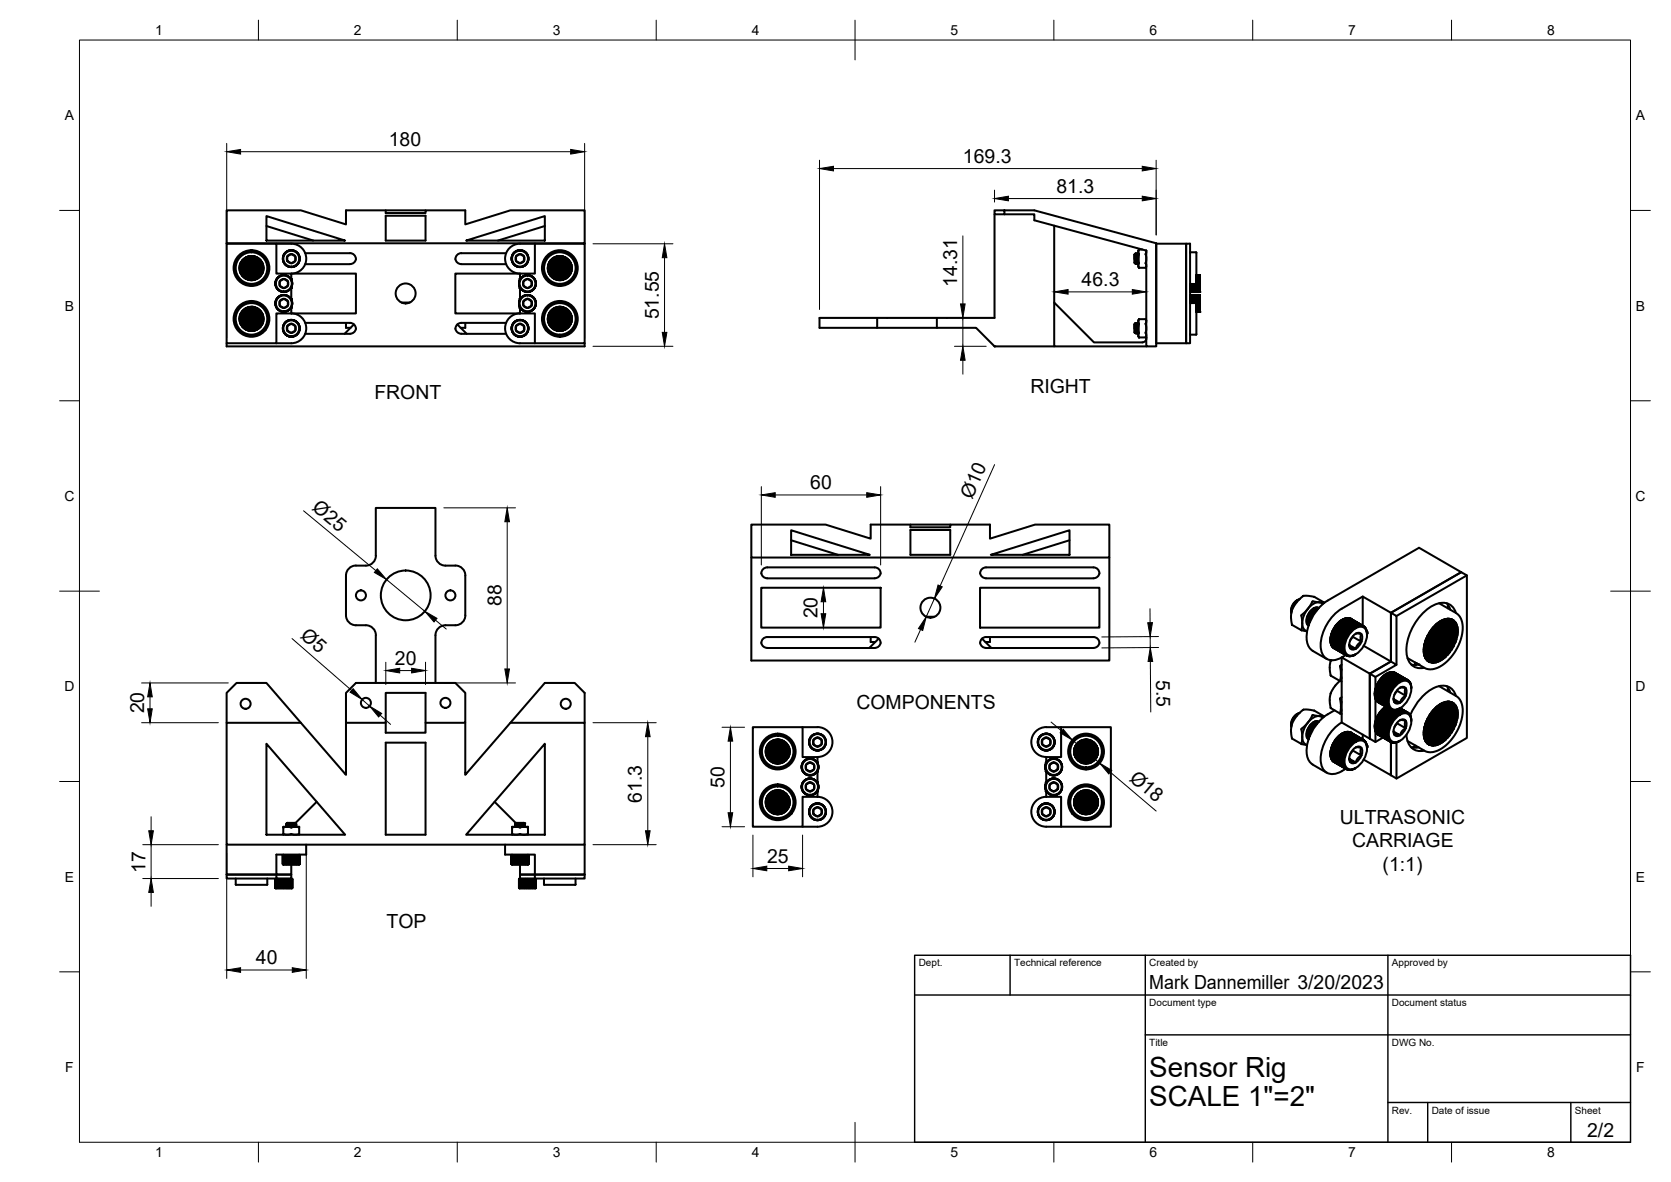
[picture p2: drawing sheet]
<svg xmlns="http://www.w3.org/2000/svg" width="420mm" height="297mm" viewBox="0 0 420 297" stroke-linecap="round" stroke-linejoin="round" font-family="sans-serif">
<defs><g id="words">
<g font-size="7">
<text x="289" y="270.6">Sensor Rig</text>
<text x="289" y="278.1">SCALE 1&quot;=2&quot;</text>
</g>
<g font-size="4.9">
<text x="97.8" y="36.7">180</text>
<text x="242.1" y="40.9">169.3</text>
<text x="265.6" y="48.4">81.3</text>
<text x="272" y="71.9">46.3</text>
<text x="240.6" y="72" transform="rotate(-90 240.6 72)">14.31</text>
<text x="165.6" y="80.3" transform="rotate(-90 165.6 80.3)">51.55</text>
<text x="94.1" y="100.3">FRONT</text>
<text x="259.1" y="98.6">RIGHT</text>
<text x="203.7" y="122.9">60</text>
<text x="244.4" y="125.6" transform="rotate(-66 244.4 125.6)">Ø10</text>
<text x="78.3" y="127.9" transform="rotate(40 78.3 127.9)">Ø25</text>
<text x="126.1" y="152.3" transform="rotate(-90 126.1 152.3)">88</text>
<text x="205.6" y="155.4" transform="rotate(-90 205.6 155.4)">20</text>
<text x="75.3" y="160.1" transform="rotate(41 75.3 160.1)">Ø5</text>
<text x="99.3" y="167.1">20</text>
<text x="290.7" y="170.9" transform="rotate(89 290.7 170.9)">5.5</text>
<text x="36.3" y="179.3" transform="rotate(-90 36.3 179.3)">20</text>
<text x="215.3" y="178.1">COMPONENTS</text>
<text x="182.2" y="198" transform="rotate(-90 182.2 198)">50</text>
<text x="283.7" y="195.9" transform="rotate(40 283.7 195.9)">Ø18</text>
<text x="161.4" y="201.7" transform="rotate(-90 161.4 201.7)">61.3</text>
<text x="336.9" y="207">ULTRASONIC</text>
<text x="340" y="212.9">CARRIAGE</text>
<text x="36.6" y="219.4" transform="rotate(-90 36.6 219.4)">17</text>
<text x="192.9" y="216.8">25</text>
<text x="347.6" y="218.8">(1:1)</text>
<text x="97.2" y="233.2">TOP</text>
<text x="64.4" y="242.3">40</text>
<text x="289" y="248.5">Mark Dannemiller 3/20/2023</text>
<text x="399.1" y="285.7">2/2</text>
</g>
<g font-size="3.5">
<text x="39" y="8.8">1</text>
<text x="89" y="8.8">2</text>
<text x="139" y="8.8">3</text>
<text x="189" y="8.8">4</text>
<text x="239" y="8.8">5</text>
<text x="289" y="8.8">6</text>
<text x="339" y="8.8">7</text>
<text x="389" y="8.8">8</text>
<text x="16.3" y="30.2">A</text>
<text x="411.3" y="30.2">A</text>
<text x="16.3" y="78">B</text>
<text x="411.3" y="78">B</text>
<text x="16.2" y="125.9">C</text>
<text x="411.2" y="125.9">C</text>
<text x="16.2" y="173.7">D</text>
<text x="411.2" y="173.7">D</text>
<text x="16.3" y="221.6">E</text>
<text x="411.3" y="221.6">E</text>
<text x="16.4" y="269.4">F</text>
<text x="411.4" y="269.4">F</text>
<text x="39" y="290.8">1</text>
<text x="89" y="290.8">2</text>
<text x="139" y="290.8">3</text>
<text x="189" y="290.8">4</text>
<text x="239" y="290.8">5</text>
<text x="289" y="290.8">6</text>
<text x="339" y="290.8">7</text>
<text x="389" y="290.8">8</text>
</g>
<g font-size="2.5">
<text x="231" y="242.9">Dept.</text>
<text x="255" y="242.9">Technical reference</text>
<text x="289" y="242.9">Created by</text>
<text x="350" y="242.9">Approved by</text>
<text x="289" y="252.8">Document type</text>
<text x="350" y="252.8">Document status</text>
<text x="289" y="262.9">Title</text>
<text x="350" y="262.9">DWG No.</text>
<text x="350" y="279.9">Rev.</text>
<text x="360" y="279.9">Date of issue</text>
<text x="396" y="279.9">Sheet</text>
</g>
</g></defs>
<!-- layer: Visible -->
<g fill="none" stroke="#000" stroke-width=".51">
<path d="M67 54.3l19.8 6.2h-19.8zM67 56.8l11.8 3.7M97 52.9v.6h10v-.6h10v3.5l11.3-3.5h18.7v8.2h-90v-8.2h18.6l11.4 3.5v-3.5h20M97 54.2h10v6.3h-10zM137 56.8l-11.8 3.7M250.1 53.9v26h-14.5v2.5M250.1 52.9h2.5v1h-2.5zM252.6 53.9h7.5v1.5l28.1 7.6M252.6 52.9h7.5l30.6 8.2v25.9h-2.5v-24M265.1 56.7v19.3l10 10h12.1M57 61.1v.1M60.3 67.3h.3v.2h-.3z"/>
<path d="M60.3 67.6h.3v.3h-.3zM60.3 66.9h.3v.2h-.3zM60.3 80h.3v.3h-.3zM60.3 79.7h.3v.2h-.3zM60.5 66.2l.1 .2-.3 .1h.3v.3h-.3v-.2l-.1 .6 .1 .9v-.1h.3v.2h-.3l.3 .1-.1 .3M60.5 79l.1 .2-.3 .1h.3v.3h-.3v-.2l-.1 .6 .1 .9v-.2h.3v.3h-.3l.3 .1-.1 .2M60.5 68.5l.2 .5h.2l.1 .4 .3-.1v.4h.3v.2M60.5 66.1l-.1 .1M60.6 65.9l-.1 .2M60.6 67.3h.3v.2h-.3zM60.6 68.7h.3v.2h-.3zM60.6 68.3h.3v.3h-.3z"/>
<path d="M60.6 68h.3v.2h-.3zM60.6 67.6h.3v.3h-.3zM60.6 65.8h.3v.3h-.3zM60.6 66.2h.3v.2h-.3zM60.6 66.5h.3v.3h-.3zM60.6 66.9h.3v.2h-.3zM60.6 80h.3v.3h-.3zM60.6 78.6h.3v.3h-.3zM60.6 79h.3v.2h-.3zM60.6 79.3h.3v.3h-.3zM60.6 79.7h.3v.2h-.3zM61 67.7v.2"/>
<path d="M61 67.3h.3v.2h-.3zM61 69h.3v.3h-.3zM61 68.7h.3v.2h-.3zM61 68.3h.3v.3h-.3zM61 68h.3v.2h-.3zM61 67.6h.3v.3h-.3zM61 65.5h.3v.3h-.3zM61 65.8h.3v.3h-.3zM61 66.2h.3v.2h-.3zM61 66.5h.3v.3h-.3zM61 66.9h.3v.2h-.3zM61 80h.3v.3h-.3z"/>
<path d="M61 78.3h.3v.2h-.3zM61 78.6h.3v.3h-.3zM61 79h.3v.2h-.3zM61 79.3h.3v.3h-.3zM61 79.7h.3v.2h-.3zM61 66.9v.2M61 79.7v.1M61.1 67.9v.3M61.1 66.5v.3M61.1 79.3v.3M61.2 68.3l.1 .2M61.2 65.1l.1 .3-.3-.1-.1 .5-.3 .2"/>
<path d="M61.2 77.9l.1 .3h-.4v.3h-.2l-.3 .4M61.3 66.3l-.1 .1M61.3 79l-.1 .2M61.4 67.3h.2v.2h-.2zM61.4 69.3h.2v.3h-.2zM61.4 69h.2v.3h-.2zM61.4 68.7h.2v.2h-.2zM61.4 68.3h.2v.3h-.2zM61.4 68h.2v.2h-.2zM61.4 67.6h.2v.3h-.2zM61.4 65.1h.2v.3h-.2zM61.4 65.5h.2v.3h-.2z"/>
<path d="M61.4 65.8h.2v.3h-.2zM61.4 66.2h.2v.2h-.2zM61.4 66.5h.2v.3h-.2zM61.4 66.9h.2v.2h-.2zM61.4 80h.2v.3h-.2zM61.4 77.9h.2v.3h-.2zM61.4 78.3h.2v.2h-.2zM61.4 78.6h.2v.3h-.2zM61.4 79h.2v.2h-.2zM61.4 79.3h.2v.3h-.2zM61.4 79.7h.2v.2h-.2zM61.4 68.6l.2 .3"/>
<path d="M61.6 65.8l-.2 .3M61.6 78.6l-.2 .3M61.6 69.9l.4 .3 .3-.2v.3M61.7 67.3h.3v.2h-.3zM61.7 69.7h.3v.3h-.3zM61.7 69.3h.3v.3h-.3zM61.7 69h.3v.3h-.3zM61.7 68.7h.3v.2h-.3zM61.7 68.3h.3v.3h-.3zM61.7 68h.3v.2h-.3zM61.7 67.6h.3v.3h-.3zM61.7 64.8h.3v.3h-.3z"/>
<path d="M61.7 65.1h.3v.3h-.3zM61.7 65.5h.3v.3h-.3zM61.7 65.8h.3v.3h-.3zM61.7 66.2h.3v.2h-.3zM61.7 66.5h.3v.3h-.3zM61.7 66.9h.3v.2h-.3zM61.7 80h.3v.3h-.3zM61.7 77.6h.3v.2h-.3zM61.7 77.9h.3v.3h-.3zM61.7 78.3h.3v.2h-.3zM61.7 78.6h.3v.3h-.3zM61.7 79h.3v.2h-.3z"/>
<path d="M61.7 79.3h.3v.3h-.3zM61.7 79.7h.3v.2h-.3zM61.7 69l.3 .2M61.7 67.2v.3M61.7 67.6l.1 .3M61.8 66.9l-.1 .2M61.8 79.6l-.1 .3M61.8 67.9l.1 .3M61.9 66.5l-.1 .3M61.9 79.3l-.1 .3M62 65.5l-.3 .2M62 78.3l-.3 .2"/>
<path d="M62 68.3l.3 .3M62.1 67.3h.2v.2h-.2zM62.1 69.7h.2v.3h-.2zM62.1 69.3h.2v.3h-.2zM62.1 69h.2v.3h-.2zM62.1 68.7h.2v.2h-.2zM62.1 68.3h.2v.3h-.2zM62.1 68h.2v.2h-.2zM62.1 67.6h.2v.3h-.2zM62.1 64.8h.2v.3h-.2zM62.1 65.1h.2v.3h-.2zM62.1 65.5h.2v.3h-.2z"/>
<path d="M62.1 65.8h.2v.3h-.2zM62.1 66.2h.2v.2h-.2zM62.1 66.5h.2v.3h-.2zM62.1 66.9h.2v.2h-.2zM62.1 80h.2v.3h-.2zM62.1 77.6h.2v.2h-.2zM62.1 77.9h.2v.3h-.2zM62.1 78.3h.2v.2h-.2zM62.1 78.6h.2v.3h-.2zM62.1 79h.2v.2h-.2zM62.1 79.3h.2v.3h-.2zM62.1 79.7h.2v.2h-.2z"/>
<path d="M62.1 69.3l.2 .1M62.3 66.2l-.3 .2M62.3 78.9l-.3 .3M62.3 65.3l-.2 .1M62.3 78.1l-.2 .1M62.3 70.2l.1-.2h.3v.3h-.2M62.4 68.7l.3 .1M62.4 67.3h.3v.2h-.3zM62.4 69.7h.3v.3h-.3zM62.4 69.3h.3v.3h-.3zM62.4 69h.3v.3h-.3zM62.4 68.7h.3v.2h-.3z"/>
<path d="M62.4 68.3h.3v.3h-.3zM62.4 68h.3v.2h-.3zM62.4 67.6h.3v.3h-.3zM62.4 64.8h.3v.3h-.3zM62.4 65.1h.3v.3h-.3zM62.4 65.5h.3v.3h-.3zM62.4 65.8h.3v.3h-.3zM62.4 66.2h.3v.2h-.3zM62.4 66.5h.3v.3h-.3zM62.4 66.9h.3v.2h-.3zM62.4 80h.3v.3h-.3zM62.4 77.6h.3v.2h-.3z"/>
<path d="M62.4 77.9h.3v.3h-.3zM62.4 78.3h.3v.2h-.3zM62.4 78.6h.3v.3h-.3zM62.4 79h.3v.2h-.3zM62.4 79.3h.3v.3h-.3zM62.4 79.7h.3v.2h-.3zM62.4 77.2v.3h.3v-.3h-.2l.4-.1 1.1 .1h-.2v.3h.3v-.3M62.4 69.5l.3 .1M62.4 64.5l-.1 .2-.3-.1-.4 .2v.3h-.4M62.4 77.2l-.1 .3-.2-.1-.5 .2v.2l-.4 .1M62.5 70.3h1.5M62.7 65.9l-.3 .2"/>
<path d="M62.7 78.7l-.3 .1M62.7 65.2l-.3 .1M62.7 78h-.3M62.8 68.8l.2 .1M62.8 69.6h.1M62.8 67.3h.2v.2h-.2zM62.8 70h.2v.3h-.2zM62.8 69.7h.2v.3h-.2zM62.8 69.3h.2v.3h-.2zM62.8 69h.2v.3h-.2zM62.8 68.7h.2v.2h-.2zM62.8 68.3h.2v.3h-.2z"/>
<path d="M62.8 68h.2v.2h-.2zM62.8 67.6h.2v.3h-.2zM62.8 64.4h.2v.3h-.2zM62.8 64.8h.2v.3h-.2zM62.8 65.1h.2v.3h-.2zM62.8 65.5h.2v.3h-.2zM62.8 65.8h.2v.3h-.2zM62.8 66.2h.2v.2h-.2zM62.8 66.5h.2v.3h-.2zM62.8 66.9h.2v.2h-.2zM62.8 80h.2v.3h-.2zM62.8 77.2h.2v.3h-.2z"/>
<path d="M62.8 77.6h.2v.2h-.2zM62.8 77.9h.2v.3h-.2zM62.8 78.3h.2v.2h-.2zM62.8 78.6h.2v.3h-.2zM62.8 79h.2v.2h-.2zM62.8 79.3h.2v.3h-.2zM62.8 79.7h.2v.2h-.2zM62.9 65.1l-.1 .1M62.9 77.9h-.1M63 65.9h-.2M63 78.6l-.2 .1M63.1 70h.3v.3h-.3z"/>
<path d="M63.1 69.7h.3v.3h-.3zM63.1 69.3h.3v.3h-.3zM63.1 69h.3v.3h-.3zM63.1 68.7h.3v.2h-.3zM63.1 68.3h.3v.3h-.3zM63.1 68h.3v.2h-.3zM63.1 67.6h.3v.3h-.3zM63.1 67.3h.3v.2h-.3zM63.1 64.4h.3v.3h-.3zM63.1 64.8h.3v.3h-.3zM63.1 65.1h.3v.3h-.3zM63.1 65.5h.3v.3h-.3z"/>
<path d="M63.1 65.8h.3v.3h-.3zM63.1 66.2h.3v.2h-.3zM63.1 66.5h.3v.3h-.3zM63.1 66.9h.3v.2h-.3zM63.1 80h.3v.3h-.3zM63.1 77.2h.3v.3h-.3zM63.1 77.6h.3v.2h-.3zM63.1 77.9h.3v.3h-.3zM63.1 78.3h.3v.2h-.3zM63.1 78.6h.3v.3h-.3zM63.1 79h.3v.2h-.3zM63.1 79.3h.3v.3h-.3z"/>
<path d="M63.1 79.7h.3v.2h-.3zM63.1 64.4h.3M63.1 68.9h.3M63.1 65.8h.3M63.1 78.6h.3M63.1 64.3l-.6 .1h.2v.3h-.3v-.2M63.4 64.3l.6 .1h-.2v.3h.3v-.2M63.5 65.9h.2M63.5 78.6l.2 .1M63.5 64.4h.2v.3h-.2zM63.5 64.8h.2v.3h-.2zM63.5 65.1h.2v.3h-.2z"/>
<path d="M63.5 65.5h.2v.3h-.2zM63.5 65.8h.2v.3h-.2zM63.5 66.2h.2v.2h-.2zM63.5 66.5h.2v.3h-.2zM63.5 66.9h.2v.2h-.2zM63.5 67.3h.2v.2h-.2zM63.5 70h.2v.3h-.2zM63.5 69.7h.2v.3h-.2zM63.5 69.3h.2v.3h-.2zM63.5 69h.2v.3h-.2zM63.5 68.7h.2v.2h-.2zM63.5 68.3h.2v.3h-.2z"/>
<path d="M63.5 68h.2v.2h-.2zM63.5 67.6h.2v.3h-.2zM63.5 77.2h.2v.3h-.2zM63.5 77.6h.2v.2h-.2zM63.5 77.9h.2v.3h-.2zM63.5 78.3h.2v.2h-.2zM63.5 78.6h.2v.3h-.2zM63.5 79h.2v.2h-.2zM63.5 79.3h.2v.3h-.2zM63.5 79.7h.2v.2h-.2zM63.5 80h.2v.3h-.2zM63.5 65.1l.2 .1"/>
<path d="M63.5 77.9h.2M63.7 69.6h-.2M63.7 68.8l-.2 .1M63.8 64.8h.3v.3h-.3zM63.8 65.1h.3v.3h-.3zM63.8 65.5h.3v.3h-.3zM63.8 65.8h.3v.3h-.3zM63.8 66.2h.3v.2h-.3zM63.8 66.5h.3v.3h-.3zM63.8 66.9h.3v.2h-.3zM63.8 67.3h.3v.2h-.3zM63.8 69.7h.3v.3h-.3z"/>
<path d="M63.8 69.3h.3v.3h-.3zM63.8 69h.3v.3h-.3zM63.8 68.7h.3v.2h-.3zM63.8 68.3h.3v.3h-.3zM63.8 68h.3v.2h-.3zM63.8 67.6h.3v.3h-.3zM63.8 77.6h.3v.2h-.3zM63.8 77.9h.3v.3h-.3zM63.8 78.3h.3v.2h-.3zM63.8 78.6h.3v.3h-.3zM63.8 79h.3v.2h-.3zM63.8 79.3h.3v.3h-.3z"/>
<path d="M63.8 79.7h.3v.2h-.3zM63.8 80h.3v.3h-.3zM63.8 65.2l.3 .1M63.8 78h.3M63.8 65.9l.3 .2M63.8 78.7l.3 .1M64.1 64.5l.1 .2 .2-.1 .5 .2v.3h.4M64.1 77.2l.1 .3h.5l.2 .3 .4 .1M64.1 69.5l-.3 .1M64.1 68.7l-.3 .1M64.2 70.2l-.1-.2h-.3v.3h.2M64.2 65.3l.1 .1"/>
<path d="M64.2 78.1l.1 .1M64.2 64.8h.2v.3h-.2zM64.2 65.1h.2v.3h-.2zM64.2 65.5h.2v.3h-.2zM64.2 65.8h.2v.3h-.2zM64.2 66.2h.2v.2h-.2zM64.2 66.5h.2v.3h-.2zM64.2 66.9h.2v.2h-.2zM64.2 67.3h.2v.2h-.2zM64.2 69.7h.2v.3h-.2zM64.2 69.3h.2v.3h-.2zM64.2 69h.2v.3h-.2z"/>
<path d="M64.2 68.7h.2v.2h-.2zM64.2 68.3h.2v.3h-.2zM64.2 68h.2v.2h-.2zM64.2 67.6h.2v.3h-.2zM64.2 77.6h.2v.2h-.2zM64.2 77.9h.2v.3h-.2zM64.2 78.3h.2v.2h-.2zM64.2 78.6h.2v.3h-.2zM64.2 79h.2v.2h-.2zM64.2 79.3h.2v.3h-.2zM64.2 79.7h.2v.2h-.2zM64.2 80h.2v.3h-.2z"/>
<path d="M64.2 66.2l.2 .2M64.2 78.9l.2 .3M64.3 69.3l-.1 .1M64.4 68.3l-.2 .3M64.5 64.8h.3v.3h-.3zM64.5 65.1h.3v.3h-.3zM64.5 65.5h.3v.3h-.3zM64.5 65.8h.3v.3h-.3zM64.5 66.2h.3v.2h-.3zM64.5 66.5h.3v.3h-.3zM64.5 66.9h.3v.2h-.3zM64.5 67.3h.3v.2h-.3z"/>
<path d="M64.5 69.7h.3v.3h-.3zM64.5 69.3h.3v.3h-.3zM64.5 69h.3v.3h-.3zM64.5 68.7h.3v.2h-.3zM64.5 68.3h.3v.3h-.3zM64.5 68h.3v.2h-.3zM64.5 67.6h.3v.3h-.3zM64.5 77.6h.3v.2h-.3zM64.5 77.9h.3v.3h-.3zM64.5 78.3h.3v.2h-.3zM64.5 78.6h.3v.3h-.3zM64.5 79h.3v.2h-.3z"/>
<path d="M64.5 79.3h.3v.3h-.3zM64.5 79.7h.3v.2h-.3zM64.5 80h.3v.3h-.3zM64.5 65.5l.3 .2M64.5 78.3l.3 .2M64.5 66.5l.2 .3M64.5 79.3l.2 .3M64.7 67.9l-.2 .3M64.7 66.9l.1 .2M64.7 79.6l.1 .3M64.8 67.6l-.1 .3M64.8 67.2v.3"/>
<path d="M64.8 69l-.3 .2M64.9 65.1h.2v.3h-.2zM64.9 65.5h.2v.3h-.2zM64.9 65.8h.2v.3h-.2zM64.9 66.2h.2v.2h-.2zM64.9 66.5h.2v.3h-.2zM64.9 66.9h.2v.2h-.2zM64.9 67.3h.2v.2h-.2zM64.9 69.3h.2v.3h-.2zM64.9 69h.2v.3h-.2zM64.9 68.7h.2v.2h-.2zM64.9 68.3h.2v.3h-.2z"/>
<path d="M64.9 68h.2v.2h-.2zM64.9 67.6h.2v.3h-.2zM64.9 77.9h.2v.3h-.2zM64.9 78.3h.2v.2h-.2zM64.9 78.6h.2v.3h-.2zM64.9 79h.2v.2h-.2zM64.9 79.3h.2v.3h-.2zM64.9 79.7h.2v.2h-.2zM64.9 80h.2v.3h-.2zM64.9 65.8l.2 .3M64.9 78.6l.2 .3M65.1 68.6l-.2 .3"/>
<path d="M65.2 65.5h.3v.3h-.3zM65.2 65.8h.3v.3h-.3zM65.2 66.2h.3v.2h-.3zM65.2 66.5h.3v.3h-.3zM65.2 66.9h.3v.2h-.3zM65.2 67.3h.3v.2h-.3zM65.2 69h.3v.3h-.3zM65.2 68.7h.3v.2h-.3zM65.2 68.3h.3v.3h-.3zM65.2 68h.3v.2h-.3zM65.2 67.6h.3v.3h-.3zM65.2 78.3h.3v.2h-.3z"/>
<path d="M65.2 78.6h.3v.3h-.3zM65.2 79h.3v.2h-.3zM65.2 79.3h.3v.3h-.3zM65.2 79.7h.3v.2h-.3zM65.2 80h.3v.3h-.3zM65.2 66.3l.1 .1M65.2 79l.1 .2M65.3 65.1l-.1 .3h.3l.1 .4 .2-.1 .2 .5-.1 .2 .2 .1M65.3 77.9l-.1 .3 .3-.1 .1 .4h.2M65.3 69.6l-.4 .1v.2l-.4 .2-.3-.1v.3M65.3 68.3l-.1 .2M65.3 66.5l.1 .3"/>
<path d="M65.3 79.3l.1 .3M65.4 67.9l-.1 .3M65.4 66.9l.1 .2M65.4 79.7l.1 .1M65.5 69.4l-.3-.1 .1 .3M65.5 67.7l-.1 .2M65.6 65.8h.2v.3h-.2zM65.6 66.2h.2v.2h-.2zM65.6 66.5h.2v.3h-.2zM65.6 66.9h.2v.2h-.2zM65.6 67.3h.2v.2h-.2zM65.6 68.7h.2v.2h-.2z"/>
<path d="M65.6 68.3h.2v.3h-.2zM65.6 68h.2v.2h-.2zM65.6 67.6h.2v.3h-.2zM65.6 78.6h.2v.3h-.2zM65.6 79h.2v.2h-.2zM65.6 79.3h.2v.3h-.2zM65.6 79.7h.2v.2h-.2zM65.6 80h.2v.3h-.2zM65.8 78.5l.1 .2M65.8 69h-.2l-.1 .4M65.9 68.8l-.1 .2M65.9 66.9h.3v.2h-.3z"/>
<path d="M65.9 67.3h.3v.2h-.3zM65.9 67.6h.3v.3h-.3zM65.9 79.7h.3v.2h-.3zM65.9 80h.3v.3h-.3zM65.9 78.7v.5l.2 .1M66.1 66.5h-.2v.3h.3v-.2M66.1 79.3h-.2v.3h.3v-.2M66.2 66.6l.1 1.1-.1 .4v-.1h-.3v.2h.3l-.3 .1v.5M66.2 79.4l.1 .9-.1 .6v-.2h-.3v.3h.3l-.3 .1 .1 .2M69.2 71.1v.1M69.2 71.3v.1M69.2 71.4l.1 .3"/>
<path d="M69.2 76.1v.1M69.2 76.4l.1 .4M69.2 76.1v.3M69.3 75.9l-.1 .2M69.3 71.7v.1M69.3 71.8l.1 .4M69.3 75.7v.2M69.3 76.8l.2 .5M69.4 75.5l-.1 .2M69.5 72.2v.1M69.5 61.2h3.7a3.8 3.8 0 0 1 3.8 3.8 3.8 3.8 0 0 1-3.8 3.8h16.3v10h-16.3M69.5 70.2l-.3 .9"/>
<path d="M69.5 72.3l.2 .4M69.5 75.2l-.1 .2M69.5 77.3v.1M69.5 77.3l.7 .7M69.6 70l-.1 .2M69.7 69.9l-.1 .1M69.8 72.6l1.1 .7M70.1 69.6l-.4 .3M70.2 74.5l-.7 .7M70.2 78l.2 .2M70.3 74.4h-.1M70.4 70.7l1-.6 1 .6v1.1l-1 .6-1-.6z"/>
<path d="M70.4 75.7l1-.6 .8 .5 .2 .1v1.1l-1 .6-1-.5zM70.4 69.4l-.3 .2M70.5 78.2l.3 .1M70.6 69.2l-.2 .2M70.6 74.2l-.3 .2M70.8 78.3h.3M70.8 74.2l-.2 .1M70.9 69.2l-.3 .1M70.9 73.3l.4 .1M71.1 74.2h-.3M71.1 78.4h.1M71.1 64.8v.3"/>
<path d="M71.1 65.2v.1M71.1 65.1v.1M71.1 65.3l.1 .2M71.1 64.7v.1M71.1 78.4h.2M71.2 65.5l.2 .5M71.3 64.2l-.2 .5M71.3 69.1l.5 .1M71.3 74.1h.4M71.3 69.1l-.4 .1M71.3 74.1h-.3M71.4 64l-.1 .2"/>
<path d="M71.4 66v.1M71.4 66.1l.2 .2M71.6 63.7l-.2 .3M71.6 66.3v.1M71.6 78.4h.1M71.6 78.4h-.3M71.6 66.4l.1 .1M71.6 63.6v.1M71.7 74.2h.1M71.7 63.5l-.1 .1M71.7 66.4l.1 .1M71.8 66.5l.3 .3"/>
<path d="M71.8 69.2h.1M71.8 74.1l.1 .1M71.8 63.5h-.1M71.8 73.3l-.5 .1M71.8 78.3h-.1M71.8 73.3h.1M71.8 69.2l.6 .2M71.9 74.2l.5 .2M71.9 78.3h-.1M72.1 63.2l-.3 .3M72.1 66.8l.7 .3M72.2 63.1l-.1 .1"/>
<path d="M72.2 64.4l1-.6 .9 .5 .1 1.3-1 .6-.8-.5zM72.3 78.2l-.4 .1M72.3 63.1h.1M72.3 69.4l.4 .2M72.4 74.4h.1M72.5 78l-.2 .2M72.6 69.6l.4 .3M72.7 62.9l-.4 .2M72.7 67.1h.3M73 72.6l-1.2 .7M73 69.9l.1 .1M73 62.9l-.3 .1"/>
<path d="M73.1 70l.2 .3-.1-1.5h-3.7v-7.6h-12.5v25.1h12.5v-7.5h3.7M73.2 77.3l-.7 .7M73.2 62.9h.2M73.2 62.9h-.2M73.2 77.3v.1M73.2 70l.2 .5M73.2 75l.2 .5M73.2 77.3v1.5M73.2 78.7a3.8 3.8 0 0 1 3.8 3.8 3.8 3.8 0 0 1-3.8 3.8h-3.7M73.3 70.3l.1 .2M73.3 75.3v.1M73.3 72.2l-.3 .5"/>
<path d="M73.3 77.2l-.1 .1M73.3 75.4v.1M73.3 75.5h.1M73.4 72l-.2 .5M73.4 77l-.2 .5M73.4 72l-.2 3.3-.7-.8M73.4 70.6h.1M73.4 77l-.1 .2M73.4 75.6h.1M73.4 70.6l.1 .3M73.4 75.6v.1M73.4 75.7l.1 .2"/>
<path d="M73.4 71.7v.2M73.4 71.6v.1M73.4 70.9l.1 .3M73.4 76.6v.3M73.4 75.9l.1 .3M73.5 62.9h.1M73.5 71.4v.2M73.5 76.1v.5M73.5 71.3v.1M73.6 62.9l.2 .1M73.6 67.1h-.6M73.8 62.9l.3 .2"/>
<path d="M74.2 63.1l.2 .1M74.4 66.8l-.8 .3M74.4 63.2v.1M74.5 63.3l.5 .4M74.5 66.7l-.1 .1M75 63.7l.1 .4M75 66.2l-.6 .5M75.1 66.1l-.1 .1M75.2 64.1v.1M75.2 65.9l-.1 .2M75.2 64.2l.1 .2M75.2 65.8l-.1 .1"/>
<path d="M75.3 64.4v.2M75.3 65.6l-.1 .2M75.3 65.5v.1M75.3 65.3v.2M75.3 64.7l.1 .4M75.4 65.1l-.1 .3M76.7 63.6h11.3a1.38 1.38 0 0 1 1.5 1.4 1.38 1.38 0 0 1-1.5 1.4h-11.3M101 76h2M117.2 60.5l19.8-6.2v6.2zM127.3 63.6h-11.3a1.38 1.38 0 0 0-1.5 1.4 1.38 1.38 0 0 0 1.5 1.4h11.3M128.6 65.1v.2M128.6 65.3l.1 .2"/>
<path d="M128.6 64.7v.4M128.7 65.5l.2 .6M128.8 64.2l-.2 .5M128.9 66.1l.2 .2M129.1 63.7l-.3 .5M129.1 66.3l.2 .3M129.1 63.6v.1M129.3 66.6h.1M129.4 66.6l.1 .1M129.4 63.4l-.3 .2M129.5 63.3l-.1 .1M129.5 66.7l.1 .1"/>
<path d="M129.6 63.2l-.1 .1M129.6 66.8l.2 .1M129.8 64.4l.9-.6 .9 .5 .1 1.3-1 .6-.8-.5zM129.8 66.9l.7 .2M129.9 63.1l-.3 .1M130.2 62.9l-.4 .2M130.5 71.3v.1M130.5 71.4v.1M130.5 76.1v.4M130.5 71.5v.2M130.5 76.5l.1 .4M130.5 71v.2"/>
<path d="M130.5 76v.2M130.5 75.9v.1M130.5 62.9h.5M130.5 62.9l-.3 .1M130.6 75.7l-.1 .2M130.6 71.7v.2M130.6 71.9h.1M130.6 76.9h.1M130.6 75.6v.1M130.6 70.6l-.1 .4M130.6 72h.1M130.6 75.6h.1"/>
<path d="M130.6 77h.1M130.6 77l.1 .5M130.6 72l.1 .5M130.6 70.6h.1M130.6 75.5h.1M130.7 72v3.3M130.7 77l.1 .3M130.7 70.5h-.1M130.7 72.2l.2 .3M130.7 70.3l-.1 .2M130.7 75.3v.1M130.7 70.3v-1.5h3.8v-7.6h12.5v25.1h-12.5v-7.5h-3.8"/>
<path d="M130.7 75l-.1 .5M130.7 70l-.1 .5M130.7 77.3v1.5M130.8 78.7a3.8 3.8 0 0 0-3.8 3.8 3.8 3.8 0 0 0 3.8 3.8h3.7M130.8 77.3v.1M130.8 77.3l.1 .2M130.9 70l-.2 .3M130.9 72.5l.1 .1M130.9 77.5l.1 .1M130.9 75l-.2 .3M131 72.6v.1M131 74.9l-.1 .1"/>
<path d="M131 77.6l.4 .3M131 62.9l.3 .1M131 72.6l.4 .3M131 69.9h.1M131 74.8v.1M131.2 67.1h-.7M131.3 69.6l-.3 .3M131.3 74.6l-.3 .3M131.3 62.9l.1 .1M131.3 72.9l.1 .1M131.3 74.6h.1M131.3 77.9l.1 .1"/>
<path d="M131.4 67l-.3 .1M131.4 63l.3 .1M131.4 73l.3 .2M131.4 78h.1M131.4 74.5h.1M131.5 74.5h-.1M131.5 78l.2 .2M131.6 74.4h-.1M131.6 70.7l1-.6 1 .6v1.1l-1.1 .6-.9-.6zM131.6 75.7l1-.6 .2 .1 .8 .5v1.1l-1 .6-1-.6zM131.6 69.4l-.2 .1M131.7 63.1l.2 .1"/>
<path d="M131.7 66.9l-.3 .1M131.7 66.9h.1M131.7 73.2l.3 .1M131.7 78.2l.3 .1M131.7 69.3v.1M131.7 74.3l-.1 .1M131.9 66.8l-.2 .1M131.9 63.2l.1 .1M132 69.2l-.3 .1M132 74.2l-.3 .1M132 73.3h.2M132 78.3h.1"/>
<path d="M132 66.7l-.1 .1M132 63.3l.7 .9M132.1 78.3h.2M132.1 74.2h-.1M132.1 69.2h-.1M132.1 73.3l.3 .1M132.3 74.2h-.2M132.3 78.4h.1M132.4 69.1h.4M132.4 74.1h.4M132.4 69.1l-.2 .1M132.4 74.1h-.1"/>
<path d="M132.5 66.2l-.5 .5M132.6 66.1l-.1 .1M132.7 64.2l.1 .2M132.7 65.8l-.1 .3M132.8 64.4l.1 .7M132.8 65.6l-.1 .2M132.8 65.5v.1M132.8 78.4h.1M132.9 69.1l.2 .1M132.9 74.1h.1M132.9 73.4h-.5M132.9 78.4h-.5"/>
<path d="M132.9 65.1l-.1 .4M132.9 74.2h.3M133.1 73.3l-.3 .1M133.1 78.3h-.2M133.1 69.2h.2M133.2 74.2h.1M133.2 78.3h-.1M133.3 73.3h-.2M133.3 69.2l.3 .2M133.3 78.3h-.1M133.3 74.2l.3 .2M133.5 78.2l-.2 .1"/>
<path d="M133.5 73.2l-.2 .1M133.6 73.1l-.1 .1M133.6 69.4l.3 .2M133.6 74.4h.1M133.7 74.4h.1M133.8 78l-.2 .1M133.8 74.5h.1M133.9 72.9l-.3 .2M133.9 69.6h.1M133.9 77.9l-.1 .1M133.9 74.6h.1M134 72.9h-.1"/>
<path d="M134 69.6l.1 .1M134 74.6l.1 .1M134 77.9h-.1M134 69.7h.1M134 77.8v.1M134 74.7h.1M134.1 69.7l.2 .2M134.1 74.7l.2 .2M134.1 72.8h.1M134.1 77.8h.1M134.3 72.6l-.2 .2M134.3 72.6l-.1 .1"/>
<path d="M134.3 69.9v.1M134.3 77.6l-.2 .2M134.3 74.9l.3 .5M134.4 70l.2 .5M134.5 77.3l-.2 .3M134.5 61.2h-3.7a3.8 3.8 0 0 0-3.8 3.8 3.8 3.8 0 0 0 3.7 3.8h-16.2v10h16.2M134.5 72.2l-.2 .4M134.6 75.4v.1M134.6 70.5l.1 .5M134.6 75.5l.1 .2M134.6 72l-.1 .2M134.6 77l-.1 .4"/>
<path d="M134.7 71.9l-.1 .1M134.7 76.9l-.1 .1M134.7 75.7v.2M134.7 71.7v.2M134.7 75.9v.1M134.7 71.4v.1M134.7 71.3l.1 .1M134.8 71v.2M134.8 76l-.1 .2M134.8 71.5l-.1 .2M134.8 76.5l-.1 .4M134.8 76.1l-.1 .4"/>
<path d="M137.8 66.9h.3v.2h-.3zM137.8 67.3h.3v.2h-.3zM137.8 67.6h.3v.3h-.3zM137.8 68.1v-.1h.3v.2h-.3l.3 .1-.1 .3M137.8 79.7h.3v.2h-.3zM137.8 80h.3v.3h-.3zM137.8 79.3h.3v.3h-.3v-.2M137.8 66.6v1.5M137.8 79.4v1.5M137.9 79.2v.1M138 68.7l.1 .1M138 78.9l.1 .3h-.2"/>
<path d="M138 66.1l.1 .3-.3 .1h.3v.3h-.3v-.2M138.1 65.9l-.1 .2M138.1 78.7l-.1 .2M138.1 68.8l.1 .2M138.2 65.8h.2v.3h-.2zM138.2 66.2h.2v.2h-.2zM138.2 66.5h.2v.3h-.2zM138.2 66.9h.2v.2h-.2zM138.2 67.3h.2v.2h-.2zM138.2 68.7h.2v.2h-.2zM138.2 68.3h.2v.3h-.2zM138.2 68h.2v.2h-.2z"/>
<path d="M138.2 67.6h.2v.3h-.2zM138.2 78.6h.2v.3h-.2zM138.2 79h.2v.2h-.2zM138.2 79.3h.2v.3h-.2zM138.2 79.7h.2v.2h-.2zM138.2 80h.2v.3h-.2zM138.2 69h.2l.1 .4 .3-.1 .1 .4M138.2 65.7l-.1 .2M138.2 78.5l-.1 .2M138.5 65.5h.3v.3h-.3zM138.5 65.8h.3v.3h-.3zM138.5 66.2h.3v.2h-.3z"/>
<path d="M138.5 66.5h.3v.3h-.3zM138.5 66.9h.3v.2h-.3zM138.5 67.3h.3v.2h-.3zM138.5 69h.3v.3h-.3zM138.5 68.7h.3v.2h-.3zM138.5 68.3h.3v.3h-.3zM138.5 68h.3v.2h-.3zM138.5 67.6h.3v.3h-.3zM138.5 78.3h.3v.2h-.3zM138.5 78.6h.3v.3h-.3zM138.5 79h.3v.2h-.3zM138.5 79.3h.3v.3h-.3z"/>
<path d="M138.5 79.7h.3v.2h-.3zM138.5 80h.3v.3h-.3zM138.5 67.7l.1 .2M138.6 66.9l-.1 .2M138.6 79.7l-.1 .1M138.6 67.9l.1 .3M138.7 66.5l-.1 .3M138.7 79.3l-.1 .3M138.7 68.3l.1 .2M138.8 66.3l-.1 .1M138.8 79l-.1 .2M138.9 65.1h.2v.3h-.2z"/>
<path d="M138.9 65.5h.2v.3h-.2zM138.9 65.8h.2v.3h-.2zM138.9 66.2h.2v.2h-.2zM138.9 66.5h.2v.3h-.2zM138.9 66.9h.2v.2h-.2zM138.9 67.3h.2v.2h-.2zM138.9 69.3h.2v.3h-.2zM138.9 69h.2v.3h-.2zM138.9 68.7h.2v.2h-.2zM138.9 68.3h.2v.3h-.2zM138.9 68h.2v.2h-.2zM138.9 67.6h.2v.3h-.2z"/>
<path d="M138.9 69.8l.2-.1v.2M138.9 77.9h.2v.3h-.2zM138.9 78.3h.2v.2h-.2zM138.9 78.6h.2v.3h-.2zM138.9 79h.2v.2h-.2zM138.9 79.3h.2v.3h-.2zM138.9 79.7h.2v.2h-.2zM138.9 80h.2v.3h-.2zM138.9 68.6l.2 .3M139.1 65.8l-.2 .3M139.1 78.6l-.2 .3M139.1 64.8v.3h-.4l.1 .3-.3-.1-.1 .5h-.2"/>
<path d="M139.1 77.6v.2l-.4 .1 .1 .3-.3-.1-.1 .4h-.2M139.2 69.9l.1 .1M139.2 64.8h.3v.3h-.3zM139.2 65.1h.3v.3h-.3zM139.2 65.5h.3v.3h-.3zM139.2 65.8h.3v.3h-.3zM139.2 66.2h.3v.2h-.3zM139.2 66.5h.3v.3h-.3zM139.2 66.9h.3v.2h-.3zM139.2 67.3h.3v.2h-.3zM139.2 69.7h.3v.3h-.3zM139.2 69.3h.3v.3h-.3z"/>
<path d="M139.2 69h.3v.3h-.3zM139.2 68.7h.3v.2h-.3zM139.2 68.3h.3v.3h-.3zM139.2 68h.3v.2h-.3zM139.2 67.6h.3v.3h-.3zM139.2 77.6h.3v.2h-.3zM139.2 77.9h.3v.3h-.3zM139.2 78.3h.3v.2h-.3zM139.2 78.6h.3v.3h-.3zM139.2 79h.3v.2h-.3zM139.2 79.3h.3v.3h-.3zM139.2 79.7h.3v.2h-.3z"/>
<path d="M139.2 80h.3v.3h-.3zM139.2 69l.3 .2M139.2 67.2v.3M139.3 67.6v.3M139.3 66.9v.2M139.3 79.6v.3M139.3 70l.3 .2M139.3 77.5l-.2 .1M139.3 67.9l.2 .3M139.3 64.7l-.1 .1M139.5 66.5l-.2 .3M139.5 79.3l-.2 .3"/>
<path d="M139.5 65.5l-.3 .2M139.5 78.3l-.3 .2M139.6 64.8h.2v.3h-.2zM139.6 65.1h.2v.3h-.2zM139.6 65.5h.2v.3h-.2zM139.6 65.8h.2v.3h-.2zM139.6 66.2h.2v.2h-.2zM139.6 66.5h.2v.3h-.2zM139.6 66.9h.2v.2h-.2zM139.6 67.3h.2v.2h-.2zM139.6 69.7h.2v.3h-.2zM139.6 69.3h.2v.3h-.2z"/>
<path d="M139.6 69h.2v.3h-.2zM139.6 68.7h.2v.2h-.2zM139.6 68.3h.2v.3h-.2zM139.6 68h.2v.2h-.2zM139.6 67.6h.2v.3h-.2zM139.6 70.2l.2-.2v.3M139.6 77.6h.2v.2h-.2zM139.6 77.9h.2v.3h-.2zM139.6 78.3h.2v.2h-.2zM139.6 78.6h.2v.3h-.2zM139.6 79h.2v.2h-.2zM139.6 79.3h.2v.3h-.2z"/>
<path d="M139.6 79.7h.2v.2h-.2zM139.6 80h.2v.3h-.2zM139.6 68.3l.2 .3M139.6 64.6l-.3 .1M139.6 77.3l-.3 .2M139.7 69.3l.1 .1M139.8 66.2l-.2 .2M139.8 78.9l-.2 .3M139.8 64.5v.2l-.2-.1M139.8 77.2v.3l-.2-.1M139.8 65.3l-.1 .1M139.8 78.1l-.1 .1"/>
<path d="M139.9 70.2v-.2h.3v.3h-.2M139.9 64.8h.3v.3h-.3zM139.9 65.1h.3v.3h-.3zM139.9 65.5h.3v.3h-.3zM139.9 65.8h.3v.3h-.3zM139.9 66.2h.3v.2h-.3zM139.9 66.5h.3v.3h-.3zM139.9 66.9h.3v.2h-.3zM139.9 67.3h.3v.2h-.3zM139.9 69.7h.3v.3h-.3zM139.9 69.3h.3v.3h-.3zM139.9 69h.3v.3h-.3z"/>
<path d="M139.9 68.7h.3v.2h-.3zM139.9 68.3h.3v.3h-.3zM139.9 68h.3v.2h-.3zM139.9 67.6h.3v.3h-.3zM139.9 77.6h.3v.2h-.3zM139.9 77.9h.3v.3h-.3zM139.9 78.3h.3v.2h-.3zM139.9 78.6h.3v.3h-.3zM139.9 79h.3v.2h-.3zM139.9 79.3h.3v.3h-.3zM139.9 79.7h.3v.2h-.3zM139.9 80h.3v.3h-.3z"/>
<path d="M139.9 68.7l.3 .1M139.9 69.5l.3 .1M139.9 64.5h.1M140 70.3l.9 .1M140.2 65.9l-.3 .2M140.2 78.7l-.3 .1M140.2 65.2l-.3 .1M140.2 78h-.3M140.3 64.4h.2v.3h-.2zM140.3 64.8h.2v.3h-.2zM140.3 65.1h.2v.3h-.2zM140.3 65.5h.2v.3h-.2z"/>
<path d="M140.3 65.8h.2v.3h-.2zM140.3 66.2h.2v.2h-.2zM140.3 66.5h.2v.3h-.2zM140.3 66.9h.2v.2h-.2zM140.3 67.3h.2v.2h-.2zM140.3 70h.2v.3h-.2zM140.3 69.7h.2v.3h-.2zM140.3 69.3h.2v.3h-.2zM140.3 69h.2v.3h-.2zM140.3 68.7h.2v.2h-.2zM140.3 68.3h.2v.3h-.2zM140.3 68h.2v.2h-.2z"/>
<path d="M140.3 67.6h.2v.3h-.2zM140.3 77.2h.2v.3h-.2zM140.3 77.6h.2v.2h-.2zM140.3 77.9h.2v.3h-.2zM140.3 78.3h.2v.2h-.2zM140.3 78.6h.2v.3h-.2zM140.3 79h.2v.2h-.2zM140.3 79.3h.2v.3h-.2zM140.3 79.7h.2v.2h-.2zM140.3 80h.2v.3h-.2zM140.3 68.8l.2 .1M140.3 69.6h.2"/>
<path d="M140.5 65.1l-.2 .1M140.5 77.9h-.2M140.5 65.9h-.2M140.5 78.6l-.2 .1M140.6 70h.3v.3h-.3zM140.6 69.7h.3v.3h-.3zM140.6 69.3h.3v.3h-.3zM140.6 69h.3v.3h-.3zM140.6 68.7h.3v.2h-.3zM140.6 68.3h.3v.3h-.3zM140.6 68h.3v.2h-.3zM140.6 67.6h.3v.3h-.3z"/>
<path d="M140.6 67.3h.3v.2h-.3zM140.6 64.4h.3v.3h-.3zM140.6 64.8h.3v.3h-.3zM140.6 65.1h.3v.3h-.3zM140.6 65.5h.3v.3h-.3zM140.6 65.8h.3v.3h-.3zM140.6 66.2h.3v.2h-.3zM140.6 66.5h.3v.3h-.3zM140.6 66.9h.3v.2h-.3zM140.6 80h.3v.3h-.3zM140.6 77.2h.3v.3h-.3zM140.6 77.6h.3v.2h-.3z"/>
<path d="M140.6 77.9h.3v.3h-.3zM140.6 78.3h.3v.2h-.3zM140.6 78.6h.3v.3h-.3zM140.6 79h.3v.2h-.3zM140.6 79.3h.3v.3h-.3zM140.6 79.7h.3v.2h-.3zM140.6 64.4h.3M140.6 64.3l-.6 .1h.2v.3h-.3v-.2M140.6 68.9h.3M140.6 65.8h.3M140.6 78.6h.3M140.9 64.3l.6 .1h-.2v.3h.3v-.2"/>
<path d="M141 67.3h.2v.2h-.2zM141 70h.2v.3h-.2zM141 69.7h.2v.3h-.2zM141 69.3h.2v.3h-.2zM141 69h.2v.3h-.2zM141 68.7h.2v.2h-.2zM141 68.3h.2v.3h-.2zM141 68h.2v.2h-.2zM141 67.6h.2v.3h-.2zM141 64.4h.2v.3h-.2zM141 64.8h.2v.3h-.2zM141 65.1h.2v.3h-.2z"/>
<path d="M141 65.5h.2v.3h-.2zM141 65.8h.2v.3h-.2zM141 66.2h.2v.2h-.2zM141 66.5h.2v.3h-.2zM141 66.9h.2v.2h-.2zM141 80h.2v.3h-.2zM141 77.2h.2v.3h-.2zM141 77.6h.2v.2h-.2zM141 77.9h.2v.3h-.2zM141 78.3h.2v.2h-.2zM141 78.6h.2v.3h-.2zM141 79h.2v.2h-.2z"/>
<path d="M141 79.3h.2v.3h-.2zM141 79.7h.2v.2h-.2zM141 65.9h.3M141 78.6l.3 .1M141.1 65.1l.2 .1M141.1 77.9h.2M141.3 69.6h-.2M141.3 68.8l-.3 .1M141.3 67.3h.3v.2h-.3zM141.3 69.7h.3v.3h-.3zM141.3 69.3h.3v.3h-.3zM141.3 69h.3v.3h-.3z"/>
<path d="M141.3 68.7h.3v.2h-.3zM141.3 68.3h.3v.3h-.3zM141.3 68h.3v.2h-.3zM141.3 67.6h.3v.3h-.3zM141.3 64.8h.3v.3h-.3zM141.3 65.1h.3v.3h-.3zM141.3 65.5h.3v.3h-.3zM141.3 65.8h.3v.3h-.3zM141.3 66.2h.3v.2h-.3zM141.3 66.5h.3v.3h-.3zM141.3 66.9h.3v.2h-.3zM141.3 80h.3v.3h-.3z"/>
<path d="M141.3 77.6h.3v.2h-.3zM141.3 77.9h.3v.3h-.3zM141.3 78.3h.3v.2h-.3zM141.3 78.6h.3v.3h-.3zM141.3 79h.3v.2h-.3zM141.3 79.3h.3v.3h-.3zM141.3 79.7h.3v.2h-.3zM141.3 65.2l.3 .1M141.3 78h.3M141.3 65.9l.3 .2M141.3 78.7l.3 .1M141.5 70.3l-.6 .1"/>
<path d="M141.6 70.3v-.3h-.3v.3h.2M141.6 77.2v.3h-.3v-.3h.2l-.4-.1-1.1 .1h.2v.3h-.3l-.1-.3M141.6 64.5l.1 .2 .3-.1M141.6 77.2l.1 .3 .3-.1M141.6 69.5l-.3 .1M141.6 68.7l-.3 .1M141.7 67.3h.2v.2h-.2zM141.7 69.7h.2v.3h-.2zM141.7 69.3h.2v.3h-.2zM141.7 69h.2v.3h-.2zM141.7 68.7h.2v.2h-.2zM141.7 68.3h.2v.3h-.2z"/>
<path d="M141.7 68h.2v.2h-.2zM141.7 67.6h.2v.3h-.2zM141.7 64.8h.2v.3h-.2zM141.7 65.1h.2v.3h-.2zM141.7 65.5h.2v.3h-.2zM141.7 65.8h.2v.3h-.2zM141.7 66.2h.2v.2h-.2zM141.7 66.5h.2v.3h-.2zM141.7 66.9h.2v.2h-.2zM141.7 80h.2v.3h-.2zM141.7 77.6h.2v.2h-.2zM141.7 77.9h.2v.3h-.2z"/>
<path d="M141.7 78.3h.2v.2h-.2zM141.7 78.6h.2v.3h-.2zM141.7 79h.2v.2h-.2zM141.7 79.3h.2v.3h-.2zM141.7 79.7h.2v.2h-.2zM141.7 70.2l-.1 .1M141.7 65.3l.2 .1M141.7 78.1l.2 .1M141.7 66.2l.3 .2M141.7 78.9l.3 .3M141.9 69.3l-.2 .1M142 68.3l-.3 .3"/>
<path d="M142 67.3h.3v.2h-.3zM142 69.7h.3v.3h-.3zM142 69.3h.3v.3h-.3zM142 69h.3v.3h-.3zM142 68.7h.3v.2h-.3zM142 68.3h.3v.3h-.3zM142 68h.3v.2h-.3zM142 67.6h.3v.3h-.3zM142 64.8h.3v.3h-.3zM142 65.1h.3v.3h-.3zM142 65.5h.3v.3h-.3zM142 65.8h.3v.3h-.3z"/>
<path d="M142 66.2h.3v.2h-.3zM142 66.5h.3v.3h-.3zM142 66.9h.3v.2h-.3zM142 64.6l.4 .2v.3h.4l-.1 .3h.4v.4h.2l.2 .3M142 80h.3v.3h-.3zM142 77.6h.3v.2h-.3zM142 77.9h.3v.3h-.3zM142 78.3h.3v.2h-.3zM142 78.6h.3v.3h-.3zM142 79h.3v.2h-.3zM142 79.3h.3v.3h-.3zM142 79.7h.3v.2h-.3z"/>
<path d="M142 77.4l.4 .2v.2l.4 .1-.1 .3h.4v.3h.2l.3 .4M142 65.5l.3 .2M142 78.3l.3 .2M142 70.1l-.3-.1v.3M142.1 66.5l.1 .3M142.1 79.3l.1 .3M142.2 67.9l-.1 .3M142.2 66.9l.1 .2M142.2 79.6l.1 .3M142.3 67.6l-.1 .3M142.3 67.2v.3M142.3 69l-.3 .2"/>
<path d="M142.4 67.3h.2v.2h-.2zM142.4 69.3h.2v.3h-.2zM142.4 69h.2v.3h-.2zM142.4 68.7h.2v.2h-.2zM142.4 68.3h.2v.3h-.2zM142.4 68h.2v.2h-.2zM142.4 67.6h.2v.3h-.2zM142.4 65.1h.2v.3h-.2zM142.4 65.5h.2v.3h-.2zM142.4 65.8h.2v.3h-.2zM142.4 66.2h.2v.2h-.2zM142.4 66.5h.2v.3h-.2z"/>
<path d="M142.4 66.9h.2v.2h-.2zM142.4 80h.2v.3h-.2zM142.4 77.9h.2v.3h-.2zM142.4 78.3h.2v.2h-.2zM142.4 78.6h.2v.3h-.2zM142.4 79h.2v.2h-.2zM142.4 79.3h.2v.3h-.2zM142.4 79.7h.2v.2h-.2zM142.4 69.9l-.4 .2M142.4 65.8l.2 .3M142.4 78.6l.2 .3M142.6 68.6l-.2 .3"/>
<path d="M142.7 67.3h.3v.2h-.3zM142.7 69h.3v.3h-.3zM142.7 68.7h.3v.2h-.3zM142.7 68.3h.3v.3h-.3zM142.7 68h.3v.2h-.3zM142.7 67.6h.3v.3h-.3zM142.7 65.5h.3v.3h-.3zM142.7 65.8h.3v.3h-.3zM142.7 66.2h.3v.2h-.3zM142.7 66.5h.3v.3h-.3zM142.7 66.9h.3v.2h-.3zM142.7 80h.3v.3h-.3z"/>
<path d="M142.7 78.3h.3v.2h-.3zM142.7 78.6h.3v.3h-.3zM142.7 79h.3v.2h-.3zM142.7 79.3h.3v.3h-.3zM142.7 79.7h.3v.2h-.3zM142.7 66.3l.1 .1M142.7 79l.1 .2M142.8 68.3l-.1 .2M142.9 66.5v.3M142.9 79.3v.3M142.9 67.9v.3M143 66.9v.2"/>
<path d="M143 79.7v.1M143 67.7v.2M143.1 67.3h.2v.2h-.2zM143.1 68.7h.2v.2h-.2zM143.1 68.3h.2v.3h-.2zM143.1 68h.2v.2h-.2zM143.1 67.6h.2v.3h-.2zM143.1 65.8h.2v.3h-.2zM143.1 66.2h.2v.2h-.2zM143.1 66.5h.2v.3h-.2zM143.1 66.9h.2v.2h-.2zM143.1 80h.2v.3h-.2z"/>
<path d="M143.1 78.6h.2v.3h-.2zM143.1 79h.2v.2h-.2zM143.1 79.3h.2v.3h-.2zM143.1 79.7h.2v.2h-.2zM143.4 67.3h.3v.2h-.3zM143.4 67.6h.3v.3h-.3zM143.4 66.9h.3v.2h-.3zM143.4 80h.3v.3h-.3zM143.4 79.7h.3v.2h-.3zM143.5 66.1l.1 .1M143.5 66.2l-.1 .2 .3 .1M143.5 79l-.1 .2 .3 .1"/>
<path d="M143.5 68.5l-.2 .5h-.2l-.1 .4-.3-.1v.4h-.3v.2M143.7 66.5h-.3v.3h.3v-.2l.1 .6M143.7 79.3h-.3v.3h.3v-.2l.1 .6M143.7 68.2l-.3 .1 .1 .3M143.8 67.3l-.1 .8v-.1h-.3v.2h.3M143.8 80l-.1 .9v-.2h-.3v.3h.3M147 61.1v.1M220.6 79.9v2.5M235.6 79.9h-29.5v2.5h39.3l4.7 4.6h15M265.1 76v11h23.1M285.3 64.4v.8l.2-1.5-.1 2.5M285.3 63.9l-.1 2.1 .2 .2"/>
<path d="M285.3 63.9v.5M285.3 63.9h.1M285.4 63.9l-.1 1.3M285.5 66.1l-.1 .1M285.5 66.1h.1M285.5 66.1l.1 .2M285.5 63.8v.3M285.5 63.7l-.1 .2M285.5 63.8l.1 .1M285.6 63.9l-.1 2.2M285.6 66.3h.1M285.6 63.9h.1"/>
<path d="M285.7 63.7l-.1 2.6M285.7 63.7h.1M285.7 63.8l-.1 .1M285.7 66.1l-.1 .2M285.7 66.1h.1M285.7 63.7v.1M285.7 66.1l.2 .2M285.7 63.8l.2 .1M285.9 63.9l-.2 2.2M285.9 66.3h.1M285.9 63.9h.1M286 63.7l-.1 2.6"/>
<path d="M286 63.7h.1M286 63.8l-.1 .1M286 66.1l-.1 .2M286 66.1h.1M286 63.8l-.1 2.5M286 63.8l.1 .1M286.1 63.9l-.1 2.2M286.1 66.3h.1M286.1 63.9h.1M286.1 63.9l.1-.2-.1 2.6-.1-.2M286.2 64.1l-.1 2.2M286.2 66.1l-.1 .2"/>
<path d="M286.4 62.7l-.2 .6 .2 .5-.2 1.2 .2 1.2-.2 .5 .2 .6M286.4 62.7l-.2 .3v4l.2 .3M286.4 62.7h.8M288.2 63l-.1 .9 .1 1.4-.1 .9 .1 .7-.1 .4M288.2 63h.1M288.2 67l-.1 .3h-1.7M290.7 61.2h7.5v25.1h-7.5zM298.2 61.2h1v25.1h-1zM299.2 63.4h1.6v7.9h.8M299.2 76.2h2.4M299.2 73.2l.2 .2M299.3 72.7h2.3"/>
<path d="M299.3 72.4h2.3M299.3 72.3h2.3M299.3 72h2.3M299.3 71.8h2.3M299.3 71.5h2.3M299.3 71.6h2.3M299.3 72.1h2.3M299.3 72.6h2.3M299.3 75.8h2.3M299.3 76h2.3M299.3 75.6h2.3M299.3 75.3h2.3"/>
<path d="M299.3 75.4h2.3M299.3 75.1h2.3M299.3 75h2.3M299.3 74.9h2.3M299.3 76.1h2.3M299.4 71.4v2M299.4 73.3h2.2h-2.2M299.4 74.1l-.1 2.1M299.4 74.1h2.2h-2.2M299.4 76.1h2.2M299.4 73.3h2.2M299.4 73.2h2.2"/>
<path d="M299.4 73.1h2.2M299.4 73h2.2M299.4 72.8h2.2M299.4 72.9h2.2M299.4 72.7h2.2M299.4 72.5h2.2M299.4 72.6h2.2M299.4 72.4h2.2M299.4 72.2h2.2M299.4 72h2.2M299.4 72.1h2.2M299.4 71.9h2.2"/>
<path d="M299.4 71.7h2.2M299.4 71.5h2.2M299.4 71.6h2.2M299.4 74.1l-.2 .2M299.4 76h2.2M299.4 75.7h2.2M299.4 75.5h2.2M299.4 75.6h2.2M299.4 75.2h2.2M299.4 75.1h2.2M299.4 74.9h2.2M299.4 74.7h2.2"/>
<path d="M299.4 74.8h2.2M299.4 74.6h2.2M299.4 74.5h2.2M299.4 74.4h2.2M299.4 74.3h2.2M299.4 74.2h2.2M299.4 74.1h2.2M300.7 76.1l.1 .1M300.8 76.2v7.8M300.8 69.1h.8h-.8M300.8 69.3h.8M300.8 69.7h.8"/>
<path d="M300.8 70h.8M300.8 78.1h.8M300.8 77.8h.8M300.8 77.4l.8 .1M300.8 77.1h.8M300.8 71.1h.8M300.8 70.9h.8M300.8 70.6h.8M300.8 70.7h.8M300.8 70.4h.8M300.8 70.2h.8M300.8 70.1h.8"/>
<path d="M300.8 69.9h.8M300.8 69.9l.8 .1M300.8 69.8h.8M300.8 69.6h.8M300.8 69.5h.8M300.8 69.4h.8M300.8 69.2h.8M300.8 69.1h.8M300.8 78.3h.8M300.8 78.2h.8M300.8 78h.8M300.8 77.9h.8"/>
<path d="M300.8 77.6h.8M300.8 77.7h.8M300.8 77.5h.8M300.8 77.4h.8M300.8 77.2h.8M300.8 77.3h.8M300.8 76.9h.8M300.8 77h.8M300.8 76.7h.8M300.8 76.8h.8M300.8 76.6l.8 .1M300.8 76.4h.8"/>
<path d="M300.8 76.2h.8M300.8 71.2l-.1 .1M301.6 69.1l.1 4.1-2.3 .2 2.2-.1zM301.6 74.1l.1 4.2-.9 .1 .8-.1zM301.6 71.3l-2.4 .1M301.6 71.1l-.8 .1M301.6 71h-.8M301.6 70.8h-.8M301.6 70.4l-.8 .1M301.6 70.3h-.8M301.6 70.1l-.8 .1M301.6 77h-.8"/>
<path d="M301.6 76.5h-.8M301.6 76.3h-.8M57 86.3v.7h90v-.7M60.3 80.4h.3v.2h-.3zM60.4 81.3l.3 .5h.2l.1 .4 .3-.1v.3l.3 .1v.2l.4 .2M60.6 81.4h.3v.3h-.3zM60.6 81.1h.3v.2h-.3zM60.6 80.7h.3v.3h-.3zM60.6 80.4h.3v.2h-.3zM61 80.4v.2M61 81.8h.3v.2h-.3zM61 81.4h.3v.3h-.3z"/>
<path d="M61 81.1h.3v.2h-.3zM61 80.7h.3v.3h-.3zM61 80.4h.3v.2h-.3zM61.1 80.7v.3M61.2 81.1l.1 .1M61.4 82.1h.2v.3h-.2zM61.4 81.8h.2v.2h-.2zM61.4 81.4h.2v.3h-.2zM61.4 81.1h.2v.2h-.2zM61.4 80.7h.2v.3h-.2zM61.4 80.4h.2v.2h-.2zM61.4 81.4l.2 .3"/>
<path d="M61.7 82.5h.3v.2h-.3zM61.7 82.1h.3v.3h-.3zM61.7 81.8h.3v.2h-.3zM61.7 81.4h.3v.3h-.3zM61.7 81.1h.3v.2h-.3zM61.7 80.7h.3v.3h-.3zM61.7 80.4h.3v.2h-.3zM61.7 81.8l.3 .2M61.7 80v.3M61.7 80.4l.1 .2M61.8 80.7l.1 .3M62 82.9l.3-.1 .1 .2v-.2h.3v.3h-.2"/>
<path d="M62 81.1l.3 .2M62.1 82.5h.2v.2h-.2zM62.1 82.1h.2v.3h-.2zM62.1 81.8h.2v.2h-.2zM62.1 81.4h.2v.3h-.2zM62.1 81.1h.2v.2h-.2zM62.1 80.7h.2v.3h-.2zM62.1 80.4h.2v.2h-.2zM62.1 82.1l.2 .1M62.4 81.4l.3 .2M62.4 82.5h.3v.2h-.3zM62.4 82.1h.3v.3h-.3z"/>
<path d="M62.4 81.8h.3v.2h-.3zM62.4 81.4h.3v.3h-.3zM62.4 81.1h.3v.2h-.3zM62.4 80.7h.3v.3h-.3zM62.4 80.4h.3v.2h-.3zM62.4 82.2l.3 .1M62.8 81.6l.2 .1M62.8 82.3l.1 .1M62.8 82.8h.2v.3h-.2zM62.8 82.5h.2v.2h-.2zM62.8 82.1h.2v.3h-.2zM62.8 81.8h.2v.2h-.2z"/>
<path d="M62.8 81.4h.2v.3h-.2zM62.8 81.1h.2v.2h-.2zM62.8 80.7h.2v.3h-.2zM62.8 80.4h.2v.2h-.2zM63.1 82.8h.3v.3h-.3zM63.1 82.5h.3v.2h-.3zM63.1 82.1h.3v.3h-.3zM63.1 81.8h.3v.2h-.3zM63.1 81.4h.3v.3h-.3zM63.1 81.1h.3v.2h-.3zM63.1 80.7h.3v.3h-.3zM63.1 80.4h.3v.2h-.3z"/>
<path d="M63.1 81.7h.3M63.5 82.8h.2v.3h-.2zM63.5 82.5h.2v.2h-.2zM63.5 82.1h.2v.3h-.2zM63.5 81.8h.2v.2h-.2zM63.5 81.4h.2v.3h-.2zM63.5 81.1h.2v.2h-.2zM63.5 80.7h.2v.3h-.2zM63.5 80.4h.2v.2h-.2zM63.7 82.3l-.2 .1M63.7 81.6l-.2 .1M63.8 82.5h.3v.2h-.3z"/>
<path d="M63.8 82.1h.3v.3h-.3zM63.8 81.8h.3v.2h-.3zM63.8 81.4h.3v.3h-.3zM63.8 81.1h.3v.2h-.3zM63.8 80.7h.3v.3h-.3zM63.8 80.4h.3v.2h-.3zM64.1 82.2l-.3 .1M64.1 81.4l-.3 .2M64.2 82.5h.2v.2h-.2zM64.2 82.1h.2v.3h-.2zM64.2 81.8h.2v.2h-.2zM64.2 81.4h.2v.3h-.2z"/>
<path d="M64.2 81.1h.2v.2h-.2zM64.2 80.7h.2v.3h-.2zM64.2 80.4h.2v.2h-.2zM64.3 82.1l-.1 .1M64.4 81.1l-.2 .2M64.5 82.5h.3v.2h-.3zM64.5 82.1h.3v.3h-.3zM64.5 81.8h.3v.2h-.3zM64.5 81.4h.3v.3h-.3zM64.5 81.1h.3v.2h-.3zM64.5 80.7h.3v.3h-.3zM64.5 80.4h.3v.2h-.3z"/>
<path d="M64.7 80.7l-.2 .3M64.8 80.4l-.1 .2M64.8 80v.3M64.8 81.8l-.3 .2M64.9 82.1h.2v.3h-.2zM64.9 81.8h.2v.2h-.2zM64.9 81.4h.2v.3h-.2zM64.9 81.1h.2v.2h-.2zM64.9 80.7h.2v.3h-.2zM64.9 80.4h.2v.2h-.2zM65.1 81.4l-.2 .3M65.2 81.8h.3v.2h-.3z"/>
<path d="M65.2 81.4h.3v.3h-.3zM65.2 81.1h.3v.2h-.3zM65.2 80.7h.3v.3h-.3zM65.2 80.4h.3v.2h-.3zM65.3 82.4l-.4 .1v.2l-.5 .2-.2-.1-.1 .2v-.2h-.3v.3h.2h-1.5M65.3 81.1l-.1 .1M65.4 80.7l-.1 .3M65.5 82.2l-.3-.1 .1 .3M65.5 80.4l-.1 .2M65.6 81.4h.2v.3h-.2zM65.6 81.1h.2v.2h-.2zM65.6 80.7h.2v.3h-.2z"/>
<path d="M65.6 80.4h.2v.2h-.2zM65.8 81.8h-.2l-.1 .4M65.9 81.6l-.1 .1M65.9 80.4h.3v.2h-.3zM66 81.3l-.1 .3M66.8 82.9l-.1 .1M71.1 82.3v.4M71.1 82.7v.1M71.1 82.8l.1 .2M71.1 82.2v.1M71.2 82.9l.1 .5M71.2 82.1l-.1 .1"/>
<path d="M71.2 81.8v.3M71.3 81.6l-.1 .2M71.3 83.4l.1 .1M71.4 83.5l.1 .2M71.5 83.7v.1M71.5 83.8h.1M71.6 81.2l-.2 .3M71.6 83.8v.1M71.6 83.9l.1 .1M71.6 81.1v.1M71.7 81.1h-.1M71.7 84h.1"/>
<path d="M71.8 84l.2 .2M71.8 81l-.1 .1M71.9 84.2l.9 .4M72.2 80.6l-.4 .4M72.2 81.9l1.1-.5 .9 .5v1.2l-1.1 .5-.9-.5zM72.7 84.6h.3M73.2 80.4h.2M73.2 80.4l-.9 .2M73.5 80.4h.1M73.6 84.6h.1M73.6 80.4l.8 .4M73.6 84.6h-.6"/>
<path d="M74.5 80.8l.5 .5M74.5 84.2l-.8 .4M74.5 84.2l-.1 .1M75 83.8l-.5 .4M75 81.3l.1 .2M75.1 81.5v.1M75.2 81.6v.1M75.2 83.4l-.2 .3M75.2 81.7l.1 .1M75.2 83.3l-.1 .1M75.2 81.8l.1 .1M75.3 81.9v.2"/>
<path d="M75.3 83.1l-.1 .2M75.3 82.1v.1M75.3 82.9v.2M75.3 82.9v.1M75.3 82.2v.7M76.7 81.1h11.3a1.49 1.49 0 0 1 1.5 1.5M76.7 83.9h11.3M87 81.1v1.3h1.1M89 81.5l-2.4 2.4M89.5 82.6a1.49 1.49 0 0 1-1.5 1.3M114.5 82.6a1.49 1.49 0 0 0 1.5 1.3M115 81.5l2.3 2.4"/>
<path d="M116 83.9h11.3M117 81.1v1.3h-1.2M127.3 81.1h-11.3a1.49 1.49 0 0 0-1.5 1.5M128.6 82.8l.1 .2M128.6 82.2v.6M128.7 82.9l.1 .5M128.7 82.1l-.1 .1M128.7 81.8v.3M128.8 81.6l-.1 .2M128.9 83.4l.1 .3M129 83.7v.1M129 83.8h.1"/>
<path d="M129.1 81.2l-.2 .3M129.1 83.8l.2 .3M129.1 81.1v.1M129.3 84.1h.1M129.4 80.9l-.3 .2M129.4 84.1l.1 .1M129.5 84.2l.3 .2M129.8 81.9l.9-.5 .3 .1 .7 .4v1.2l-1.1 .5-.8-.5zM129.8 84.4l.5 .2M129.9 80.6l-.4 .2M130.3 84.6h.2M131 80.4l-1.2 .2"/>
<path d="M131 80.4l.4 .1M131.1 84.6h.1M131.2 84.6h-.7M131.4 84.5l-.2 .1M131.4 80.5l.6 .3M131.7 84.4l-.3 .1M132 84.2l-.3 .2M132 80.8l.6 .7M132.5 83.8l-.5 .4M132.7 81.6v.1M132.7 83.4l-.2 .3M132.7 81.7l.1 .1"/>
<path d="M132.7 83.3v.1M132.8 81.8v.1M132.8 81.9v.2M132.8 83.1l-.1 .2M132.8 82.1v.9M132.8 82.9v.2M137.2 82.9l.1 .1M137.8 80.4h.3v.2h-.3zM137.8 80.9v-.2h.3v.3h-.3l.3 .1-.1 .2M138 81.3v.1M138 81.4l.1 .2M138.1 81.6l.1 .2"/>
<path d="M138.2 81.4h.2v.3h-.2zM138.2 81.1h.2v.2h-.2zM138.2 80.7h.2v.3h-.2zM138.2 80.4h.2v.2h-.2zM138.2 81.8h.2l.1 .4 .3-.1 .1 .4M138.5 81.8h.3v.2h-.3zM138.5 81.4h.3v.3h-.3zM138.5 81.1h.3v.2h-.3zM138.5 80.7h.3v.3h-.3zM138.5 80.4h.3v.2h-.3zM138.5 80.4l.1 .2M138.6 80.7l.1 .3"/>
<path d="M138.7 81.1l.1 .1M138.9 82.1h.2v.3h-.2zM138.9 81.8h.2v.2h-.2zM138.9 81.4h.2v.3h-.2zM138.9 81.1h.2v.2h-.2zM138.9 80.7h.2v.3h-.2zM138.9 80.4h.2v.2h-.2zM138.9 82.5h.2v.2M138.9 81.4l.2 .3M139.2 82.7l.1 .1M139.2 82.5h.3v.2h-.3zM139.2 82.1h.3v.3h-.3z"/>
<path d="M139.2 81.8h.3v.2h-.3zM139.2 81.4h.3v.3h-.3zM139.2 81.1h.3v.2h-.3zM139.2 80.7h.3v.3h-.3zM139.2 80.4h.3v.2h-.3zM139.2 81.8l.3 .2M139.2 80v.3M139.3 80.4v.2M139.3 82.8l.3 .1M139.3 80.7l.2 .3M139.6 82.5h.2v.2h-.2zM139.6 82.1h.2v.3h-.2z"/>
<path d="M139.6 81.8h.2v.2h-.2zM139.6 81.4h.2v.3h-.2zM139.6 81.1h.2v.2h-.2zM139.6 80.7h.2v.3h-.2zM139.6 80.4h.2v.2h-.2zM139.6 82.9l.2-.1v.2M139.6 81.1l.2 .2M139.7 82.1l.1 .1M139.9 83v-.2h.3v.3h-.2h1.1h.4h-.2v-.3h.3v.2M139.9 82.5h.3v.2h-.3zM139.9 82.1h.3v.3h-.3zM139.9 81.8h.3v.2h-.3z"/>
<path d="M139.9 81.4h.3v.3h-.3zM139.9 81.1h.3v.2h-.3zM139.9 80.7h.3v.3h-.3zM139.9 80.4h.3v.2h-.3zM139.9 81.4l.3 .2M139.9 82.2l.3 .1M140.3 82.8h.2v.3h-.2zM140.3 82.5h.2v.2h-.2zM140.3 82.1h.2v.3h-.2zM140.3 81.8h.2v.2h-.2zM140.3 81.4h.2v.3h-.2zM140.3 81.1h.2v.2h-.2z"/>
<path d="M140.3 80.7h.2v.3h-.2zM140.3 80.4h.2v.2h-.2zM140.3 81.6l.2 .1M140.3 82.3l.2 .1M140.6 82.8h.3v.3h-.3zM140.6 82.5h.3v.2h-.3zM140.6 82.1h.3v.3h-.3zM140.6 81.8h.3v.2h-.3zM140.6 81.4h.3v.3h-.3zM140.6 81.1h.3v.2h-.3zM140.6 80.7h.3v.3h-.3zM140.6 80.4h.3v.2h-.3z"/>
<path d="M140.6 81.7h.3M141 82.8h.2v.3h-.2zM141 82.5h.2v.2h-.2zM141 82.1h.2v.3h-.2zM141 81.8h.2v.2h-.2zM141 81.4h.2v.3h-.2zM141 81.1h.2v.2h-.2zM141 80.7h.2v.3h-.2zM141 80.4h.2v.2h-.2zM141.3 82.3l-.2 .1M141.3 81.6l-.3 .1M141.3 82.5h.3v.2h-.3z"/>
<path d="M141.3 82.1h.3v.3h-.3zM141.3 81.8h.3v.2h-.3zM141.3 81.4h.3v.3h-.3zM141.3 81.1h.3v.2h-.3zM141.3 80.7h.3v.3h-.3zM141.3 80.4h.3v.2h-.3zM141.6 82.2l-.3 .1M141.6 81.4l-.3 .2M141.7 82.5h.2v.2h-.2zM141.7 82.1h.2v.3h-.2zM141.7 81.8h.2v.2h-.2zM141.7 81.4h.2v.3h-.2z"/>
<path d="M141.7 81.1h.2v.2h-.2zM141.7 80.7h.2v.3h-.2zM141.7 80.4h.2v.2h-.2zM141.9 82.1l-.2 .1M142 81.1l-.3 .2M142 82.5h.3v.2h-.3zM142 82.1h.3v.3h-.3zM142 81.8h.3v.2h-.3zM142 81.4h.3v.3h-.3zM142 81.1h.3v.2h-.3zM142 80.7h.3v.3h-.3zM142 80.4h.3v.2h-.3z"/>
<path d="M142 82.9l-.3-.1-.1 .2M142.2 80.7l-.1 .3M142.3 80.4l-.1 .2M142.3 80v.3M142.3 81.8l-.3 .2M142.4 82.1h.2v.3h-.2zM142.4 81.8h.2v.2h-.2zM142.4 81.4h.2v.3h-.2zM142.4 81.1h.2v.2h-.2zM142.4 80.7h.2v.3h-.2zM142.4 80.4h.2v.2h-.2zM142.6 81.4l-.2 .3"/>
<path d="M142.7 81.8h.3v.2h-.3zM142.7 81.4h.3v.3h-.3zM142.7 81.1h.3v.2h-.3zM142.7 80.7h.3v.3h-.3zM142.7 80.4h.3v.2h-.3zM142.8 81.1l-.1 .1M142.9 80.7v.3M143 80.4v.2M143.1 81.4h.2v.3h-.2zM143.1 81.1h.2v.2h-.2zM143.1 80.7h.2v.3h-.2zM143.1 80.4h.2v.2h-.2z"/>
<path d="M143.3 81.8h-.2l-.1 .4-.3-.1v.3l-.3 .1v.2l-.4 .2M143.4 80.4h.3v.2h-.3zM143.4 81.6l-.1 .1M143.6 81.3l-.2 .3M143.7 81l-.3 .1 .1 .2M285.3 81.4l-.1 2.1 .2 .2M285.3 81.4v1.3l.2-1.4-.1 2.4M285.3 81.4h.1M285.4 81.4l-.1 1.3M285.5 83.6l-.1 .1M285.5 83.6h.1M285.5 83.6l.1 .2"/>
<path d="M285.5 81.3v.3M285.5 81.3l-.1 .1M285.5 81.3l.1 .1M285.6 81.4l-.1 2.2M285.6 81.4h.1M285.6 83.8h.1M285.7 81.3l-.1 2.5M285.7 81.3h.1M285.7 81.3l-.1 .1M285.7 83.6l-.1 .2M285.7 83.6h.1M285.7 83.6l.2 .2"/>
<path d="M285.7 81.3l.2 .1M285.9 81.4l-.2 2.2M285.9 81.4h.1M285.9 83.8h.1M286 81.3l-.1 2.5M286 81.3h.1M286 81.3l-.1 .1M286 83.6l-.1 .2M286 83.6h.1M286 81.3l.1 .1M286.1 81.4l-.1 2.2M286.1 81.4h.1"/>
<path d="M286.1 83.8h.1M286.1 81.4l.1-.1-.1 2.5-.1-.2M286.2 81.6l-.1 2.2M286.2 83.6l-.1 .2M286.4 80.2l-.2 .6 .2 .6-.2 1.1 .2 1.2-.2 .6 .2 .5M286.4 84.8h.1M286.4 80.2l-.2 .3v4l.2 .3M286.4 80.2h.1M286.4 80.2h1.7M288.1 80.2l.1 .5-.1 .6 .1 1-.1 1.4 .1 .7-.1 .4M288.1 80.2h.1M288.1 80.2l.1 .3"/>
<path d="M288.2 84.5l-.1 .3h-1.7M288.2 85a1.01 1.01 0 0 1-1 1M300.8 84l-1.6 .1M198.9 133.3l19.8 6.1h-19.8zM198.9 135.8l11.8 3.6M228.9 131.8v.7h10v-.7h10v3.6l11.4-3.6h18.6v8.3h-90v-8.3h18.7l11.3 3.6v-3.6h20M228.9 133.2h10v6.2h-10zM249.1 139.4l19.8-6.1v6.1zM268.9 135.8l-11.8 3.6M92 142.1a4.8 4.8 0 0 0-4.1 .6 2.5 2.5 0 0 0-.9 1.9v10a2.51 2.51 0 0 0 2.5 2.5h2.5M92 142.1a2.48 2.48 0 0 0 2.5-2.5v-12h15v12a2.51 2.51 0 0 0 2.5 2.5h2.5M92 157.1a2.51 2.51 0 0 1 2.5 2.5v12"/>
<path d="M114.5 157.1a4.9 4.9 0 0 0-4.1 .6 2.5 2.5 0 0 0-.9 1.9v12M114.5 142.1a2.48 2.48 0 0 1 2.5 2.5v10a2.51 2.51 0 0 1-2.5 2.5M188.9 140.1v25.9h90v-25.9M191.4 147.7h30v10h-30zM191.7 143.2l.8-.5 .4-.1h27a1.38 1.38 0 0 1 1.5 1.4 1.38 1.38 0 0 1-1.5 1.3h-27a1.36 1.36 0 0 1-1.2-.7 1.36 1.36 0 0 1 0-1.4zM232.9 155h2M246.4 147.7h30v10h-30zM247.1 142.9l.8-.3h27a1.38 1.38 0 0 1 1.5 1.4 1.38 1.38 0 0 1-1.4 1.3h-27.1a1.34 1.34 0 0 1-1.3-.9 1.34 1.34 0 0 1 .5-1.5zM325.8 151.2l-.6 .8-.4 .9M326.2 150.8a3.1 3.1 0 0 0-1.6 2.8M326.3 150.8l-.7 .5-.7 1-.3 1 .1 .8M326.4 150.7l-1.2 1.3-.4 1-.1 1"/>
<path d="M326.7 150.6l-.8 .6-.7 .8-.5 1.7M326.8 150.5l-.4 .2M327.3 158.4l1.4 .2M329.7 153.5l-1 1.6M329.7 153.4l1-.6 .8 .1-.6-.2-.6 .3-1.1 1.2-.6 1.7 .1 .6 .3 .7-.3-.6-.1-1.1 .4-1.1zM329.9 153.8l.9-.7 .7-.2-1 .4-1 1.1-.4 1.2v1.4l-.1-.6 .1-1.1zM330 153.7l-.9 1.6M330.4 153.9l-1 1.6M330.4 150l-1.6-.3-1.1 .1-1.8 1.7-1 1.7-.3 1.5 .2 2.3 2.5 1.4M330.4 150h.1M330.5 150l2.3 1.3M330.6 152.8l-.4 .1"/>
<path d="M331.1 153.4l-1.2 1.3-.5 1.6M331.2 153.3l-.8 .6-.6 .7-.5 1.8M331.3 152.7h.1M331.3 152.7l-1 .2M331.6 152.8a2.38 2.38 0 0 0-2.7 1.7l-.4 1.5a1.33 1.33 0 0 0 .5 1.2M332.6 151.8a1.96 1.96 0 0 0-2.8 .3 5.7 5.7 0 0 0-2.2 5.6l.6 .7 .4 .2M332.9 151.6l-.1-.3-2.8-.2-1 1.7-1.4 1.4a.71 .71 0 0 0-.3 1.2l.1 1.5-.1 1.5M333.8 150.9a11.4 11.4 0 0 0-5.2 10.4 3.2 3.2 0 0 0 1.5 2.3l3.5 2M334.6 159.9l3.2 1.8M334.7 159.7l3.3 1.9M334.7 159.8l-.1 .2M334.7 159.7l-.1 .2"/>
<path d="M334.7 159.7l3.2 1.8M334.7 159.5l3.2 1.9 .2-.1-.2-.1M334.7 159.5v.2M334.8 159.4l-.1 .1M334.8 159.4l3.3 1.9M334.8 159.2l3.2 1.8M334.9 159.2l-.1 .2M334.9 159.1l3.3 1.9M334.9 159.1l-.1 .1M334.9 159.1l3.2 1.8-.1 .1M335 158.9l-.1 .1M335 158.8l3.3 1.9"/>
<path d="M335 158.7v.2l3.1 1.8M335 158.7l3.2 1.9M335.1 158.5l3.3 1.9M335.1 158.6l-.1 .1M335.2 158.4l-.1 .2 3.2 1.8v-.2M335.2 158.4l3.1 1.8M335.3 158.2l-.1 .2M335.3 158.2l3.3 1.8M335.3 158.1v.1l3.1 1.9 .1-.2M335.3 158.1l3.2 1.8M335.4 157.9l.1-.1 3.2 1.8M335.4 157.9l3.2 1.9"/>
<path d="M335.4 157.9l-.1 .2M335.4 157.8l3.4 2M335.6 157.6l.1-.1 3.2 1.8M335.6 157.6l3.2 1.9M335.6 157.6l-.1 .2M335.6 157.6l3.3 1.9M335.8 157.3l3.2 1.9M335.8 157.3l-.1 .2M335.8 157.3l3.3 1.9M335.9 157.2l-.1 .1M335.9 157.2l3.2 1.8-.1 .2M335.9 157.2l.1-.1 3.3 1.8"/>
<path d="M336.3 156.8l.1-.1 3.1 1.8-.1 .1M336.3 156.8l3.1 1.8M336.3 156.8l-.2 .1M336.3 156.7l3.3 2M336.4 156.7l.1-.2 3.3 1.9M336.6 156.4l-.1 .2 3.3 1.8v-.1M336.6 156.4l3.2 1.9M336.7 156.3l3.2 1.9M336.7 156.3l-.1 .1M336.7 156.3l3.3 1.9M336.8 156.2l-.1 .1M336.8 156.2l3.2 1.9"/>
<path d="M337 156.1l3.3 1.7M337 156.1l3.3 1.9M337 156.1l-.2 .1M337.2 155.9l3.3 1.8-.1 .1M337.2 155.9l3.2 1.9M337.2 155.9l3.3 1.9M337.2 155.9l-.1 .1M337.4 155.8a6.2 6.2 0 0 0-2.9 5.3l3.2 1.8M337.4 153a11.4 11.4 0 0 0-5.3 10.1 2.97 2.97 0 0 0 4.4 2.5l.9-.4v16.4M337.5 155.8l.1-.1 3.2 1.8M337.5 155.8h-.1M337.5 155.8l3.1 1.8"/>
<path d="M337.5 155.8h-.2M337.6 155.7l.2-.1 3.2 1.8M337.7 155.6l3.2 1.9M338 155.5l3.1 1.8M338.1 155.5l-.3 .1M338.1 155.5l3.2 1.8M338.2 155.4l-.1 .1M338.3 155.4l3.1 1.9M338.3 155.4l3.2 1.8M338.3 155.4l3.3 1.8M338.6 155.3l3.4 2v-.2M338.6 155.3l3.1 2-.1-.1"/>
<path d="M338.6 155.3l-.1 .1M338.6 159.8l-.1 .1M338.7 159.6l-.1 .2M338.8 159.5l-.1 .1M338.8 155.3h-.1M338.8 155.3l3.2 1.8M338.9 159.3l-.1 .2M338.9 155.3l3.2 1.8M338.9 155.3h-.1M339 159.2l-.1 .1M339 155.3h.1M339 155.3l3.2 1.9"/>
<path d="M339 155.3l3.3 1.9M339.2 158.9l-.1 .1M339.2 155.3v.1M339.2 155.3l3.2 1.9M339.2 155.4h.2M339.3 158.8l-3.3-1.8 3.2 1.9M339.3 158.8v.1h-.1M339.3 155.4l3.2 1.8M339.4 158.6l-.1 .2M339.4 155.4l.1 .1M339.4 155.4h.1M339.4 155.4l3.4 2"/>
<path d="M339.6 155.5l3.2 1.8M339.6 155.5h.1M339.7 158.4l-.2 .1M339.8 158.8a2.54 2.54 0 0 1 3.3-1 3.7 3.7 0 0 1-.2 4.5l-.4 .6a3.5 3.5 0 0 1-3.4 1.8 2.54 2.54 0 0 1-.8-3.3l.6-1.4zM339.9 158.2l-.1 .1M340 158.1l-.1 .1M340.2 159.8l-.6 1M340.3 157.8l-.3 .3M340.4 157.8l-.1 .1M340.7 157.6l-.2 .1M340.8 157.5l-.2 .1M340.9 159.2l.9 .1a.36 .36 0 0 1 .4 .2 .36 .36 0 0 1-.1 .4l.2 1.4-2.1-1.3"/>
<path d="M340.9 159.2a1.13 1.13 0 0 1 1.4 .2 1.13 1.13 0 0 1 .2 1.4l-.2 .5M340.9 159.2a3.1 3.1 0 0 0-1.4 3.7 1.01 1.01 0 0 0 1.4 .1M340.9 157.5h-.1M341 157.4l-.1 .1M341.2 157.4h-.2M341.3 157.3h-.2M341.4 157.3h-.1M341.5 157.2l-.1 .1M341.6 157.2h-.1M341.9 157.2h-.1M342.1 157.1l.1 .1M342.1 157.2h-.1"/>
<path d="M342.2 157.2h.1M342.3 157.2h.1M342.4 157.2h.1M342.5 157.2l.1 .1v-7.4l7.1 4.1v12.3l1.4 .8-5.3 3-1.4-.8v16.3M342.6 157.3h.2M342.6 149.9l-5.2 3.1M342.8 157.3l.1 .1M342.9 157.4h.1M343 157.5h.1M343.1 157.5v.1M343.1 157.6h.1M343.1 157.6l.1 .1"/>
<path d="M343.3 157.8l.1 .1M343.4 157.9h.1M343.4 157.9l.1 .2M343.5 158.1h.1M343.5 158.1v.2M343.5 158.2l.1 .2M343.6 158.4h.1M343.6 158.4v.1M343.6 158.5v.1M343.6 158.6h.1M343.6 158.6l.1 .1M343.7 158.8v.7"/>
<path d="M359.1 159.6l.4-.2-.4 .2v-.1l-.2 .4M359.4 159.6l.1 .4M359.5 159.6l-.4 .2v.4l.4-.2M359.5 159.6v.4M359.6 158.7l.4-.2zM359.6 158.7l-.2 .3 .1 .4M359.9 158.7l.1 .4M359.9 159.3l.1 .4M359.9 159.9l.1 .4M359.9 159.1l-.3 .2M359.9 159.7l-.3 .2M360 158.7l-.4 .2v.4l.4-.2"/>
<path d="M360 159.3l-.4 .2v.4l.4-.2M360 159.8l-.4 .2v.5l.4-.2M360 158.7v.4M360 159.3v.4M360 159.8v.5M360.3 157.7h.1l-.4 .5v.3M360.4 157.8v.5M360.4 158.4v.4M360.4 159v.4M360.4 159.6v.4M360.4 158.2l-.3 .2M360.4 157.8l-.3 .3v.4"/>
<path d="M360.4 158.4l-.3 .2v.5l.3-.3M360.4 159l-.3 .2v.4l.3-.2M360.4 159.6l-.3 .2v.4l.3-.2M360.4 158.3l-.3 .2M360.6 157.8l.4-.2v.4l-.4 .2zM360.6 158.3l.4-.2v.4l-.4 .3zM360.6 157.6l.4-.2-.4 .2v-.2l-.2 .3M360.9 159.9l-.3 .5 .3-.2M360.9 157.1a3.8 3.8 0 0 1 4.6-1.2 4.5 4.5 0 0 1 .6 5.2 8.3 8.3 0 0 1-5.3 5.4 2.5 2.5 0 0 1-2.8-3 9.5 9.5 0 0 1 2.9-6.4zM360.9 157.6l.1 .4M360.9 158.1l.1 .4M360.9 158.7l.1 .4"/>
<path d="M360.9 159.3l.1 .4M360.9 159.9l.1 .4M360.9 158.5l-.3 .2M360.9 159.1l-.3 .2M360.9 159.7l-.3 .2M361 158.7l-.4 .2v.4l.4-.2M361 159.3l-.4 .2v.4l.4-.2M361 159.8l-.4 .2v.5l.4-.2M361 157.1v.3M361 158.7v.4M361 159.3v.4M361 159.8v.5"/>
<path d="M361.1 156.9l-.2 .2M361.1 157.5l.3-.2v.4l-.3 .2zM361.1 156.9v.4l.3-.2-.3 .2M361.1 156.9l.1 .3M361.2 159.1l-.1 .4M361.3 157.4v.3M361.3 158.5v.4M361.4 157.9v.4M361.4 159.6l-.3 .5M361.4 157.3v.4M361.4 157.8v.5M361.4 158.4v.4"/>
<path d="M361.4 159v.4M361.4 159.6v.4M361.4 156.7v.4M361.4 157.7l-.3 .2M361.4 158.2l-.3 .2M361.4 158.8l-.3 .2M361.4 159.4l-.3 .2M361.4 160l-.3 .2M361.4 158.3v-.5l-.3 .3v.4M361.4 158.8v-.4l-.3 .2v.5M361.4 159.4v-.4l-.3 .2v.4M361.4 160v-.4l-.3 .2v.4"/>
<path d="M361.4 158.8l-.3 .3M361.4 158.3l-.3 .2M361.6 158.3l.3-.2v.4l-.3 .3zM361.6 158.9l.3-.2v.4l-.3 .2zM361.6 159.5l.3-.2v.4l-.3 .2zM361.6 158.9v.1M361.8 158.2l-.1 .4M361.8 151.6l4.5 2.6 1.1 1.4 .4 1.5-.1 2-.6 2.3-.9 1.9-1.3 1.8-1.3 1.4-1.8 1.2-1.4 .5h-1.1l-.9-.2-4.5-2.6M361.9 157v.4M361.9 158.1v.4M361.9 158.7v.4M361.9 159.3v.4"/>
<path d="M361.9 159.9v.4M361.9 158.5l-.3 .2M361.9 159.1l-.3 .2M361.9 159.7l-.3 .2M361.9 157.4l-.3 .2M361.9 156.8l-.3 .2M361.9 156.7v-.3v.4M361.9 156.8v-.4l-.3 .2v.4M361.9 157.4v-.4l-.3 .2v.4M361.9 158v-.4v.4l-.3 .1M361.9 158v-.4l-.3 .2v.4M361.9 158l-.3 .2"/>
<path d="M362.1 156.3l.3-.2v.5l-.3 .2zM362.1 156.9l.3-.2v.4l-.3 .2zM362.1 157.5l.3-.2v.4l-.3 .2zM362.4 156.1v.5M362.4 156.7v.4M362.4 157.3v.4M362.4 157.8v.5M362.4 158.4v.4M362.4 159v.4M362.4 159.6v.4M362.4 160l-.3 .2M362.4 157.7l-.3 .2"/>
<path d="M362.4 158.2l-.3 .2M362.4 158.8l-.3 .2M362.4 159.4l-.3 .2M362.4 157.1l-.3 .2M362.4 156.5l-.3 .2M362.4 156l.9-.4-.2 .2v.4l.3-.2-.3 .2M362.4 156h.1M362.4 156l-1.2 .8 .2-.1v.4M362.4 158.3v-.5l-.3 .3v.4M362.4 158.8v-.4l-.3 .2v.5M362.4 159.4v-.4l-.3 .2v.4M362.4 160v-.4l-.3 .2v.4"/>
<path d="M362.4 158.3l-.3 .2M362.4 158.8l-.3 .3M362.6 156.6l.3-.2v.4l-.3 .2zM362.6 157.2l.3-.2v.4l-.3 .2zM362.6 157.8l.3-.2v.4l-.3 .2zM362.6 158.3l.3-.2v.4l-.3 .3zM362.9 155.9v.4M362.9 156.4v.4M362.9 157v.4M362.9 157.6v.4M362.9 158.1v.4M362.9 158.7v.4"/>
<path d="M362.9 159.3v.4M362.9 159.9v.4M362.9 159.7l-.3 .2M362.9 158.5l-.3 .2M362.9 159.1l-.3 .2M362.9 156.2l-.3 .2M362.9 155.8l-.3 .2v.5M362.9 158.7l-.3 .2v.4l.3-.2M362.9 159.3l-.3 .2v.4l.3-.2M362.9 159.8l-.3 .2v.5l.3-.2M362.9 155.8v.5M362.9 159.8v.5"/>
<path d="M362.9 156.3l-.3 .2M363.1 156.3l.3-.2v.5l-.3 .2zM363.1 156.9l.3-.2v.4l-.3 .2zM363.1 157.5l.3-.2v.4l-.3 .2zM363.4 156.1v.5M363.4 156.7v.4M363.4 157.3v.4M363.4 157.8v.5M363.4 158.4v.4M363.4 159v.4M363.4 159.6v.4M363.4 159.4l-.3 .2"/>
<path d="M363.4 160l-.3 .2M363.4 157.1l-.3 .2M363.4 157.7l-.3 .2M363.4 158.2l-.3 .2M363.4 158.8l-.3 .2M363.4 156.5l-.3 .2M363.4 158.3v-.5l-.3 .3v.4M363.4 158.8v-.4l-.3 .2v.5M363.4 159.4v-.4l-.3 .2v.4M363.4 160v-.4l-.3 .2v.4M363.4 155.6v.4M363.4 158.3l-.3 .2"/>
<path d="M363.4 158.8l-.3 .3M363.5 156.6l.4-.2v.4l-.4 .2zM363.5 157.2l.4-.2v.4l-.4 .2zM363.5 157.8l.4-.2v.4l-.4 .2zM363.5 158.3l.4-.2v.4l-.4 .3zM363.5 155.9l.4-.2-.4 .2v-.3h-.1v.4M363.7 151.6l1 1.6M363.9 155.9v.4M363.9 156.4v.4M363.9 157v.4M363.9 157.6v.4M363.9 158.1v.4"/>
<path d="M363.9 158.7v.4M363.9 159.3v.4M363.9 158.5l-.4 .2M363.9 156.2l-.4 .2M363.9 159.7l-.4 .2M363.9 159.1l-.4 .2M363.9 155.8l-.4 .2v.5M363.9 158.7l-.4 .2v.4l.4-.2M363.9 159.3l-.4 .2v.4l.4-.2M363.9 155.7v-.2h.6v.4l.4-.2-.4 .2M363.9 155.8v.5M363.9 156.3l-.4 .2"/>
<path d="M364 155.8l.4-.3v.5l-.4 .2zM364 156.3l.4-.2v.5l-.4 .2zM364 152v.9M364.2 155.5l-.2 .1M364.4 155.6v.4M364.4 156.1v.5M364.4 156.7v.4M364.4 157.3v.4M364.4 157.8v.5M364.4 158.4v.4M364.4 159v.4M364.4 156.5l-.4 .2"/>
<path d="M364.4 157.1l-.4 .2M364.4 157.7l-.4 .2M364.4 158.2l-.4 .2M364.4 156l-.4 .2M364.4 160v-.4l-.4 .2v.4l.4-.2-.4 .2M364.4 156.7l-.4 .2v.4l.4-.2M364.4 157.3l-.4 .2v.4l.4-.2M364.4 157.8l-.4 .3v.4M364.4 158.4l-.4 .2v.5l.4-.3M364.4 159l-.4 .2v.4l.4-.2M364.4 158.3l-.4 .2M364.5 158.3l.4-.2v.4l-.4 .3z"/>
<path d="M364.5 158.9l.4-.2v.4l-.4 .2zM364.9 155.9v.4M364.9 156.4v.4M364.9 157v.4M364.9 157.6v.4M364.9 158.1v.4M364.9 158.7v.4M364.9 155.6v.1M364.9 159.3v.4M364.9 159.9v.3M364.9 156.2l-.4 .2M364.9 156.8l-.4 .2"/>
<path d="M364.9 159.1l-.4 .2M364.9 157.4l-.4 .2M364.9 158l-.4 .1M364.9 158.5l-.4 .2M364.9 155.6l.2 .1M364.9 159.7v-.4l-.4 .2v.4l.4-.2-.4 .2M364.9 156.3v-.5l-.4 .2v.5M364.9 156.8v-.4l-.4 .2v.4M364.9 157.4v-.4l-.4 .2v.4M364.9 158v-.4l-.4 .2v.4M364.9 158l-.4 .2M364.9 156.3l-.4 .2"/>
<path d="M365 156.3l.4-.2v.5l-.4 .2zM365.1 155.7l-.1 .5 .4-.2-.4 .2M365.1 155.7l.3 .2M365.4 156.1v.5M365.4 156.7v.4M365.4 157.3v.4M365.4 157.8v.5M365.4 158.4v.4M365.4 155.8v.2zM365.4 156.5l-.4 .2M365.4 157.1l-.4 .2M365.4 157.7l-.4 .2"/>
<path d="M365.4 158.2l-.4 .2M365.4 159.4v-.4l-.4 .2v.4l.4-.2-.4 .2M365.4 160v-.4l-.4 .2v.4l.4-.2-.4 .2M365.4 156.7l-.4 .2v.4l.4-.2M365.4 157.3l-.4 .2v.4l.4-.2M365.4 157.8l-.4 .3v.4M365.4 158.4l-.4 .2v.5l.4-.3M365.4 158.3l-.4 .2M365.4 155.9l.2 .1-.1 .5 .4-.2-.4 .1M365.5 158.3l.4-.2v.4l-.4 .3zM365.5 156.1l.2 .2M365.9 157v.4"/>
<path d="M365.9 157.6v.4M365.9 158.1v.4M365.9 158.7v.4M365.9 159.3v.4M365.9 159.9v.3M365.9 158.5l-.4 .2M365.9 156.8l-.4 .2M365.9 157.4l-.4 .2M365.9 158l-.4 .1M365.9 156.3l.1 .5 .1-.1h-.1M365.9 156.6v-.2v.4M365.9 159.1v-.4l-.4 .2v.4l.4-.2-.4 .2"/>
<path d="M365.9 159.7v-.4l-.4 .2v.4l.4-.2-.4 .2M365.9 156.8v-.4l-.4 .2v.4M365.9 157.4v-.4l-.4 .2v.4M365.9 158v-.4l-.4 .2v.4M365.9 158l-.4 .2M366 156.9l.1 .3M366.1 154a3.5 3.5 0 0 0-5-2.2 13.4 13.4 0 0 0-7.4 12.8 3.5 3.5 0 0 0 4.4 3.2M366.1 159.7l-.1 .4M366.1 156.7l.1 .1M366.2 157.4v.4M366.2 156.8l-.2 .1v.4l.3-.1-.3 .1M366.2 159.1v.4"/>
<path d="M366.2 157.9l.1 .4M366.3 158.5l-.1 .4M366.3 157.2l-.3 .3v.4l.4-.2-.4 .2M366.4 157.8v.5M366.4 157.7v-.3v.3M366.4 159.6v.2v-.2l-.4 .2v.4l.4-.2-.4 .2M366.4 158.4v.4M366.4 159v.4M366.4 158.2l-.4 .2M366.4 158.8v-.4l-.4 .2v.5l.4-.3-.4 .2M366.4 159.4v-.4l-.4 .2v.4l.4-.2-.4 .2M366.4 158.3v-.5l-.4 .3v.4"/>
<path d="M366.4 158.3l-.4 .2M366.4 157.4l.1 .9-.1 1.5M367.4 143.8l-17.7 10.2v12.3l-5.3 3v16.3M367.4 143.8l-17.7 10.2 1.4 .8v12.3M367.4 143.8l1.4 .8-17.7 10.2M367.4 143.8l-10.6-6.1-23 13.2M368.8 144.6v40.8l-17.7 10.3-1.4-.9v-8.3M191.4 161.6a1.49 1.49 0 0 0 1.5 1.2M191.4 161.6a1.49 1.49 0 0 1 1.5-1.5h27a1.49 1.49 0 0 1 1.5 1.5M192.9 162.8h27M218.9 160.1v1.2h1.2M220.9 160.5l-2.3 2.3"/>
<path d="M221.4 161.6a1.49 1.49 0 0 1-1.4 1.2M246.4 161.6a1.49 1.49 0 0 0 1.5 1.2M246.4 161.6a1.49 1.49 0 0 1 1.5-1.5h27a1.49 1.49 0 0 1 1.5 1.5M246.9 160.5l2.4 2.3M247.9 162.8h27.1M248.9 160.1v1.2h-1.1M276.4 161.6a1.49 1.49 0 0 1-1.4 1.2M325.8 179.8l-1 1.6M326.2 179.4a3.2 3.2 0 0 0-1.6 2.8M326.3 179.4l-.7 .5-.7 1-.3 1 .1 .8M326.4 179.3l-1.3 1.4-.3 .9-.1 .9M326.7 179.2l-.6 .4-.8 .9-.6 1.8"/>
<path d="M326.8 179.1l-.4 .2M330.4 178.6l-1.8-.3-1 .1-1.7 1.7-1 1.7-.3 1.5 .2 2.3 2.5 1.4M330.4 178.6h.1M330.5 178.6l2.3 1.3M333.8 179.5a11.4 11.4 0 0 0-5.2 10.3 3.2 3.2 0 0 0 1.5 2.3M334.5 160.8v-.2l3.3 1.9M334.5 160.8l3.2 1.8M334.5 161.1v.1M334.5 160.5l3.2 1.8v-.1M334.5 161.2l3.3 1.9-3.3-1.7M334.5 161.2v.2M334.5 160.8v.1l3.3 1.9-.1 .1"/>
<path d="M334.6 161.3v.3M334.6 160.3l-.1 .2M334.6 160.3l3.1 1.9M334.6 161.5l3.1 1.8M334.6 160.3l3.2 1.9M334.6 160.5l-.1 .1M334.6 160.2l3.2 1.8M334.6 161.6l3.2 1.9M334.6 161.6l3.2 2M334.6 160l3.3 2M334.6 160.2v.1M334.6 160v.2"/>
<path d="M334.6 160l3.2 1.8M334.6 165.9l-.3 1.5 .3 2.4 2.4 1.4M334.6 161.8v.1M334.6 161.9l3.2 1.8M334.7 161.8v.3M334.7 162l3.2 1.8M334.7 162.1l3.3 1.8-.1-.1M334.7 162.1l3.3 2M334.8 162.2v.1M334.8 162.3l3.2 1.8M334.8 162.3l3.3 1.9M334.9 162.4l.1 .1"/>
<path d="M335 162.5l3.1 1.8M335 162.5l3.3 2.1M335.2 162.7l3.1 1.8M335.3 162.8l3.4 1.9-.4-.1M335.6 178.5l-1.8 1M336.9 171.1l-1.1 1.1-1.1 1.7-.3 1.2-.1 1.3 .3 1.5 2.4 1.4M336.9 171.1l.1 .1M337 179.3l.4 .1M337 171.2h.4M337.4 176.3l-.2 1.3 .2 1M337.4 168.2l-.2 1.2 .2 1M337.4 175.2a.74 .74 0 0 0-.3 1.1l.1 1.7-.2 1.3"/>
<path d="M337.4 167a.71 .71 0 0 0-.3 1.2l.1 1.6-.3 1.3M337.7 162.9v.2M337.7 162.5v.1M337.7 162.6v.2M337.7 163.2l.1 .1M337.7 163.3l.1 .2M337.7 162.3v.2M337.8 163.4v.2M337.8 162v.2M337.8 161.8l.1 .2h-.1M337.8 163.6v.1M337.8 163.7l.1 .1"/>
<path d="M337.8 161.7v.2M337.9 161.5l.1 .1-.2 .1M337.9 163.9l.1 .1M337.9 161.4v.1M338 164.1l.1 .1M338 161v.2M338.1 164.2v.1M338.1 164.3l.2 .2M338.1 160.7v.2M338.2 160.6l-.1 .1M338.3 164.5h.1M338.3 160.4l-.1 .2"/>
<path d="M338.4 160.1v.1M338.6 164.7l.1 .1M338.7 164.8h.1M338.8 164.8h.1M338.9 164.9h.1M338.9 164.8l.1 .1M339 164.9h.2h-.1M339.2 164.9h.1M339.3 162v.3a.58 .58 0 0 0 .8 .6l.8 .1-1.6-.9M339.4 164.9h-.1M339.5 164.9h-.1M339.6 164.9h.1"/>
<path d="M339.7 164.9h-.2M340.3 164.7l-.6 .2M340.9 164.4l-.6 .3M342.3 161.3l-1 .8-.4 .9M342.3 161.3l-.4 .8-1 .9M342.9 162.3l6.8 4-5.3 3-7-4.1 1-.6M345.7 174.2v.2M345.7 174.7l3.1 1.8v-.2M345.7 174.2l3.1 1.9M345.7 174.4l3.1 1.8M345.7 174.2l3.3 1.9M345.7 174.7v.1"/>
<path d="M345.7 174.4v.1l3.1 1.8M345.7 174.9v.2M345.7 175.1l3.2 1.9M345.7 175.1v.1M345.7 174.1v.1M345.7 173.7l.1-.1 3.2 1.9M345.7 173.7l3.2 1.9M345.7 175.2l3.2 1.8M345.8 175.2v.2M345.8 175.3l3.2 2M345.8 173.8l-.1 .1M345.8 173.4l3.2 1.9"/>
<path d="M345.8 175.4l3.2 1.9M345.8 173.3l3.3 1.9M345.8 175.4v5.9M345.8 173.3v.1M345.8 173.3l3.2 1.8v.2M345.8 175.6l3.3 1.8-3.2-1.7M345.8 173.4v.2M345.8 170.1v3M345.9 173.1v-.1l3.2 1.8v.1M345.9 173.1l3.2 1.8M345.9 173l3.3 1.9M345.9 175.7l3.3 1.9-3.2-1.7"/>
<path d="M345.9 173.1v.2M345.9 175.8l.1 .1M346 172.7l3.3 1.9M346 175.9l.1 .1M346 172.8v.2M346 172.6v.2M346 172.6l3.3 2-3.3-1.8M346 176l3.4 1.8zM346.1 172.4l3.3 1.9M346.1 176.1l3.4 1.9-3.3-1.8M346.1 172.5v.1M346.2 172.3l3.2 2-3.3-1.8z"/>
<path d="M346.2 176.2h.1M346.3 176.2v.1M346.3 172l3.3 2M346.3 172.1l-.1 .2M346.3 172l3.3 2-3.4-1.9zM346.3 176.3l3.4 2M346.4 176.4h.1M346.4 171.7l3.3 1.9M346.4 179.9l3.3 1.9M346.4 171.8l-.1 .2M346.4 180l-.1 .1M346.5 171.7l-.1 .1"/>
<path d="M346.5 171.7l3.2 1.9-3.3-1.8M346.5 179.8l-.1 .2M346.5 179.8l3.2 2-3.3-1.8M346.6 176.5l5.1 3.1-3.3-1.9 .1-.1M346.6 171.4l3.3 1.9zM346.6 179.6l3.3 1.9zM346.6 171.4l3.3 1.9M346.6 179.6l3.3 1.9M346.6 171.5l-.1 .2M346.6 179.7l-.1 .1M346.7 179.5l.1-.1 3.3 1.8M346.8 179.3l3.3 1.9z"/>
<path d="M346.8 171.1l3.3 1.9M346.8 171.2l-.1 .2M346.9 171.1l-.1 .1 3.1 1.8M346.9 171.1l3.1 1.8-.1 .1M347 170.9l3.1 1.8M347 179.1l3.1 1.8M347 170.9l-.1 .2M347 179.1l-.1 .1M347 170.8l3.3 1.9M347 179l3.3 1.9M347 170.8v.1M347 170.8l3.2 1.8-.1 .1"/>
<path d="M347 179v.1M347 179l3.2 1.8-.1 .1M347.2 170.6l.1-.1 3.2 1.8M347.2 170.6l3.2 1.9 .1-.2M347.2 178.8l3.2 1.8 .1-.1M347.2 170.6l-.1 .2M347.2 178.8l-.1 .1M347.2 170.6l3.3 1.9M347.2 178.8l3.3 1.9M347.3 178.7l-.1 .1M347.3 178.7l3.2 1.8M347.3 170.5l.1-.1 3.3 1.8"/>
<path d="M347.3 178.7l.1-.2 3.3 1.9M347.6 178.3l.1-.1 3.2 1.8M347.6 178.3l3.2 1.8 .1-.1M347.6 170.1l3.2 1.9M347.6 170.1l3.3 1.9M347.6 178.3l3.3 1.9M347.7 170.1l-.2 .2M347.7 178.3l-.2 .1M347.7 170l-.1 .1M347.7 170l3.2 1.9M347.9 169.9l3.3 1.9M347.9 178.1l3.1 1.8"/>
<path d="M347.9 178l3.3 1.9M347.9 178.1l-.1 .1M348 169.8l-.2 .2M348 169.8l3.2 1.8-.3 .2M348 178l-.1 .1M348 178l3.2 1.8-.2 .1M348 178l.1-.2 3.3 2M348.1 177.9l.1-.1 3.2 2zM348.1 169.7l3.3 1.9M348.1 169.7l-.1 .1M348.2 169.6l-.1 .1M348.2 169.6l3.2 2-3.3-1.9"/>
<path d="M348.3 177.8l.1-.1 3.3 1.9M348.4 169.5l3.3 1.9M348.4 169.5l-.1 .1M348.5 169.4l-.1 .1M348.5 169.4l3.2 2-3.3-1.9M348.5 177.6a6.2 6.2 0 0 0-2.8 4.8M348.5 169.4a6.2 6.2 0 0 0-2.8 5.3M348.5 177.6h.1M348.6 169.3l-.1 .1M348.6 169.4h-.1M348.7 169.3l3.2 1.9-3.3-1.9M348.7 169.3h-.1"/>
<path d="M348.8 176.1v.1M348.8 176.6l.1 .2M348.8 176.6l-3.1-1.8 3.2 2M348.9 176.5v.1M348.9 176.2v.1M348.9 169.2l-.1 .1M348.9 176.8v.1M348.9 175.8v.1M348.9 175.9v.1M348.9 177l.1 .1M348.9 175.6v.1M349 169.1l3.1 2-3.2-1.9"/>
<path d="M349 169.1l-.1 .1M349 177.3v.1M349 175.8l-3.3-1.9 3.2 2M349 175.3l-.1 .3M349.1 177.5v.1M349.1 174.9l-.1 .2M349.1 169.1l3.3 1.9v-.1M349.1 169.1l-.1 .1M349.2 177.7v.1M349.2 174.6l-.1 .2M349.2 169l-.1 .1M349.2 169l3.2 1.9"/>
<path d="M349.3 177.9l.1 .1M349.3 174.3l-.1 .2M349.4 169l3.2 1.9 .1-.1M349.4 169l-.2 .1M349.4 178l.1 .1M349.4 174v.1M349.5 178.1l.1 .1M349.5 169h-.1M349.5 169l3.2 1.8M349.6 178.2h.1M349.6 173.6l-.1 .2M349.6 168.9l3.2 1.9"/>
<path d="M349.6 168.9l-.1 .1M349.6 169l3.3 1.8M349.8 178.3l.1 .1M349.8 173.3l-.1 .2M349.8 178.4h.1M349.8 168.9l3.2 1.8M349.9 178.4l.2 .1M349.9 168.9h-.2M349.9 168.9l3.2 1.8M350 173l-.1 .2M350 178.4l.1 .1M350.1 168.9l3.2 1.8"/>
<path d="M350.1 168.9h-.1M350.1 168.9l3.4 1.9M350.1 178.4l.2 .1M350.2 172.7l-.1 .2M350.2 168.9h.1M350.3 178.5l1.6 .9-1.3-.9M350.3 178.5h.1M350.4 178.5h.2M350.4 172.5l-.1 .1M350.4 168.9l-.1 .1M350.4 168.9l3.2 1.9M350.4 175.5l.1 .4a.63 .63 0 0 0 .9 .6l.6 .1-1.6-.9"/>
<path d="M350.4 168.9l3.5 2M350.6 169h.1M350.6 169l3.4 1.9M350.6 172.2l-.1 .1M350.7 172.1l-3.3-1.8 3.2 1.9M350.7 172.1v.1h-.1M350.8 169.1h.1M350.8 178.5h-.2M350.8 172l-.1 .1M350.9 171.9l-.1 .1M350.9 172.3a2.54 2.54 0 0 1 3.3-.9 3.7 3.7 0 0 1-.2 4.5l-.4 .6a3.5 3.5 0 0 1-3.3 1.8 2.54 2.54 0 0 1-.9-3.4l.6-1.4zM350.9 178.4l-.1 .1"/>
<path d="M350.9 178.4l1.2 .9-1.3-.8M351 178.4h.1M351 178.4h-.1M351.1 179.9l-.2 .1M351.2 178.4h-.1l1.3 .8v-.1M351.2 178.4l1.2 .7M351.3 178.3v.1M351.3 178.4h-.1M351.3 178.3l1.3 .8zM351.3 171.5l-.1 .1M351.3 179.7l-.1 .1M351.3 173.4l-.6 1"/>
<path d="M351.5 178.3h.1M351.5 178.3h-.1M351.5 178.2l1.5 .7M351.6 178.2l1.2 .8M351.6 171.3l-.2 .1M351.6 179.5l-.2 .1M351.8 178.1l1.5 .8M351.8 171.2l-.1 .1M351.8 179.3l-.1 .1M352 178l1.7 1.1zM352 172.8h.8a.36 .36 0 0 1 .4 0 .36 .36 0 0 1 .1 .5l-.1 .7 .2 .8-2.1-1.2M352 178l1.9 1.2z"/>
<path d="M352 172.8a1.13 1.13 0 0 1 1.5 .2 1.13 1.13 0 0 1 .1 1.4l-.1 .4M352 172.8a3.1 3.1 0 0 0-1.4 3.7 1.01 1.01 0 0 0 1.4 .1M352.1 171l-.2 .1M352.1 179.2l-.2 .1M352.3 170.9l-.1 .1M352.3 179.1h-.1M352.6 170.8l-.2 .1M352.6 179h-.2M352.8 170.8h-.1M352.8 178.9l-.1 .1M352.9 170.8h-.1M352.9 178.9l-.1 .1"/>
<path d="M353 170.7h.1M353 178.9h.1M353 170.7l-.1 .1M353 178.9h-.1M353.1 178.9l-1.4-.7 1.2 .7M353.3 170.7h.2M353.3 178.9h.1M353.3 178.9l-1.4-.8 .1-.1 2 1.1M353.3 170.7h-.2M353.3 178.9h-.2M353.4 178.9h.1M353.4 174.8l-.8 .7-.6 1.1"/>
<path d="M353.5 174.8l-.5 .9-1 .9M353.5 170.8h.1M353.5 178.9l.1 .1M353.5 178.9l-1.5-.9 1.6 1M353.6 170.8h.2M353.6 178.9l.1 .1M353.8 170.8l.1 .1M353.8 179h.1M353.9 170.9h.1M354 170.9l.1 .1M354 179.1h.1M354 171l.1 .1z"/>
<path d="M354 179.1l.1 .2zM354.1 171l.2 .2M354.1 179.2l.2 .1M354.2 171.1l.1 .1M354.2 179.3h.1M354.3 171.2l.1 .1M354.3 179.3l.1 .2M354.4 171.3l.1 .2M354.4 179.5l.1 .1M354.5 171.5l.1 .2M354.5 179.7l.1 .1M354.6 179.8v.1"/>
<path d="M354.6 171.7h.1M354.6 179.9h.1M354.7 171.7v.1M354.7 179.9v.1M354.7 171.8v.1M354.7 171.9h.1M354.7 171.9l.1 .3M354.8 172.2h.1M354.8 172.2v.3M354.8 172.5h.1M354.8 172.4l.1 .3M354.8 172.7h.1"/>
<path d="M354.9 172.7v.4M356 166.6l-.1 .3v-.4v.4M356.2 166.7l-.3 .4M356.4 166.8l-.4 .3M356.4 166.8h.1M356.7 167h.1M356.7 167h-1.9M358.1 162.6l.4-.2v.4l-.4 .3zM358.1 162.4l.4-.1-.4 .2v-.3l-.1 1.1 .1 1.3v-.3l.4-.2v.5M358.1 164.7l.4-.1-.4 .1h.4v.4M358.2 161.8l.3-.1-.4 .3M358.3 165.2l.2-.1z"/>
<path d="M358.3 165.2l.3 .5 .4-.1v.4M358.4 162.8l-.3 .1M358.4 161.1l.1 .6M358.4 162.4l.1 .4M358.4 162h-.3l.4-.2v.5M358.4 161v.1M358.4 161.3v.4M358.4 161.9v.3M358.4 163v.4M358.4 163.6v.4M358.4 164.2v.3M358.4 164.7v.4"/>
<path d="M358.4 165.3v.2M358.4 162.8l-.3 .2M358.5 163.4v-.4l-.4 .2v.4l.4-.2-.4 .2M358.5 164v-.4l-.4 .2v.4l.4-.2-.4 .2M358.6 160.6l.4-.2v.4l-.4 .2zM358.6 160.4l-.1 .7M358.6 160.4l.4-.1zM358.9 166l.2 .2M358.9 160.4l.1 .4M358.9 161l.1 .4M358.9 161.6l.1 .4M358.9 162.1l.1 .4"/>
<path d="M358.9 161.9l-.3 .1M358.9 160.2l.1-.4v.5M358.9 162.7v.4M358.9 163.3v.4M358.9 163.9v.3M358.9 164.4v.4M358.9 165v.4M358.9 165.6v.4M358.9 160.8l-.3 .2M358.9 161.4l-.3 .2M358.9 162l-.3 .2M358.9 162.5l-.3 .2"/>
<path d="M359 161.4v-.4l-.4 .2v.4M359 162v-.4l-.4 .2v.4M359 162.5v-.4l-.4 .2v.5M359 163.1v-.4l-.4 .2v.4l.4-.2-.4 .2M359 165.4v-.4l-.4 .2v.4l.4-.2-.4 .2M359 164.8v-.4l-.4 .2v.5l.4-.3-.4 .2M359 164.3v-.5l-.4 .2v.5l.4-.2-.4 .2M359 163.7v-.4l-.4 .2v.4l.4-.2-.4 .2M359 161.4l-.4 .2M359 162l-.4 .2M359 162.5l-.4 .3M359.1 166.2l.4-.4v.5"/>
<path d="M359.1 166.2l.3 .1M359.3 166.3h.2zM359.4 166.3l.2 .1M359.4 160.1l.1 .5M359.4 160.7l.1 .4M359.4 161.3l.1 .4M359.4 161.9l.1 .4M359.4 161.6l-.3 .2M359.4 160.5l-.3 .2M359.4 161.1l-.3 .2M359.4 161.7l-.3 .2M359.4 162.2l-.3 .2"/>
<path d="M359.4 162.2l-.2 .2M359.5 160.1l-.4 .2v.5l.4-.2M359.5 160.7l-.4 .2v.4l.4-.2M359.5 161.3l-.4 .2v.4l.4-.2M359.5 161.8l-.4 .3v.4l.4-.2M359.5 162.8v-.4l-.4 .2v.5l.4-.3-.4 .2M359.5 165.7v-.4l-.4 .2v.4l.4-.2-.4 .2M359.5 165.1v-.4l-.4 .2v.4l.4-.2-.4 .2M359.5 164.6v-.5l-.4 .2v.5l.4-.2-.4 .1M359.5 164v-.4l-.4 .2v.4l.4-.2-.4 .2M359.5 163.4v-.4l-.4 .2v.4l.4-.2-.4 .2M359.5 160.1v.5"/>
<path d="M359.5 160.7v.4M359.5 161.3v.4M359.5 161.8v.5M359.6 179.5l.4-.1zM359.6 179.5l-.2 .4 .1 .3M359.6 166.3l.3 .1M359.9 160.4l.1 .4M359.9 161l.1 .4M359.9 161.6l.1 .4M359.9 166.1l.1 .4v-.4l-.4 .3M359.9 179.5l.1 .4M359.9 161.2l-.3 .3"/>
<path d="M359.9 160.2l-.3 .2M359.9 160.8l-.3 .2M359.9 161.4l-.3 .2M359.9 162l-.3 .2M359.9 179.9l-.3 .2M359.9 161.7l-.3 .3M360 160.4l-.4 .2v.4l.4-.2M360 161l-.4 .2v.4M360 161.6l-.4 .2v.4M360 162.5v-.4l-.4 .2v.5l.4-.3-.4 .2M360 166v-.4l-.4 .2v.4l.4-.2-.4 .2M360 165.4v-.4l-.4 .2v.4l.4-.2-.4 .2"/>
<path d="M360 164.8v-.4l-.4 .2v.5l.4-.3-.4 .2M360 164.3v-.5l-.4 .2v.5l.4-.2-.4 .2M360 163.7v-.4l-.4 .2v.4l.4-.2-.4 .2M360 163.1v-.4l-.4 .2v.4l.4-.2-.4 .2M360 179.5l-.4 .2v.5l.4-.3M360 160.4v.4M360 161v.4M360 161.6v.4M360 179.5v.4M360 161.4l-.4 .2M360 162l-.4 .2M360.2 166.4h-.1"/>
<path d="M360.2 161.4l-.1 .1M360.3 178.6l.1-.1-.4 .5v.4M360.3 160.8l-.2 .2M360.4 160.1v.5M360.4 160.7v.4M360.4 161.3v.4M360.4 166.4l-.4 .1M360.4 178.7v.4M360.4 179.2v.5M360.4 179.8v.4M360.4 161.1l-.3 .2M360.4 161.7l-.3 .2"/>
<path d="M360.4 160.5l-.3 .2M360.4 179.6l-.3 .2M360.4 179.1l-.3 .2M360.4 160.1l-.3 .2v.5l.3-.2M360.4 160.7l-.3 .2v.4l.3-.2M360.4 161.3l-.3 .2v.4l.3-.2M360.4 162.3v-.5l-.3 .3v.4l.3-.2-.3 .1M360.4 166.3v-.5l-.3 .3v.4l.3-.2-.3 .1M360.4 165.7v-.4l-.3 .2v.4l.3-.2-.3 .2M360.4 165.1v-.4l-.3 .2v.4l.3-.2-.3 .2M360.4 164.6v-.5l-.3 .2v.5l.3-.2-.3 .1M360.4 164v-.4l-.3 .2v.4l.3-.2-.3 .2"/>
<path d="M360.4 163.4v-.4l-.3 .2v.4l.3-.2-.3 .2M360.4 162.8v-.4l-.3 .2v.5l.3-.3-.3 .2M360.4 178.7l-.3 .2v.4l.3-.2M360.4 179.2l-.3 .3v.4l.3-.2M360.4 179.8l-.3 .2v.5l.3-.3M360.6 178.4l.4-.2-.4 .2v-.1l-.2 .2M360.9 177.9a3.8 3.8 0 0 1 4.6-1.1 4.5 4.5 0 0 1 .6 5.1 8.3 8.3 0 0 1-5.3 5.4 2.5 2.5 0 0 1-2.8-3 9.5 9.5 0 0 1 2.9-6.4zM360.9 160.4l.1 .4M360.9 161l.1 .4M360.9 166.1l.1 .4v-.4l-.5 .4M360.9 178.4l.1 .4M360.9 179l.1 .4"/>
<path d="M360.9 179.5l.1 .4M360.9 160.8l-.3 .2M360.9 161.4l-.3 .2M360.9 179.9l-.3 .2M360.9 179.4l-.3 .1M360.9 178.8l-.3 .2M360.9 160.4l-.3 .5M360.9 166.2l-.3 .1M361 160.4l-.4 .2v.4l.4-.2M361 161l-.4 .2v.4M361 162v-.4l-.4 .2v.4l.4-.2-.4 .2M361 166v-.4l-.4 .2v.4l.4-.2-.4 .2"/>
<path d="M361 165.4v-.4l-.4 .2v.4l.4-.2-.4 .2M361 164.8v-.4l-.4 .2v.5l.4-.3-.4 .2M361 164.3v-.5l-.4 .2v.5l.4-.2-.4 .2M361 163.7v-.4l-.4 .2v.4l.4-.2-.4 .2M361 163.1v-.4l-.4 .2v.4l.4-.2-.4 .2M361 162.5v-.4l-.4 .2v.5l.4-.3-.4 .2M361 178.4l-.4 .2v.4l.4-.2M361 179l-.4 .2v.4l.4-.2M361 179.5l-.4 .2v.5l.4-.3M361 160.4v.4M361 161v.4M361 178.4v.4"/>
<path d="M361 179v.4M361 179.5v.4M361 161.4l-.4 .2M361.1 177.8l-.1 .4M361.1 160.3l.3-.2v.5l-.3 .2zM361.1 160.9l.3-.2v.4l-.3 .2zM361.1 178.9l.3-.2v.4l-.3 .2zM361.1 179.5l.3-.3v.5l-.3 .2zM361.1 177.8v.4l.3-.2-.3 .1M361.1 177.8l.1 .2M361.1 166.4l.3-.1zM361.2 180l-.1 .3"/>
<path d="M361.3 178.2v.3M361.3 179.3v.4M361.4 178.7v.4l-.3 .2M361.4 160.1v.5M361.4 160.7v.4M361.4 178.1v.4M361.4 178.7v.4M361.4 179.2v.5M361.4 179.8v.4M361.4 161.3v.4M361.4 161.9v.3M361.4 162.4v.4"/>
<path d="M361.4 163v.4M361.4 163.6v.4M361.4 164.2v.3M361.4 164.7v.4M361.4 165.3v.4M361.4 165.9v.4M361.4 177.5v.4M361.4 160.5l-.3 .2M361.4 161.1l-.3 .2M361.4 178.5l-.3 .2M361.4 179.6l-.3 .2M361.4 166.1l-.3 .1"/>
<path d="M361.4 161.7v-.4l-.3 .2v.4l.3-.2-.3 .2M361.4 165.7v-.4l-.3 .2v.4l.3-.2-.3 .2M361.4 165.1v-.4l-.3 .2v.4l.3-.2-.3 .2M361.4 164.6v-.5l-.3 .2v.5l.3-.2-.3 .1M361.4 164v-.4l-.3 .2v.4l.3-.2-.3 .2M361.4 163.4v-.4l-.3 .2v.4l.3-.2-.3 .2M361.4 162.8v-.4l-.3 .2v.5l.3-.3-.3 .2M361.4 162.3v-.5l-.3 .3v.4l.3-.2-.3 .1M361.4 166.3v-.5l-.3 .3-.1 .4M361.4 178.5v-.4l-.3 .2v.4M361.6 160l.3-.2v.5l-.3 .2zM361.6 160.6l.3-.2v.4l-.3 .2z"/>
<path d="M361.6 177.4l.3-.2v.5l-.3 .2zM361.6 178l.3-.2v.4l-.3 .2zM361.6 178.6l.3-.2v.4l-.3 .2zM361.6 179.2l.3-.2v.4l-.3 .2zM361.6 179.7l.3-.2v.4l-.3 .3zM361.6 179.7v.2M361.8 179l-.1 .5M361.8 172.4l4.4 2.5 .7 .6 .5 .9 .4 1.6-.1 1.9-.6 2.3-.9 1.9-1.3 1.8-1.3 1.4-1.8 1.2-1.4 .5h-1.1l-.9-.2-4.5-2.6M361.9 160.4v.4M361.9 177.8v.4M361.9 178.4v.4M361.9 179v.4"/>
<path d="M361.9 179.5v.4M361.9 161v.4M361.9 161.6v.4M361.9 162.1v.4M361.9 162.7v.4M361.9 163.3v.4M361.9 163.9v.3M361.9 164.4v.4M361.9 165v.4M361.9 165.6v.4M361.9 160.2l-.3 .2M361.9 160.8l-.3 .2"/>
<path d="M361.9 179.4l-.3 .1M361.9 179.9l-.3 .2M361.9 178.2l-.3 .2M361.9 177.6l-.3 .2M361.9 178.4v.4l-.3 .2M361.9 177.5v-.2v.4M361.9 165.8l-.3 .2M361.9 161.4v-.4l-.3 .2v.4l.3-.2-.3 .2M361.9 166v-.4l-.3 .2v.4l.3-.2-.3 .2M361.9 165.4v-.4l-.3 .2v.4l.3-.2-.3 .2M361.9 164.8v-.4l-.3 .2v.5l.3-.3-.3 .2M361.9 164.3v-.5l-.3 .2v.5l.3-.2-.3 .2"/>
<path d="M361.9 163.7v-.4l-.3 .2v.4l.3-.2-.3 .2M361.9 163.1v-.4l-.3 .2v.4l.3-.2-.3 .2M361.9 162.5v-.4l-.3 .2v.5l.3-.3-.3 .2M361.9 162v-.4l-.3 .2v.4l.3-.2-.3 .2M362.1 160.3l.3-.2v.5l-.3 .2zM362.1 178.9l.3-.2v.4l-.3 .2zM362.1 179.5l.3-.3v.5l-.3 .2zM362.4 160.1v.5M362.4 177v.4M362.4 177.5v.5M362.4 178.1v.4M362.4 178.7v.4"/>
<path d="M362.4 179.2v.5M362.4 179.8v.4M362.4 160.7v.4M362.4 161.3v.4M362.4 161.9v.3M362.4 162.4v.4M362.4 163v.4M362.4 163.6v.4M362.4 164.2v.3M362.4 164.7v.4M362.4 165.3v.4M362.4 160.5l-.3 .2"/>
<path d="M362.4 179.1l-.3 .2M362.4 179.6l-.3 .2M362.4 178.5l-.3 .2M362.4 177.9l-.3 .2M362.4 177.4l-.3 .2M362.4 165.5l-.3 .2M362.4 176.8l.9-.4-.2 .2v.4l.3-.2-.3 .2M362.4 165.7v-.4l-.3 .2v.4l.3-.2-.3 .2M362.4 165.1v-.4l-.3 .2v.4l.3-.2-.3 .2M362.4 164.6v-.5l-.3 .2v.5l.3-.2-.3 .1M362.4 164v-.4l-.3 .2v.4l.3-.2-.3 .2M362.4 163.4v-.4l-.3 .2v.4l.3-.2-.3 .2"/>
<path d="M362.4 162.8v-.4l-.3 .2v.5l.3-.3-.3 .2M362.4 162.3v-.5l-.3 .3v.4l.3-.2-.3 .1M362.4 161.7v-.4l-.3 .2v.4l.3-.2-.3 .2M362.4 161.1v-.4l-.3 .2v.4l.3-.2-.3 .2M362.4 176.8h.1M362.4 176.8l-1.2 .9 .2-.2v.5M362.4 177.4v-.5l-.3 .3v.4M362.4 178v-.5l-.3 .2v.5M362.4 178.5v-.4l-.3 .2v.4M362.4 178l-.3 .2M362.6 176.9l.3-.2v.4l-.3 .2zM362.9 176.7v.4"/>
<path d="M362.9 177.3v.4M362.9 177.8v.4M362.9 178.4v.4M362.9 179v.4M362.9 179.5v.4M362.9 160.2l-.3 .2M362.9 178.8l-.3 .2M362.9 178.2l-.3 .2M362.9 177.6l-.3 .2M362.9 177.1l-.3 .2M362.9 179.4l-.3 .1M362.9 179.9l-.3 .2"/>
<path d="M362.9 165.1l-.3 .3M362.9 160.8v-.4l-.3 .2v.4l.3-.2-.3 .2M362.9 165.4v-.4l-.3 .2v.4l.3-.2-.3 .2M362.9 164.8v-.4l-.3 .2v.5l.3-.3-.3 .2M362.9 164.3v-.5l-.3 .2v.5l.3-.2-.3 .2M362.9 163.7v-.4l-.3 .2v.4l.3-.2-.3 .2M362.9 163.1v-.4l-.3 .2v.4l.3-.2-.3 .2M362.9 162.5v-.4l-.3 .2v.5l.3-.3-.3 .2M362.9 162v-.4l-.3 .2v.4l.3-.2-.3 .2M362.9 161.4v-.4l-.3 .2v.4l.3-.2-.3 .2M362.9 177.2l-.3 .2v.5l.3-.2M362.9 177.8l-.3 .2v.4l.3-.2"/>
<path d="M362.9 178.4l-.3 .2v.4l.3-.2M362.9 179l-.3 .2v.4l.3-.2M362.9 179.5l-.3 .2v.5l.3-.3M362.9 177.2v.5M363.1 178.9l.3-.2v.4l-.3 .2zM363.1 179.5l.3-.3v.5l-.3 .2zM363.3 165.2l-.9 .6-1.2 .6M363.3 164.7l-.2 .3M363.4 164.7v.4v-.4l-.3 .2v.4l.2-.1-.2 .1M363.4 177v.4M363.4 177.5v.5M363.4 178.1v.4"/>
<path d="M363.4 178.7v.4M363.4 179.2v.5M363.4 179.8v.4M363.4 160.1v.4M363.4 160.7v.4M363.4 161.3v.4M363.4 161.9v.3M363.4 162.4v.4M363.4 163v.4M363.4 163.6v.4M363.4 164.2v.3M363.4 176.4v.4"/>
<path d="M363.4 178.5l-.3 .2M363.4 177.9l-.3 .2M363.4 177.4l-.3 .2M363.4 179.1l-.3 .2M363.4 179.6l-.3 .2M363.4 176.4h.1v.3l.4-.2-.4 .2M363.4 160.6v-.5l-.3 .2v.5l.3-.2-.3 .1M363.4 164.6v-.5l-.3 .2v.5l.3-.2-.3 .1M363.4 164v-.4l-.3 .2v.4l.3-.2-.3 .2M363.4 163.4v-.4l-.3 .2v.4l.3-.2-.3 .2M363.4 162.8v-.4l-.3 .2v.5l.3-.3-.3 .2M363.4 162.3v-.5l-.3 .3v.4l.3-.2-.3 .1"/>
<path d="M363.4 161.7v-.4l-.3 .2v.4l.3-.2-.3 .2M363.4 161.1v-.4l-.3 .2v.4l.3-.2-.3 .2M363.4 177.4v-.5l-.3 .3v.4M363.4 178v-.5l-.3 .2v.5M363.4 178.5v-.4l-.3 .2v.4M363.4 178l-.3 .2M363.5 176.9l.4-.2v.4l-.4 .2zM363.6 165l-.2 .1M363.7 172.4l1 1.6M363.9 164.4v.2v-.2l-.4 .2v.4M363.9 176.7v.4M363.9 177.3v.4"/>
<path d="M363.9 177.8v.4M363.9 178.4v.4M363.9 179v.4M363.9 179.5v.4M363.9 179.9l-.4 .2M363.9 178.8l-.4 .2M363.9 179.4l-.4 .1M363.9 178.2l-.4 .2M363.9 177.6l-.4 .2M363.9 177.1l-.4 .2M363.9 164.2l-.1 .1M363.9 160.3v-.5l-.4 .2v.5l.4-.2-.4 .1"/>
<path d="M363.9 164.3v-.5l-.4 .2v.5l.4-.2-.4 .2M363.9 163.7v-.4l-.4 .2v.4l.4-.2-.4 .2M363.9 163.1v-.4l-.4 .2v.4l.4-.2-.4 .2M363.9 162.5v-.4l-.4 .2v.5l.4-.3-.4 .2M363.9 162v-.4l-.4 .2v.4l.4-.2-.4 .2M363.9 161.4v-.4l-.4 .2v.4l.4-.2-.4 .2M363.9 160.8v-.4l-.4 .2v.4l.4-.2-.4 .2M363.9 177.2l-.4 .2v.5l.4-.2M363.9 177.8l-.4 .2v.4l.4-.2M363.9 178.4l-.4 .2v.4l.4-.2M363.9 179l-.4 .2v.4l.4-.2M363.9 179.5l-.4 .2v.5l.4-.3"/>
<path d="M363.9 176.5v-.2h.6v.4l.4-.2-.4 .2M363.9 177.2v.5M364 172.8v.9M364.1 164.5l-.2 .1M364.2 176.3l-.2 .1M364.4 163.6l-.3 .4M364.4 176.4v.4M364.4 177v.4M364.4 177.5v.5M364.4 178.1v.4M364.4 178.7v.4M364.4 179.2v.5"/>
<path d="M364.4 179.8v.4M364.4 176.8l-.4 .2M364.4 179.6l-.4 .2M364.4 179.1l-.4 .2M364.4 164v-.4l-.4 .2v.4l.4-.2-.4 .2M364.4 163.4v-.4l-.4 .2v.4l.4-.2-.4 .2M364.4 162.8v-.4l-.4 .2v.5l.4-.3-.4 .2M364.4 162.3v-.5l-.4 .3v.4l.4-.2-.4 .1M364.4 161.7v-.4l-.4 .2v.4l.4-.2-.4 .2M364.4 161.1v-.4l-.4 .2v.4l.4-.2-.4 .2M364.4 160.6v-.5l-.4 .2v.5l.4-.2-.4 .1M364.4 176.4l-.4 .2v.4l.4-.2"/>
<path d="M364.4 176.9l-.4 .3v.4l.4-.2M364.4 177.5l-.4 .2v.5l.4-.2M364.4 178.1l-.4 .2v.4l.4-.2M364.4 178.7l-.4 .2v.4l.4-.2M364.4 179.2l-.4 .3v.4l.4-.2M364.4 179.8l-.4 .2v.5l.4-.3M364.4 176.9v.5M364.5 176.9l.4-.2v.4l-.4 .2zM364.5 177.4l.4-.2v.5l-.4 .2zM364.5 178l.4-.2v.4l-.4 .2zM364.5 178.6l.4-.2v.4l-.4 .2zM364.5 179.2l.4-.2v.4l-.4 .2z"/>
<path d="M364.5 179.7l.4-.2v.4l-.4 .3zM364.9 163.3l-.4 .2v.4l-.5 .6M364.9 176.7v.4M364.9 177.3v.4M364.9 177.8v.4M364.9 178.4v.4M364.9 179v.4M364.9 179.5v.4M364.9 160.4v.4M364.9 161v.4M364.9 161.6v.4M364.9 162.1v.4"/>
<path d="M364.9 162.7v.4M364.9 176.4v.1M364.9 179.4l-.4 .1M364.9 179.9l-.4 .2M364.9 178.2l-.4 .2M364.9 178.8l-.4 .2M364.9 177.6l-.4 .2M364.9 177.1l-.4 .2M364.9 162.8l-.3 .5M364.9 163.1v-.4l-.4 .2v.4l.4-.2-.4 .2M364.9 162.5v-.4l-.4 .2v.5l.4-.3-.4 .2M364.9 162v-.4l-.4 .2v.4l.4-.2-.4 .2"/>
<path d="M364.9 161.4v-.4l-.4 .2v.4l.4-.2-.4 .2M364.9 160.8v-.4l-.4 .2v.4l.4-.2-.4 .2M364.9 160.3v-.5l-.4 .2v.5l.4-.2-.4 .1M364.9 176.5h.2M365.1 176.5l-.1 .5 .4-.2-.4 .2M365.1 176.5l.5 .3-.1 .5 .4-.2-.4 .2M365.2 163l-.3 .3M365.4 162.4l-.4 .2v.4M365.4 177v.4M365.4 177.5v.5M365.4 178.1v.4M365.4 178.7v.4"/>
<path d="M365.4 179.2v.5M365.4 176.8v-.1v.1M365.4 179.1l-.4 .2M365.4 179.6l-.4 .2M365.4 161.9l-.3 .5M365.4 161.8l-.4 .3v.4l.4-.2-.4 .1M365.4 161.7v-.4l-.4 .2v.4l.4-.2-.4 .2M365.4 161.1v-.4l-.4 .2v.4l.4-.2-.4 .2M365.4 160.6v-.5l-.4 .2v.5l.4-.2-.4 .1M365.4 176.9l-.4 .3v.4l.4-.2M365.4 177.5l-.4 .2v.5l.4-.3M365.4 178.1l-.4 .2v.4l.4-.2"/>
<path d="M365.4 178.7l-.4 .2v.4l.4-.2M365.4 179.2l-.4 .3v.4l.4-.2M365.4 161.8v.5M365.4 176.9v.5M365.5 177.4l.4-.2v.5l-.4 .2zM365.5 178l.4-.2v.4l-.4 .2zM365.5 178.6l.4-.2v.4l-.4 .2zM365.5 179.2l.4-.2v.4l-.4 .2zM365.5 176.9l.2 .2M365.6 162.2l-.2 .3M365.7 161.1l-.1 .4M365.9 161.6l-.4 .2v.4"/>
<path d="M365.9 177.8v.4M365.9 178.4v.4M365.9 179v.4M365.9 160.4v.4M365.9 161v.4M365.9 179.5v.4M365.9 178.8l-.4 .2M365.9 179.4l-.4 .1M365.9 177.6l-.4 .2M365.9 178.2l-.4 .2M365.9 177.1l.1 .5 .1-.1-.1 .1M365.9 177.4v-.1v.4"/>
<path d="M365.9 160.6l-.1 .3M365.9 161.4v-.4l-.4 .2v.4l.4-.2-.4 .2M365.9 160.8v-.4l-.4 .2v.4l.4-.2-.4 .2M365.9 160.3v-.5l-.4 .2v.5l.4-.2-.4 .1M365.9 179.9v-.4l-.4 .2v.5l.4-.3-.4 .2M366 178.9l.4-.2v.4l-.4 .2zM366 177.8l.1 .3M366.1 174.9a3.5 3.5 0 0 0-5.3-2.1 13.1 13.1 0 0 0-6.2 7M366.1 177.5l.1 .1M366.2 178.2v.4M366.2 177.6l-.2 .1v.5l.3-.2-.3 .1M366.2 160.7l-.3 .9"/>
<path d="M366.2 179.9v.4M366.2 178.8l.1 .3M366.3 179.3l-.1 .4M366.3 178l-.3 .3v.4l.4-.2-.4 .2M366.4 178.7v.4M366.4 178.5v-.3v.3M366.4 179.2v.4M366.4 179.8v.4M366.4 179.1l-.4 .2M366.4 160l-.4 .3v.5l.2-.1h-.2M366.4 179.7v-.5l-.4 .3v.4l.4-.2-.4 .1M366.4 178.2l.1 1-.1 1.5"/>
<path d="M57 181.6v-7.5l2.5-2.5h7.5l8.6 10M67 186.9l19.8 22.9h-19.8zM87 181.6v13.1l-11.4-13.1h-18.6v30.7h90v-30.7h-18.7l-11.3 13.1v-13.1M87 194.1l-.3 .3M97 181.6v2.5h10v-10h-10v7.5h-10v-7.5l2.5-2.5h25l2.5 2.5v7.5h-10M97 186.6h10v23.2h-10zM117 194.1l.3 .3M128.3 181.6l8.7-10h7.5l2.5 2.5v7.5M137 186.9v22.9h-19.8zM192.6 188.7h.3v.3h-.3zM192.6 189.1h.3v.2h-.3zM192.6 188.4h.3v.2h-.3z"/>
<path d="M192.8 187.6l.1 .3-.3 .1h.3v.3h-.3v-.2l-.1 .9 .1 .6v-.2h.3v.3h-.3l.3 .1v.5M192.9 187.4l-.1 .2M192.9 190.3l.3 .2v.3M193 188.7h.2v.3h-.2zM193 190.1h.2v.3h-.2zM193 189.8h.2v.2h-.2zM193 189.4h.2v.3h-.2zM193 189.1h.2v.2h-.2zM193 187.3h.2v.3h-.2zM193 187.7h.2v.2h-.2zM193 188h.2v.3h-.2zM193 188.4h.2v.2h-.2z"/>
<path d="M193.2 190.7l.4 .1-.1 .3 .4 .1v.2l.4 .2M193.3 189.2v.1M193.3 188.7h.3v.3h-.3zM193.3 190.5h.3v.3h-.3zM193.3 190.1h.3v.3h-.3zM193.3 189.8h.3v.2h-.3zM193.3 189.4h.3v.3h-.3zM193.3 189.1h.3v.2h-.3zM193.3 187h.3v.2h-.3zM193.3 187.3h.3v.3h-.3zM193.3 187.7h.3v.2h-.3zM193.3 188h.3v.3h-.3z"/>
<path d="M193.3 188.4h.3v.2h-.3zM193.3 199.7h.3v.3h-.3zM193.3 188.4v.2M193.4 189.4l.1 .3M193.5 188l-.1 .3M193.5 189.8l.1 .2M193.6 187.8l-.1 .1M193.7 188.7h.2v.3h-.2zM193.7 190.8h.2v.3h-.2zM193.7 190.5h.2v.3h-.2zM193.7 190.1h.2v.3h-.2zM193.7 189.8h.2v.2h-.2z"/>
<path d="M193.7 189.4h.2v.3h-.2zM193.7 189.1h.2v.2h-.2zM193.7 186.6h.2v.3h-.2zM193.7 187h.2v.2h-.2zM193.7 187.3h.2v.3h-.2zM193.7 187.7h.2v.2h-.2zM193.7 188h.2v.3h-.2zM193.7 188.4h.2v.2h-.2zM193.7 199.4h.2v.3h-.2zM193.7 199.7h.2v.3h-.2zM193.7 190.1l.2 .3M193.9 187.3l-.2 .3"/>
<path d="M194 188.7h.3v.3h-.3zM194 191.2h.3v.3h-.3zM194 190.8h.3v.3h-.3zM194 190.5h.3v.3h-.3zM194 190.1h.3v.3h-.3zM194 189.8h.3v.2h-.3zM194 189.4h.3v.3h-.3zM194 189.1h.3v.2h-.3zM194 186.3h.3v.2h-.3zM194 186.6h.3v.3h-.3zM194 187h.3v.2h-.3zM194 187.3h.3v.3h-.3z"/>
<path d="M194 187.7h.3v.2h-.3zM194 188h.3v.3h-.3zM194 188.4h.3v.2h-.3zM194 199h.3v.3h-.3zM194 199.4h.3v.3h-.3zM194 199.7h.3v.3h-.3zM194 190.5l.3 .2M194 188.7v.3M194 189.1l.1 .3M194.1 188.4l-.1 .2M194.1 189.4l.2 .3M194.3 188l-.2 .3"/>
<path d="M194.3 186.1l-.4 .2v.2l-.4 .1 .1 .3-.3-.1-.1 .4-.3 .2M194.3 198.9l-.4 .2v.2l-.4 .1 .1 .3-.3-.1-.1 .4-.3 .2M194.3 187l-.3 .2M194.3 199.7l-.3 .3M194.3 191.6l.3-.1v.3M194.3 186.1l.3 .1 .1-.2v.2h.3v-.3h-.2h.9h.6h-.2v.3h.3v-.2l.1 .2 .2-.1 .3 .1M194.3 198.9l.3 .1 .1-.3v.3h.3v-.3h-.2l.9-.1 .6 .1h-.2v.3h.3v-.3l.1 .3h.5M194.4 189.8l.2 .3M194.4 188.7h.2v.3h-.2zM194.4 191.2h.2v.3h-.2zM194.4 190.8h.2v.3h-.2zM194.4 190.5h.2v.3h-.2z"/>
<path d="M194.4 190.1h.2v.3h-.2zM194.4 189.8h.2v.2h-.2zM194.4 189.4h.2v.3h-.2zM194.4 189.1h.2v.2h-.2zM194.4 186.3h.2v.2h-.2zM194.4 186.6h.2v.3h-.2zM194.4 187h.2v.2h-.2zM194.4 187.3h.2v.3h-.2zM194.4 187.7h.2v.2h-.2zM194.4 188h.2v.3h-.2zM194.4 188.4h.2v.2h-.2zM194.4 199h.2v.3h-.2z"/>
<path d="M194.4 199.4h.2v.3h-.2zM194.4 199.7h.2v.3h-.2zM194.5 190.8l.1 .1M194.6 187.7l-.2 .2M194.6 186.8l-.1 .1M194.6 199.6h-.1M194.6 191.7l.1-.2h.3v.3h-.2l.6 .1M194.7 190.2l.3 .1M194.7 188.7h.3v.3h-.3zM194.7 191.2h.3v.3h-.3zM194.7 190.8h.3v.3h-.3zM194.7 190.5h.3v.3h-.3z"/>
<path d="M194.7 190.1h.3v.3h-.3zM194.7 189.8h.3v.2h-.3zM194.7 189.4h.3v.3h-.3zM194.7 189.1h.3v.2h-.3zM194.7 186.3h.3v.2h-.3zM194.7 186.6h.3v.3h-.3zM194.7 187h.3v.2h-.3zM194.7 187.3h.3v.3h-.3zM194.7 187.7h.3v.2h-.3zM194.7 188h.3v.3h-.3zM194.7 188.4h.3v.2h-.3zM194.7 199h.3v.3h-.3z"/>
<path d="M194.7 199.4h.3v.3h-.3zM194.7 199.7h.3v.3h-.3zM194.7 191h.3M195 187.4l-.3 .2M195 186.7l-.3 .1M195 199.4l-.3 .1M195.1 190.3l.2 .1M195.1 191.1h.2M195.1 188.7h.2v.3h-.2zM195.1 191.5h.2v.3h-.2zM195.1 191.2h.2v.3h-.2zM195.1 190.8h.2v.3h-.2z"/>
<path d="M195.1 190.5h.2v.3h-.2zM195.1 190.1h.2v.3h-.2zM195.1 189.8h.2v.2h-.2zM195.1 189.4h.2v.3h-.2zM195.1 189.1h.2v.2h-.2zM195.1 185.9h.2v.3h-.2zM195.1 186.3h.2v.2h-.2zM195.1 186.6h.2v.3h-.2zM195.1 187h.2v.2h-.2zM195.1 187.3h.2v.3h-.2zM195.1 187.7h.2v.2h-.2zM195.1 188h.2v.3h-.2z"/>
<path d="M195.1 188.4h.2v.2h-.2zM195.1 198.7h.2v.3h-.2zM195.1 199h.2v.3h-.2zM195.1 199.4h.2v.3h-.2zM195.1 199.7h.2v.3h-.2zM195.3 186.6l-.2 .1M195.3 199.4h-.2M195.3 187.3l-.2 .1M195.4 191.5h.3v.3h-.3zM195.4 191.2h.3v.3h-.3zM195.4 190.8h.3v.3h-.3zM195.4 190.5h.3v.3h-.3z"/>
<path d="M195.4 190.1h.3v.3h-.3zM195.4 189.8h.3v.2h-.3zM195.4 189.4h.3v.3h-.3zM195.4 189.1h.3v.2h-.3zM195.4 188.7h.3v.3h-.3zM195.4 191.9h.3M195.4 185.9h.3v.3h-.3zM195.4 186.3h.3v.2h-.3zM195.4 186.6h.3v.3h-.3zM195.4 187h.3v.2h-.3zM195.4 187.3h.3v.3h-.3zM195.4 187.7h.3v.2h-.3z"/>
<path d="M195.4 188h.3v.3h-.3zM195.4 188.4h.3v.2h-.3zM195.4 198.7h.3v.3h-.3zM195.4 199h.3v.3h-.3zM195.4 199.4h.3v.3h-.3zM195.4 199.7h.3v.3h-.3zM195.4 190.4h.3M195.4 187.3h.3M195.8 187.3l.2 .1M195.8 185.9h.2v.3h-.2zM195.8 186.3h.2v.2h-.2zM195.8 186.6h.2v.3h-.2z"/>
<path d="M195.8 187h.2v.2h-.2zM195.8 187.3h.2v.3h-.2zM195.8 187.7h.2v.2h-.2zM195.8 188h.2v.3h-.2zM195.8 188.4h.2v.2h-.2zM195.8 188.7h.2v.3h-.2zM195.8 191.5h.2v.3h-.2zM195.8 191.2h.2v.3h-.2zM195.8 190.8h.2v.3h-.2zM195.8 190.5h.2v.3h-.2zM195.8 190.1h.2v.3h-.2zM195.8 189.8h.2v.2h-.2z"/>
<path d="M195.8 189.4h.2v.3h-.2zM195.8 189.1h.2v.2h-.2zM195.8 198.7h.2v.3h-.2zM195.8 199h.2v.3h-.2zM195.8 199.4h.2v.3h-.2zM195.8 199.7h.2v.3h-.2zM195.8 186.6l.2 .1M195.8 199.4h.2M196 191.1h-.2M196 190.3l-.2 .1M196.1 186.3h.3v.2h-.3zM196.1 186.6h.3v.3h-.3z"/>
<path d="M196.1 187h.3v.2h-.3zM196.1 187.3h.3v.3h-.3zM196.1 187.7h.3v.2h-.3zM196.1 188h.3v.3h-.3zM196.1 188.4h.3v.2h-.3zM196.1 188.7h.3v.3h-.3zM196.1 191.2h.3v.3h-.3zM196.1 190.8h.3v.3h-.3zM196.1 190.5h.3v.3h-.3zM196.1 190.1h.3v.3h-.3zM196.1 189.8h.3v.2h-.3zM196.1 189.4h.3v.3h-.3z"/>
<path d="M196.1 189.1h.3v.2h-.3zM196.1 199h.3v.3h-.3zM196.1 199.4h.3v.3h-.3zM196.1 199.7h.3v.3h-.3zM196.1 186.7l.3 .1M196.1 199.4l.3 .1M196.1 187.4l.3 .2M196.4 191h-.3M196.4 190.2l-.3 .1M196.5 191.7l-.1-.2h-.3v.3h.2l-.6 .1M196.5 186.8l.1 .1M196.5 199.6h.1"/>
<path d="M196.5 186.3h.2v.2h-.2zM196.5 186.6h.2v.3h-.2zM196.5 187h.2v.2h-.2zM196.5 187.3h.2v.3h-.2zM196.5 187.7h.2v.2h-.2zM196.5 188h.2v.3h-.2zM196.5 188.4h.2v.2h-.2zM196.5 188.7h.2v.3h-.2zM196.5 191.2h.2v.3h-.2zM196.5 190.8h.2v.3h-.2zM196.5 190.5h.2v.3h-.2zM196.5 190.1h.2v.3h-.2z"/>
<path d="M196.5 189.8h.2v.2h-.2zM196.5 189.4h.2v.3h-.2zM196.5 189.1h.2v.2h-.2zM196.5 199h.2v.3h-.2zM196.5 199.4h.2v.3h-.2zM196.5 199.7h.2v.3h-.2zM196.5 187.7l.2 .2M196.6 190.8l-.1 .1M196.7 189.8l-.2 .3M196.8 186.3h.3v.2h-.3zM196.8 186.6h.3v.3h-.3zM196.8 187h.3v.2h-.3z"/>
<path d="M196.8 187.3h.3v.3h-.3zM196.8 187.7h.3v.2h-.3zM196.8 188h.3v.3h-.3zM196.8 188.4h.3v.2h-.3zM196.8 188.7h.3v.3h-.3zM196.8 191.2h.3v.3h-.3zM196.8 190.8h.3v.3h-.3zM196.8 190.5h.3v.3h-.3zM196.8 190.1h.3v.3h-.3zM196.8 189.8h.3v.2h-.3zM196.8 189.4h.3v.3h-.3zM196.8 189.1h.3v.2h-.3z"/>
<path d="M196.8 199h.3v.3h-.3zM196.8 199.4h.3v.3h-.3zM196.8 199.7h.3v.3h-.3zM196.8 187l.3 .2M196.8 199.7l.3 .3M196.8 188l.2 .3M197 186.2l.2 .3 .4 .1-.1 .3 .3-.1 .1 .4 .2 .1 .2 .3M197 198.9l.2 .4 .4 .1-.1 .3 .3-.1 .1 .4 .3 .2v.5l.3 .1h-.3v.2h.3v-.1M197 189.4l-.2 .3M197 191.5h-.5v.3M197 188.4l.1 .2M197.1 189.1l-.1 .3"/>
<path d="M197.1 188.7v.3M197.1 190.5l-.3 .2M197.2 186.6h.2v.3h-.2zM197.2 187h.2v.2h-.2zM197.2 187.3h.2v.3h-.2zM197.2 187.7h.2v.2h-.2zM197.2 188h.2v.3h-.2zM197.2 188.4h.2v.2h-.2zM197.2 188.7h.2v.3h-.2zM197.2 190.8h.2v.3h-.2zM197.2 190.5h.2v.3h-.2zM197.2 190.1h.2v.3h-.2z"/>
<path d="M197.2 189.8h.2v.2h-.2zM197.2 189.4h.2v.3h-.2zM197.2 189.1h.2v.2h-.2zM197.2 199.4h.2v.3h-.2zM197.2 199.7h.2v.3h-.2zM197.2 187.3l.2 .3M197.4 190.1l-.2 .3M197.5 187h.3v.2h-.3zM197.5 187.3h.3v.3h-.3zM197.5 187.7h.3v.2h-.3zM197.5 188h.3v.3h-.3zM197.5 188.4h.3v.2h-.3z"/>
<path d="M197.5 188.7h.3v.3h-.3zM197.5 190.5h.3v.3h-.3zM197.5 190.1h.3v.3h-.3zM197.5 189.8h.3v.2h-.3zM197.5 189.4h.3v.3h-.3zM197.5 189.1h.3v.2h-.3zM197.5 199.7h.3v.3h-.3zM197.5 187.8l.1 .1M197.6 189.8l-.1 .2M197.6 188l.1 .3M197.7 189.4l-.1 .3M197.8 188.4v.2"/>
<path d="M197.8 189.2v.1M197.9 187.3h.2v.3h-.2zM197.9 187.7h.2v.2h-.2zM197.9 188h.2v.3h-.2zM197.9 188.4h.2v.2h-.2zM197.9 188.7h.2v.3h-.2zM197.9 190.1h.2v.3h-.2zM197.9 189.8h.2v.2h-.2zM197.9 189.4h.2v.3h-.2zM197.9 189.1h.2v.2h-.2zM197.9 190.7l-.1 .2-.3-.1 .1 .3-.4 .1-.2 .3M198.2 188.4h.3v.2h-.3z"/>
<path d="M198.2 188.7h.3v.3h-.3zM198.2 189.1h.3v.2h-.3zM198.3 187.6l-.1 .3 .3 .1h-.3v.3h.3v-.2v1.1v.4v-.2h-.3v.3l.2 .1h-.2l.1 .2-.2 .5h-.2v.3M201.5 192.6l.3 1.2M201.6 198.1v.3M201.6 198.3l.1 .3M201.6 192.1v.5M201.7 191.9l-.1 .2M201.7 198.6l.1 .2M201.8 193.8l.3 .4M201.8 196.7l-.2 1.4M201.8 198.8l.1 .1"/>
<path d="M201.8 182.7h3.8a3.8 3.8 0 0 1 3.7 3.8 3.8 3.8 0 0 1-3.7 3.7M201.9 198.9l.1 .1M202 199l.1 .2M202.1 191.3l-.4 .6M202.1 196.3l-.3 .4M202.1 194.2l.2 .1M202.1 196.3h.1M202.1 199.2l.2 .1M202.2 196.2l-.1 .1M202.2 194.3l.1 .1M202.2 199.3l.1 .1M202.3 194.4l.3 .2"/>
<path d="M202.3 199.4l.2 .1M202.3 191.1l-.2 .3M202.3 196.1l-.1 .1M202.5 199.5l.2 .1M202.6 194.6h.1M202.6 195.9l-.3 .2M202.7 192.2l1-.6 .2 .1 .8 .5v1.1l-1.1 .6-.9-.6zM202.7 197.2l1-.6 .3 .2 .7 .4v1.1l-1 .6-1-.6zM202.7 194.6l.1 .1M202.8 194.7l.4 .1M202.8 199.7l.4 .1M202.8 195.8l-.2 .1"/>
<path d="M202.9 190.7l-.6 .4M203 195.7l-.2 .1M203 195.7h1.3M203.2 194.8h.9M203.2 199.8l.4 .1M203.4 186.7v.1M203.4 186.7l.1 .2M203.4 186.2v.5M203.5 186l-.1 .2M203.5 186.9l.3 .8M203.5 185.8v.1M203.5 190.6l-.6 .2"/>
<path d="M203.5 190.6h.3M203.6 185.6v.2M203.7 199.9h-.1M203.8 187.7h.1M203.8 190.6l.6 .2M203.8 187.7l.1 .1M203.9 185.2l-.2 .3M203.9 187.8l.3 .3M203.9 185.1v.1M204.1 185h-.1M204.1 199.8l-.4 .1M204.1 184.9v.1"/>
<path d="M204.2 184.9h-.1M204.2 188.1l.1 .1M204.3 188.2h.1M204.3 194.8h-.2M204.3 199.8h-.2M204.3 195.7l.2 .1M204.3 188.2l.3 .2M204.4 190.7l.2 .1M204.5 195.8h.1M204.6 185.9l.9-.6 .6 .3 .4 .3v1.2l-1 .5-.9-.5zM204.6 190.8l.3 .2M204.6 195.8l.1 .1"/>
<path d="M204.6 194.7l-.3 .1M204.6 199.7l-.3 .1M204.7 188.4l.4 .1M204.7 184.5l-.4 .3M204.7 184.5l-.1 .1M204.7 195.9l.2 .1M204.7 194.6l-.1 .1M204.9 191l.5 .5M204.9 196l.3 .2M204.9 194.5l-.2 .1M204.9 199.5l-.3 .2M204.9 184.5h-.2"/>
<path d="M205.1 188.6h.2M205.1 194.3l-.2 .2M205.2 196.2l.1 .1M205.2 184.4l-.3 .1M205.2 194.2l-.1 .1M205.2 194.2l.3-.4v3M205.3 196.3l.1 .2M205.3 188.6h.1M205.4 191.5l.2 .3M205.4 196.5l.1 .2M205.4 199l-.5 .5M205.4 188.6h.1"/>
<path d="M205.5 198.8l-.1 .1M205.5 196.7l.1 .1M205.5 191.5l.2 .5M205.5 196.5l.2 .5M205.5 191.8v-1.5h-3.7v-7.6h-12.5v25.1h12.5v-7.6h3.7M205.5 198.7v1.5M205.6 191.8v.1M205.6 196.8l.1 .2M205.6 188.6h.1M205.6 188.6h-.1M205.6 191.9l.1 .1M205.6 198.6l-.1 .2"/>
<path d="M205.7 193.4l-.2 .6M205.7 198.4l-.2 .6M205.7 193.4l-.2 .4M205.7 192.1h.1M205.7 198.4l-.1 .2M205.7 197.1h.1M205.7 192.1l.1 .3M205.7 197.1l.1 .3M205.7 198.3v.1M205.8 184.4h-.7M205.8 192.4v.2M205.8 198.1l-.1 .3"/>
<path d="M205.8 197.4v.7M205.8 184.4h.2M205.8 192.6l-.1 .8M206 184.4l.2 .1M206 188.6h-.3M206.2 188.5h-.2M206.2 184.5h.2M206.4 184.5l.4 .3M206.5 188.4l-.3 .1M206.8 188.2l-.3 .2M206.8 188.2h.1M206.8 184.8l.1 .1"/>
<path d="M206.9 184.8l.1 .1M207 184.9v.1M207 185h.1M207.1 185l.1 .1M207.2 185.1l.2 .4M207.3 187.7l-.4 .4M207.5 185.6v.1M207.5 185.7l.1 .1M207.5 187.3l-.2 .4M207.6 185.8v.1M207.6 187.1l-.1 .2M207.6 186l.1 .2"/>
<path d="M207.6 186.9v.2M207.7 186.7l-.1 .2M207.7 186.2v.5M260.9 186.7l.1 .1M261 186.2v.5M261 186.1l-.1 .1M261 186.8v.1M261 186v.1M261 186.9v.2M261 187.1l.3 .6M261 185.9h.1M261 185.8v.1"/>
<path d="M261.2 185.6l-.1 .2M261.3 187.7h.1M261.3 187.7l.5 .5M261.5 185.1l-.3 .4M261.5 185v.1M261.6 185h-.1M261.6 184.9v.1M261.7 184.8l-.1 .1M261.8 188.2h.1M261.9 188.2l.2 .2M262.1 185.9l1-.6 .5 .3 .5 .3v1.2l-1 .5-1-.5zM262.2 188.4l.2 .1"/>
<path d="M262.2 184.5l-.5 .4M262.2 184.5l-.1 .1M262.4 184.5h-.2M262.4 188.5h.2M262.6 188.6h.1M262.7 188.6h.2M262.7 184.4l-.3 .1M262.8 192.6l.1 .5M262.8 192.4v.2M262.8 193.1v.1M262.8 197.4l.1 .7M262.8 198.1v.1"/>
<path d="M262.8 184.4h.3M262.9 184.4h-.2M262.9 193.2v.2M262.9 198.2v.2M262.9 192.3v.1M262.9 197.3v.1M262.9 193.4h.1M262.9 198.3v.1M262.9 192.1l-.1 .2M262.9 192.1h.1M262.9 193.4l.1 .3M262.9 197v.1"/>
<path d="M262.9 197.1l-.1 .2M262.9 198.4l.1 .2M262.9 188.6h.1M262.9 198.4l.2 .6M262.9 193.4l.2 .6M263 192h-.1M263 196.9l-.1 .1M263 191.9v.1M263 198.6v.1M263 191.9l.1-1.6h3.7v-7.6h12.5v25.1h-12.5v-7.6h-3.7M263 188.6h.1M263 193.7l.1 .1"/>
<path d="M263 198.7l.1 .1M263.1 196.5l-.2 .5M263.1 191.5l-.2 .5M263.1 198.7v1.5M263.1 196.7l-.1 .1M263.1 198.8l.1 .1M263.1 188.6h.1M263.1 184.3l.4 .1M263.2 198.9v.1M263.2 194l-.1-.2-.1 3.2M263.2 194l.2 .2M263.2 199l.5 .4"/>
<path d="M263.2 191.5l-.2 .3M263.2 196.5l-.1 .2M263.3 196.3l-.1 .2M263.4 194.2l.1 .1M263.5 184.4l.2 .1M263.5 196.2l-.2 .1M263.5 194.3l.2 .1M263.5 188.6h-.3M263.7 194.4v.1M263.7 199.4v.1M263.7 184.5h.2M263.7 194.5l.2 .1"/>
<path d="M263.7 199.5l.3 .2M263.7 191l-.5 .5M263.7 196l-.3 .2M263.9 184.5l.5 .4M263.9 194.6l.1 .1M263.9 195.9l-.2 .1M263.9 192.2l1-.6 1 .6v1.1l-1 .6-.3-.2-.7-.4zM263.9 197.2l1.1-.6 .9 .6v1.1l-1 .6-.2-.1-.8-.5zM264 188.4l-.4 .1M264 194.7l.3 .1M264 199.7l.3 .1M264.1 190.8l-.4 .2"/>
<path d="M264.1 195.8l-.2 .1M264.1 195.8h-.1M264.2 190.7l-.2 .1M264.3 195.7l-.2 .1M264.3 188.2l-.2 .2M264.3 194.8h.2M264.3 199.8h.2M264.4 188.2h-.1M264.4 184.8l.1 .1M264.4 188.1v.1M264.5 188.1h-.1M264.5 184.9v.1"/>
<path d="M264.6 194.8l.2 .1M264.6 199.8l.2 .1M264.6 185h.1M264.6 190.7l-.4 .1M264.6 195.6l-.3 .1M264.6 188l-.1 .1M264.6 187.9l-.1 .1M264.6 185l.1 .1M264.7 185.1v.1M264.7 187.9h-.1M264.7 185.2l.2 .3M264.8 187.7l-.1 .2"/>
<path d="M264.8 190.6l-.3 .1M264.8 195.6l-.3 .1M264.8 199.9h.1M264.8 195.6h.2M264.8 187.7h.1M264.9 199.9h.1M264.9 187.5l-.1 .2M264.9 185.5l.1 .1M265 185.5l.1 .3M265 190.6h-.2M265 190.6h.1M265 195.6l.6 .1"/>
<path d="M265 194.9h-.2M265.1 190.6l.6 .2M265.1 185.8v.1M265.1 187l-.2 .5M265.1 186h.1M265.2 186v.2M265.2 186.9l-.1 .1M265.2 186.7v.1M265.2 186.5v.1M265.2 186.3v.1M265.2 194.9h-.2M265.2 199.9h-.2"/>
<path d="M265.2 186.2v.1M265.2 186.7l-.1 .2M265.2 186.4v.1M265.2 186.6v.1M265.4 194.8l-.2 .1M265.4 199.8l-.2 .1M265.6 195.7l.2 .1M265.7 190.7l.2 .2M265.8 195.8l.1 .1M265.9 194.6l-.5 .2M265.9 190.9l.5 .3M265.9 199.6l-.5 .2"/>
<path d="M265.9 195.9h.1M266 195.9l.4 .3M266 194.6h-.1M266.2 199.5l-.3 .1M266.3 194.4l-.3 .2M266.3 199.4l-.2 .1M266.4 191.2h.1M266.4 199.3l-.1 .1M266.4 196.2h.1M266.4 194.3h.1M266.4 191.2l.1 .1M266.4 196.2l.1 .1"/>
<path d="M266.4 199.3h.1M266.5 191.3l.1 .1M266.5 199.2l-.1 .1M266.5 196.3h.1M266.6 191.3v.1M266.6 196.3v.1M266.6 194.1l-.1 .1M266.6 199.1l-.1 .1M266.6 191.4l.1 .3M266.6 196.4l.1 .2M266.7 199l-.1 .1M266.7 198.9v.1"/>
<path d="M266.8 191.6v.1M266.8 196.6v.1M266.8 182.7h-3.7a3.8 3.8 0 0 0-3.8 3.8 3.8 3.8 0 0 0 3.8 3.7M266.8 193.8l-.2 .3M266.8 191.7l.1 .2M266.8 198.8l-.1 .1M266.8 196.7l.1 .2M266.9 193.6l-.1 .2M266.9 191.9l.1 .2M266.9 198.6l-.1 .2M266.9 196.9l.1 .3M266.9 193.4v.2"/>
<path d="M266.9 198.4v.2M267 192.1v.1M267 198.3v.1M267 193.3v.1M267 192.2v.3M267 197.2v.3M267 198.1v.2M267.1 192.9l-.1 .1M267.1 192.8h.1M267.1 192.6h.1M267.1 197.9l-.1 .1M267.1 197.7v.1"/>
<path d="M267.1 197.6v.1M267.1 192.5v.1M267.1 197.5v.1M267.1 193l-.1 .3M267.1 198v.1M267.1 192.6v.1M267.1 192.8v.1M267.1 197.8v.1M270.1 188.4h.3v.2h-.3zM270.1 188.7h.3v.3h-.3zM270.1 189.1h.3v.2h-.3zM270.1 189.6v-.2h.3l-.2 .4"/>
<path d="M270.2 188.1v1.5M270.2 189.8h.2l-.1 .3M270.2 188l.2 .3h-.3v-.2M270.3 190.1l.1 .2M270.3 187.6l.1 .3h-.2M270.4 187.4l-.1 .2M270.4 190.3l.1 .2M270.5 187.3h.2v.3h-.2zM270.5 187.7h.2v.2h-.2zM270.5 188h.2v.3h-.2zM270.5 188.4h.2v.2h-.2zM270.5 188.7h.2v.3h-.2z"/>
<path d="M270.5 190.1h.2v.3h-.2zM270.5 189.8h.2v.2h-.2zM270.5 189.4h.2v.3h-.2zM270.5 189.1h.2v.2h-.2zM270.5 190.5h.2v.3M270.5 187.3l-.1 .1M270.5 200l-.1 .2M270.7 187v.2h-.2M270.7 199.7v.3h-.2M270.7 190.7l.2 .2M270.8 187h.3v.2h-.3zM270.8 187.3h.3v.3h-.3z"/>
<path d="M270.8 187.7h.3v.2h-.3zM270.8 188h.3v.3h-.3zM270.8 188.4h.3v.2h-.3zM270.8 188.7h.3v.3h-.3zM270.8 190.5h.3v.3h-.3zM270.8 190.1h.3v.3h-.3zM270.8 189.8h.3v.2h-.3zM270.8 189.4h.3v.3h-.3zM270.8 189.1h.3v.2h-.3zM270.8 190.9l.3-.1-.1 .3M270.8 199.7h.3v.3h-.3zM270.8 189.2l.1 .1"/>
<path d="M270.9 186.8l-.2 .2M270.9 199.6l-.2 .1M270.9 188.4l-.1 .2M270.9 189.4l.1 .3M271 188l-.1 .3M271 186.6l.1 .3-.3-.1M271 199.4l.1 .3-.3-.1M271 189.8l.1 .2M271 191.1l.4 .1v.2M271.1 187.8l-.1 .1M271.2 186.6h.2v.3h-.2zM271.2 187h.2v.2h-.2z"/>
<path d="M271.2 187.3h.2v.3h-.2zM271.2 187.7h.2v.2h-.2zM271.2 188h.2v.3h-.2zM271.2 188.4h.2v.2h-.2zM271.2 188.7h.2v.3h-.2zM271.2 190.8h.2v.3h-.2zM271.2 190.5h.2v.3h-.2zM271.2 190.1h.2v.3h-.2zM271.2 189.8h.2v.2h-.2zM271.2 189.4h.2v.3h-.2zM271.2 189.1h.2v.2h-.2zM271.2 199.4h.2v.3h-.2z"/>
<path d="M271.2 199.7h.2v.3h-.2zM271.2 190.1l.2 .3M271.4 187.3l-.2 .3M271.4 186.3v.2l-.4 .1M271.4 199.1v.2l-.4 .1M271.5 191.4l.2 .1M271.5 186.3h.3v.2h-.3zM271.5 186.6h.3v.3h-.3zM271.5 187h.3v.2h-.3zM271.5 187.3h.3v.3h-.3zM271.5 187.7h.3v.2h-.3zM271.5 188h.3v.3h-.3z"/>
<path d="M271.5 188.4h.3v.2h-.3zM271.5 188.7h.3v.3h-.3zM271.5 191.2h.3v.3h-.3zM271.5 190.8h.3v.3h-.3zM271.5 190.5h.3v.3h-.3zM271.5 190.1h.3v.3h-.3zM271.5 189.8h.3v.2h-.3zM271.5 189.4h.3v.3h-.3zM271.5 189.1h.3v.2h-.3zM271.5 199h.3v.3h-.3zM271.5 199.4h.3v.3h-.3zM271.5 199.7h.3v.3h-.3z"/>
<path d="M271.5 190.5l.3 .2M271.6 188.7v.3M271.6 189.1v.3M271.6 188.4v.2M271.6 191.5l.3 .1M271.7 189.4l.1 .3M271.7 186.2l-.2 .1M271.7 198.9l-.2 .2M271.8 188l-.1 .3M271.8 187l-.3 .2M271.8 199.7l-.3 .3M271.9 186.3h.2v.2h-.2z"/>
<path d="M271.9 186.6h.2v.3h-.2zM271.9 187h.2v.2h-.2zM271.9 187.3h.2v.3h-.2zM271.9 187.7h.2v.2h-.2zM271.9 188h.2v.3h-.2zM271.9 188.4h.2v.2h-.2zM271.9 188.7h.2v.3h-.2zM271.9 191.2h.2v.3h-.2zM271.9 190.8h.2v.3h-.2zM271.9 190.5h.2v.3h-.2zM271.9 190.1h.2v.3h-.2zM271.9 189.8h.2v.2h-.2z"/>
<path d="M271.9 189.4h.2v.3h-.2zM271.9 189.1h.2v.2h-.2zM271.9 191.7l.2-.2v.3M271.9 199h.2v.3h-.2zM271.9 199.4h.2v.3h-.2zM271.9 199.7h.2v.3h-.2zM271.9 189.8l.2 .3M271.9 186.1l-.3 .1M271.9 198.8l-.3 .2M272 190.8l.2 .1M272.1 187.7l-.2 .2M272.1 186v.2l-.2-.1"/>
<path d="M272.1 198.7v.3l-.2-.2M272.2 186.8l-.2 .1M272.2 199.6h-.2M272.2 186v.2h.3v-.3h-.2h1.1h.4h-.2v.3h.3v-.2l.1 .2 .3-.1 .4 .2v.2l.4 .1M272.2 198.7v.3h.3v-.3h-.2h1.5h-.2v.3h.3l.1-.3v.3l.3-.1 .4 .2v.2l.4 .1M272.2 191.7v-.2h.3v.3h-.2l.7 .1M272.2 186.3h.3v.2h-.3zM272.2 186.6h.3v.3h-.3zM272.2 187h.3v.2h-.3zM272.2 187.3h.3v.3h-.3zM272.2 187.7h.3v.2h-.3zM272.2 188h.3v.3h-.3z"/>
<path d="M272.2 188.4h.3v.2h-.3zM272.2 188.7h.3v.3h-.3zM272.2 191.2h.3v.3h-.3zM272.2 190.8h.3v.3h-.3zM272.2 190.5h.3v.3h-.3zM272.2 190.1h.3v.3h-.3zM272.2 189.8h.3v.2h-.3zM272.2 189.4h.3v.3h-.3zM272.2 189.1h.3v.2h-.3zM272.2 199h.3v.3h-.3zM272.2 199.4h.3v.3h-.3zM272.2 199.7h.3v.3h-.3z"/>
<path d="M272.2 190.2l.3 .1M272.2 191h.3M272.5 187.4l-.3 .2M272.5 186.7l-.3 .1M272.5 199.4l-.3 .1M272.6 185.9h.2v.3h-.2zM272.6 186.3h.2v.2h-.2zM272.6 186.6h.2v.3h-.2zM272.6 187h.2v.2h-.2zM272.6 187.3h.2v.3h-.2zM272.6 187.7h.2v.2h-.2zM272.6 188h.2v.3h-.2z"/>
<path d="M272.6 188.4h.2v.2h-.2zM272.6 188.7h.2v.3h-.2zM272.6 191.5h.2v.3h-.2zM272.6 191.2h.2v.3h-.2zM272.6 190.8h.2v.3h-.2zM272.6 190.5h.2v.3h-.2zM272.6 190.1h.2v.3h-.2zM272.6 189.8h.2v.2h-.2zM272.6 189.4h.2v.3h-.2zM272.6 189.1h.2v.2h-.2zM272.6 198.7h.2v.3h-.2zM272.6 199h.2v.3h-.2z"/>
<path d="M272.6 199.4h.2v.3h-.2zM272.6 199.7h.2v.3h-.2zM272.6 190.3l.3 .1M272.6 191.1h.2M272.8 186.6l-.2 .1M272.8 199.4h-.2M272.9 187.3l-.3 .1M272.9 191.5h.3v.3h-.3zM272.9 191.2h.3v.3h-.3zM272.9 190.8h.3v.3h-.3zM272.9 190.5h.3v.3h-.3zM272.9 190.1h.3v.3h-.3z"/>
<path d="M272.9 189.8h.3v.2h-.3zM272.9 189.4h.3v.3h-.3zM272.9 189.1h.3v.2h-.3zM272.9 188.7h.3v.3h-.3zM272.9 191.9h.3M272.9 185.9h.3v.3h-.3zM272.9 186.3h.3v.2h-.3zM272.9 186.6h.3v.3h-.3zM272.9 187h.3v.2h-.3zM272.9 187.3h.3v.3h-.3zM272.9 187.7h.3v.2h-.3zM272.9 188h.3v.3h-.3z"/>
<path d="M272.9 188.4h.3v.2h-.3zM272.9 198.7h.3v.3h-.3zM272.9 199h.3v.3h-.3zM272.9 199.4h.3v.3h-.3zM272.9 199.7h.3v.3h-.3zM272.9 190.4h.3M272.9 187.3h.3M273.3 188.7h.2v.3h-.2zM273.3 191.5h.2v.3h-.2zM273.3 191.2h.2v.3h-.2zM273.3 190.8h.2v.3h-.2zM273.3 190.5h.2v.3h-.2z"/>
<path d="M273.3 190.1h.2v.3h-.2zM273.3 189.8h.2v.2h-.2zM273.3 189.4h.2v.3h-.2zM273.3 189.1h.2v.2h-.2zM273.3 185.9h.2v.3h-.2zM273.3 186.3h.2v.2h-.2zM273.3 186.6h.2v.3h-.2zM273.3 187h.2v.2h-.2zM273.3 187.3h.2v.3h-.2zM273.3 187.7h.2v.2h-.2zM273.3 188h.2v.3h-.2zM273.3 188.4h.2v.2h-.2z"/>
<path d="M273.3 198.7h.2v.3h-.2zM273.3 199h.2v.3h-.2zM273.3 199.4h.2v.3h-.2zM273.3 199.7h.2v.3h-.2zM273.3 187.3l.3 .1M273.4 186.6l.2 .1M273.4 199.4h.2M273.6 191.1h-.2M273.6 190.3l-.3 .1M273.6 188.7h.3v.3h-.3zM273.6 191.2h.3v.3h-.3zM273.6 190.8h.3v.3h-.3z"/>
<path d="M273.6 190.5h.3v.3h-.3zM273.6 190.1h.3v.3h-.3zM273.6 189.8h.3v.2h-.3zM273.6 189.4h.3v.3h-.3zM273.6 189.1h.3v.2h-.3zM273.6 186.3h.3v.2h-.3zM273.6 186.6h.3v.3h-.3zM273.6 187h.3v.2h-.3zM273.6 187.3h.3v.3h-.3zM273.6 187.7h.3v.2h-.3zM273.6 188h.3v.3h-.3zM273.6 188.4h.3v.2h-.3z"/>
<path d="M273.6 199h.3v.3h-.3zM273.6 199.4h.3v.3h-.3zM273.6 199.7h.3v.3h-.3zM273.7 186.7l.2 .1M273.7 199.4l.2 .1M273.7 187.4l.2 .2M273.9 191h-.2M273.9 190.2l-.2 .1M274 188.7h.2v.3h-.2zM274 191.2h.2v.3h-.2zM274 190.8h.2v.3h-.2zM274 190.5h.2v.3h-.2z"/>
<path d="M274 190.1h.2v.3h-.2zM274 189.8h.2v.2h-.2zM274 189.4h.2v.3h-.2zM274 189.1h.2v.2h-.2zM274 186.3h.2v.2h-.2zM274 186.6h.2v.3h-.2zM274 187h.2v.2h-.2zM274 187.3h.2v.3h-.2zM274 187.7h.2v.2h-.2zM274 188h.2v.3h-.2zM274 188.4h.2v.2h-.2zM274 199h.2v.3h-.2z"/>
<path d="M274 199.4h.2v.3h-.2zM274 199.7h.2v.3h-.2zM274 191.7l-.1-.2h-.3v.3h.2l-.6 .1M274 186.8l.2 .1M274 199.6h.2M274.1 187.7l.2 .2M274.2 190.8l-.2 .1M274.3 189.8l-.2 .3M274.3 188.7h.3v.3h-.3zM274.3 191.2h.3v.3h-.3zM274.3 190.8h.3v.3h-.3zM274.3 190.5h.3v.3h-.3z"/>
<path d="M274.3 190.1h.3v.3h-.3zM274.3 189.8h.3v.2h-.3zM274.3 189.4h.3v.3h-.3zM274.3 189.1h.3v.2h-.3zM274.3 186.3h.3v.2h-.3zM274.3 186.6h.3v.3h-.3zM274.3 187h.3v.2h-.3zM274.3 187.3h.3v.3h-.3zM274.3 187.7h.3v.2h-.3zM274.3 188h.3v.3h-.3zM274.3 188.4h.3v.2h-.3zM274.3 199h.3v.3h-.3z"/>
<path d="M274.3 199.4h.3v.3h-.3zM274.3 199.7h.3v.3h-.3zM274.4 187l.2 .2M274.4 199.7l.2 .3M274.4 188l.1 .3M274.5 189.4l-.1 .3M274.5 188.4l.1 .2M274.6 189.1l-.1 .3M274.6 188.7v.3M274.6 190.5l-.2 .2M274.7 188.7h.2v.3h-.2zM274.7 190.8h.2v.3h-.2z"/>
<path d="M274.7 190.5h.2v.3h-.2zM274.7 190.1h.2v.3h-.2zM274.7 189.8h.2v.2h-.2zM274.7 189.4h.2v.3h-.2zM274.7 189.1h.2v.2h-.2zM274.7 186.6h.2v.3h-.2zM274.7 187h.2v.2h-.2zM274.7 187.3h.2v.3h-.2zM274.7 187.7h.2v.2h-.2zM274.7 188h.2v.3h-.2zM274.7 188.4h.2v.2h-.2zM274.7 199.4h.2v.3h-.2z"/>
<path d="M274.7 199.7h.2v.3h-.2zM274.7 187.3l.2 .3M274.9 190.1l-.2 .3M275 188.7h.3v.3h-.3zM275 190.5h.3v.3h-.3zM275 190.1h.3v.3h-.3zM275 189.8h.3v.2h-.3zM275 189.4h.3v.3h-.3zM275 189.1h.3v.2h-.3zM275 187h.3v.2h-.3zM275 187.3h.3v.3h-.3zM275 187.7h.3v.2h-.3z"/>
<path d="M275 188h.3v.3h-.3zM275 188.4h.3v.2h-.3zM275 199.7h.3v.3h-.3zM275.1 187.8v.1M275.1 186.6l-.1 .3 .3-.1M275.1 199.4l-.1 .3 .3-.1M275.1 191.1l-.4 .1v.2l-.4 .2-.3-.1v.3M275.1 189.8v.2M275.2 188l.1 .3M275.3 189.4l-.1 .3M275.3 188.4v.2M275.3 190.9l-.3-.1 .1 .3"/>
<path d="M275.3 186.8l.1 .4h.2l.2 .4M275.3 199.6l.1 .4h.2l.3 .4-.2 .3 .3 .1h-.3v.2h.3v-.1M275.3 189.2v.1M275.4 188.7h.3v.3h-.3zM275.4 190.1h.3v.3h-.3zM275.4 189.8h.3v.2h-.3zM275.4 189.4h.3v.3h-.3zM275.4 189.1h.3v.2h-.3zM275.4 187.3h.3v.3h-.3zM275.4 187.7h.3v.2h-.3zM275.4 188h.3v.3h-.3zM275.4 188.4h.3v.2h-.3z"/>
<path d="M275.4 190.7l-.1 .2M275.7 188.7h.3v.3h-.3zM275.7 189.1h.3v.2h-.3zM275.7 188.4h.3v.2h-.3zM275.8 187.6l-.1 .3 .3 .1h-.3v.3h.3v-.2l.1 1.1-.1 .4v-.2h-.3v.3h.3l-.3 .1 .1 .3-.2 .4h-.2v.3M329.6 182.2l1-.8h.9l-.5-.1-.7 .3-1.1 1.2-.6 1.7 .1 .7 .3 .5-.3-.5-.1-1.1 .4-1zM329.7 182.1l-.7 .8-.3 .8M329.9 182.4l.7-.7 .9-.2-.9 .3-1.1 1.2-.4 1.2v1.4l-.1-1.3zM330 182.3l-.6 .8-.3 .8M330.1 192.1l3.5 2.1M330.4 182.5l-1 1.6M330.6 181.4l-.4 .1"/>
<path d="M331.1 182l-1.2 1.2-.5 1.7M331.2 181.9l-.8 .6-.6 .8-.5 1.7M331.3 181.3h.1M331.3 181.3l-1 .2M331.6 181.4a2.38 2.38 0 0 0-2.7 1.7l-.4 1.4a1.33 1.33 0 0 0 .5 1.3M332.9 180.1l-.1-.2-2.3-.1a.43 .43 0 0 0-.5-.1 .43 .43 0 0 0-.2 .5l-.9 1.4-1.4 1.3a.49 .49 0 0 0-.2 .8l.1 1.3-.1 1.5a.39 .39 0 0 0-.1 .5 .39 .39 0 0 0 .6 .1l.8 .1a2.57 2.57 0 0 1-.9-3.6 5 5 0 0 1 4-3.7l.9 .5M334.5 189.3v.4M334.5 189.4l3.2 1.8M334.5 189.7l3.2 1.8M334.5 189.2l3.3 1.9M334.5 189.7v.1M334.5 189.2v.2"/>
<path d="M334.5 189.2l3.3 1.9-.1 .1M334.5 189.8l3.3 1.9-3.3-1.8M334.5 189.8v.1M334.5 189.4v.1l3.2 1.9M334.6 189.9v.3M334.6 188.9l3.2 1.9-3.3-1.7zM334.6 190.1l3.1 1.8M334.6 188.9l3.2 1.9M334.6 189.1l-.1 .1M334.6 188.8l3.2 1.8M334.6 190.2l3.2 1.8M334.6 190.2l3.2 2"/>
<path d="M334.6 188.6l3.3 1.9M334.6 188.8v.1M334.6 188.6v.2M334.6 188.6l3.3 1.9-.1 .1M334.6 188.4l.1-.1 3.3 1.9-.2 .1M334.6 190.3v.1M334.6 188.4l3.2 1.9M334.6 190.4l3.2 1.9M334.7 190.4v.3M334.7 188.3l3.3 1.9M334.7 188.4l-.1 .2M334.7 190.6l3.2 1.8"/>
<path d="M334.7 190.7l3.3 1.7h-.1M334.7 190.7l.1 .1M334.7 188.1v.2M334.8 188l3.3 1.9M334.8 188l-.1 .1M334.8 188l3.3 1.9-3.4-1.8M334.8 190.8l3.3 1.8-3.3-1.7M334.8 190.8v.1M334.8 187.8l3.2 1.8M334.8 190.9l3.3 2-.1-.2M334.9 187.8l-.1 .2M334.9 187.7l3.3 1.9"/>
<path d="M334.9 187.6l-.1 .2M334.9 187.6l3.2 1.9M334.9 191l.1 .1M335 187.5l3.1 1.8M335 191.1l3.2 1.9M335 187.5l-.1 .1M335 187.4l3.3 1.9M335 187.3v.2M335 187.3l3.2 1.9M335.1 187.1l3.2 1.9v-.2M335.1 191.2h.1M335.1 191.2l3.2 1.9"/>
<path d="M335.1 191.2l3.4 2.1M335.1 187.1l3.3 1.9M335.1 187.1l-.1 .2M335.2 187l-.1 .1M335.2 187l3.1 1.8M335.2 191.4h.1M335.3 191.4h.1M335.3 186.8l-.1 .2M335.3 186.7l3.3 1.9M335.3 186.7v.1l3.1 1.9M335.3 186.7l3.2 1.8M335.4 186.5l.1-.1 3.2 1.8"/>
<path d="M335.4 186.5l3.2 1.8M335.4 191.5l3.2 1.8M335.4 186.5l-.1 .2M335.4 186.4l3.4 1.9M335.6 186.2l.1-.1 3.2 1.8M335.6 186.2l3.2 1.9h.1v-.2M335.6 186.2l-.1 .2M335.6 186.1l3.3 2M335.8 185.9l3.2 1.9M335.8 185.9l-.1 .2M335.8 185.9l3.3 1.9M335.9 185.8l-.1 .1"/>
<path d="M335.9 185.8l3.2 1.8-.1 .2M336 185.7l-.1 .1M336 185.6l3.3 1.9M336.1 185.5l-.1 .1M336.1 185.5l3.2 1.9M336.3 185.4l3.1 1.8M336.3 185.4l-.2 .1M336.3 185.3l3.3 1.9M336.4 185.3l-.1 .1M336.4 185.3l3.1 1.8-.1 .1M336.5 185.1l.1-.1 3.2 1.9M336.5 185.1l3.2 1.9 .1-.1"/>
<path d="M336.5 185.1l-.1 .2M336.5 185.1l3.3 1.9M336.7 184.9l3.2 1.8M336.7 184.9l-.1 .1M336.7 184.9l3.3 1.9M336.8 184.8l-.1 .1M336.8 184.8l3.2 1.8M337 184.7l.1-.1 3.2 1.8M337 184.7l3.1 1.8M337 184.7l3.3 1.9M337 184.7l-.2 .1M337.2 184.5l3.3 1.8"/>
<path d="M337.2 184.5l3.3 1.9v-.1M337.2 184.5l3.3 1.9M337.2 184.5l-.1 .1M337.4 181.6l7 4M337.4 184.4a6.2 6.2 0 0 0-2.9 4.9M337.4 181.6a11.4 11.4 0 0 0-5.3 10.1 2.97 2.97 0 0 0 4.4 2.5l1.9-1M337.5 184.3l3.3 1.8M337.5 184.3l3.1 1.9M337.5 184.3l-.1 .1M337.5 184.4h-.2M337.6 184.3l.2-.1 3.2 1.8M337.7 191.4h.1l-.1 .1"/>
<path d="M337.7 191.5v.1M337.7 184.2l3.2 1.8M337.7 191.2v.1M337.7 191.8l.1 .1M337.7 191.9l.1 .1M337.7 190.9v.2M337.8 192v.2M337.8 190.6v.1M337.8 192.2v.1M337.8 192.3l.1 .1M337.8 190.3v.1M337.9 192.5l.1 .1"/>
<path d="M337.9 189.9v.2M338 184.1l3.1 1.8M338 189.6v.2M338.1 189.5l.1 .1h-.2M338.1 184.1l3.4 1.8v-.1M338.1 184.1l-.3 .1M338.1 184.1l3.2 1.8M338.1 192.9l.1 .1M338.1 189.3v.2M338.2 189.2l.1 .1h-.2M338.2 193l.1 .1M338.3 193l.2 .2"/>
<path d="M338.3 189l-.1 .1M338.3 184h-.1M338.3 184l3.2 1.8M338.3 184l3.4 1.9 .1-.1M338.4 188.7v.1M338.5 188.5l-.1 .2M338.5 193.3h.1M338.6 183.9l3.4 1.8M338.6 183.9l-.1 .1M338.6 183.9l3.2 1.9M338.6 193.3h.1M338.6 188.3l-.1 .2"/>
<path d="M338.7 188.2l.1 .1h-.2M338.7 193.4l.1-.1zM338.8 193.4h.1M338.8 188l-.1 .2M338.8 183.9h-.1M338.8 183.9l3.2 1.8M338.9 183.9l3.2 1.8M338.9 183.9h-.1M339 183.9h.1M339 193.4l.2 .1M339 187.7l-.1 .2M339 183.9l3.2 1.8"/>
<path d="M339 183.9l3.3 1.9M339.1 193.5h.1M339.2 193.5h.2M339.2 183.9v.1M339.2 183.9l3.5 2M339.2 184l.3 .1M339.3 190.5v.6a.52 .52 0 0 0 .8 .3l.8 .2-1.6-.9M339.3 187.4l-.2 .2M339.4 193.5h.1M339.4 187.2l-.1 .1M339.5 193.5h.2M339.5 193.5h-.1"/>
<path d="M339.6 184.1l3.2 1.9-.1-.1M339.6 193.5h.1M339.6 184.1h.1M339.7 187l-.2 .1M339.8 187.3a2.54 2.54 0 0 1 3.3-.9 3.7 3.7 0 0 1-.2 4.5l-.4 .6a3.5 3.5 0 0 1-3.4 1.8 2.54 2.54 0 0 1-.8-3.4l.6-1.3zM339.9 193.4h.1M339.9 193.4l-.2 .1M339.9 186.7l-.1 .2M340 186.6l-.1 .1M340 193.4h-.1M340.1 193.4h-.1M340.1 193.3v.1"/>
<path d="M340.2 186.5l-.2 .1M340.2 188.4l-.6 1M340.3 186.4v.2l-.2-.1M340.4 186.3l-.1 .1M340.7 186.2l-.2 .1M340.7 193.1l-.6 .2M340.8 186.1l-.2 .1M340.9 187.8h.9a.37 .37 0 0 1 .4 .3 .37 .37 0 0 1-.1 .4l.2 1.4-2.1-1.3M340.9 193l-.2 .1M340.9 187.8a1.13 1.13 0 0 1 1.4 .2 1.13 1.13 0 0 1 .2 1.4l-.2 .4M340.9 187.8a3.1 3.1 0 0 0-1.4 3.7 1.01 1.01 0 0 0 1.4 .1M340.9 186l-.1 .1"/>
<path d="M341 186h-.1M341.2 185.9l-.2 .1M341.3 185.9h-.2M341.4 185.8l-.1 .1M341.6 185.8h-.1M341.9 185.7l-.1 .1M342.1 185.7h.1M342.1 185.7h-.1M342.2 185.7l.1 .1M342.3 189.9l-.9 .6-.5 1.1M342.3 189.8l-.4 .9-1 .9M342.3 185.8h.1"/>
<path d="M342.4 185.8l.2 .1M342.6 185.8l.1 .1M342.6 184.6v1.2M342.8 185.9l.1 .1M342.9 186l.1 .1zM343 186l.1 .1M343.1 186.1v.1M343.1 186.2l.2 .1M343.2 186.3h.1M343.3 186.3l.1 .2M343.4 186.5h.1M343.4 186.5l.1 .2"/>
<path d="M343.5 186.7h.1M343.5 186.7l.1 .3M343.6 187h.1M343.6 186.9v.3M343.6 187.2h.1M343.6 187.2l.1 .4M343.7 187.7v.4M343.7 187.6v.1M345.7 182.8v-.3v.2l3.1 1.8M345.7 182.4l3.1 2M345.7 182.8l3.1 1.9v-.2M345.7 182.4l3.1 1.8"/>
<path d="M345.7 182.4l3.3 1.9M345.7 182.8v.2M345.7 182.1l3.2 2M345.7 182.1l3.3 1.9-.1 .1M345.7 182.1l3.3 1.9M345.7 183.1v.1M345.7 183.2l3.2 2M345.7 183.2v.2M345.7 182.2v.2M345.7 181.9l.1-.1 3.2 1.9M345.7 181.9l3.2 1.9M345.7 183.4l3.2 1.8"/>
<path d="M345.8 183.3v.3M345.8 183.5l3.1 1.8M345.8 181.9l-.1 .2M345.8 181.6l3.2 1.8M345.8 183.6l3.2 1.8M345.8 181.5l3.3 1.9M345.8 183.6v2.9M345.8 181.4v.2M345.8 181.4l3.3 2h-.1M345.8 183.7l3.3 1.9-3.2-1.8M345.8 181.6v.2M345.9 181.2l3.3 1.9"/>
<path d="M345.9 183.8l3.3 2-3.3-1.8M345.9 181.3v.1M345.9 181.1v.2l3.2 1.8M345.9 181.1l3.2 1.9M346 180.9l3.3 1.8M346 184l3.4 2-3.3-1.8M346 180.9v.2M346 180.8l3.3 1.9-3.3-1.7zM346.1 180.5l3.3 1.9M346.1 184.2l3.5 2.2M346.1 180.6v.2M346.2 180.5l-.1 .1"/>
<path d="M346.2 180.5l3.2 1.9-3.3-1.8M346.2 184.3v.1M346.2 184.4l3.3 1.7h-.2M346.3 184.4h.1M346.3 180.2l3.3 1.9M346.3 180.3l-.1 .2M346.3 180.2l3.3 1.9-3.4-1.8zM346.5 184.6l3.3 1.8-3.2-1.8M347.8 185.3l-2 1.2-1.4-.9M348.8 184.2v.2M348.8 184.8l.1 .1M348.8 184.8l-3.1-1.8 3.2 1.9"/>
<path d="M348.9 184.6v.2M348.9 184.4v.1M348.9 184.9v.2M348.9 184.1v.1M348.9 185.2l.1 .1M348.9 185.3l.1 .1M348.9 183.7v.2M349 185.4v.2M349 183.4l-.1 .4M349.1 185.7v.1M349.1 183.1l-.1 .2M349.1 183v.1"/>
<path d="M349.2 185.9v.1M349.2 182.8l-.1 .2M349.3 186l.1 .1M349.3 182.5l-.1 .1M349.4 186.2l.1 .1M349.4 182.1v.2M349.6 186.3l.1 .1M349.6 181.8l-.1 .2M349.7 186.5v8.3l-6.8-3.9M349.8 186.5l.1 .1M349.8 181.5l-.1 .2M349.9 186.5l.2 .1"/>
<path d="M350 181.2l-.1 .2M350 186.6h.1M350.1 186.6h.2M350.2 180.9l-.1 .2M350.3 186.6h.1M350.4 186.6l.2 .1M350.4 180.6l-.1 .2M350.4 183.7l.1 .4a.63 .63 0 0 0 .9 .5l.6 .2-1.6-1M350.5 186.6l.1 .1M350.6 180.4l-.1 .1M350.7 180.3l-3.3-1.8 3.2 1.9M350.7 180.3l-.1 .1"/>
<path d="M350.8 186.6h.1M350.8 186.6h-.2M350.8 180.1l-.1 .2M350.9 180.5a2.54 2.54 0 0 1 3.3-.9 3.7 3.7 0 0 1-.2 4.4l-.4 .7a3.5 3.5 0 0 1-3.3 1.7 2.54 2.54 0 0 1-.9-3.3l.6-1.4zM350.9 186.6h-.1M351 186.6h.1M351 186.6h-.1M351.2 186.5l-.1 .1M351.3 186.5h.1M351.3 186.5h-.1l-.1 9.2M351.3 181.6l-.6 1M351.4 186.4l-.1 .1"/>
<path d="M351.5 186.4h.1M351.5 186.4l-.1 .1M351.7 186.3l-.2 .1M351.8 186.3l-.1 .1M351.9 186.2l-.1 .1M352 181h.8a.36 .36 0 0 1 .4 0 .36 .36 0 0 1 .1 .5l-.1 .7 .2 .8-2.1-1.2M352 186.1l-.1 .2M352 181a1.13 1.13 0 0 1 1.5 .1 1.13 1.13 0 0 1 .1 1.5l-.1 .4M352 181a3.1 3.1 0 0 0-1.4 3.6 1.01 1.01 0 0 0 1.4 .2M353.4 183l-.8 .6-.6 1.2M353.5 183l-.5 .9-1 .9M353.6 184.6a3.7 3.7 0 0 0 4.5 4"/>
<path d="M354.7 180v.1M354.7 180.1h.1M354.7 180.1l.1 .3M354.8 180.3v.1M354.8 180.3v.3M354.8 180.6h.1M354.8 180.6l.1 .3M354.8 180.9h.1M354.9 180.9v.4M355.9 187.4l-.9 .5M356.7 187.8h-1.9M358 184.1v.4"/>
<path d="M358 184.5l.1 .9M358.1 183.3l.4-.2-.4 .2v-.3l-.1 1.1M358.1 185.5l.4-.1zM358.1 182.9h.3M358.1 182.9l.4-.2v.4M358.1 185.6l.4-.1v.5M358.2 182.7l-.1 .1M358.2 182.7l.3-.2zM358.3 186h.2l-.1 .1M358.4 183.7l-.3 .1M358.4 182l.1 .5M358.4 186.2l.1 .2"/>
<path d="M358.4 183.3l.1 .4M358.4 181.8v.1M358.4 182.1v.4M358.4 182.7v.4M358.4 183.8v.4M358.4 184.4v.4M358.4 185v.4M358.4 185.6v.3M358.4 186.1v.2M358.4 183.6l-.3 .2M358.5 183.7v-.5l-.4 .3v.4M358.5 184.2v-.4l-.4 .2v.5l.4-.3-.4 .2"/>
<path d="M358.5 184.8v-.4l-.4 .2v.4l.4-.2-.4 .2M358.5 185.4v-.4l-.4 .2v.3M358.5 181.7v.3M358.5 183.7l-.4 .2M358.5 186.3l.1 .3 .4-.2v.4M358.6 183.2l.4-.2v.4l-.4 .2zM358.6 181.2l.4-.1-.4 .2-.1 .4M358.9 186.8l.2 .2M358.9 180.7l.1 .4M358.9 181.3l.1 .4M358.9 181.8l.1 .4M358.9 182.4l.1 .4"/>
<path d="M358.9 183l.1 .4M358.9 182.7l-.3 .1M358.9 180.7v.4M358.9 183.5v.4M358.9 184.1v.4M358.9 184.7v.4M358.9 185.3v.3M358.9 185.8v.4M358.9 186.4v.4M358.9 181.6l-.3 .2M358.9 182.2l-.3 .2M358.9 182.8l-.3 .2"/>
<path d="M358.9 183.4l-.3 .2M359 181.7v-.5l-.4 .2v.5M359 182.2v-.4l-.4 .2v.4M359 182.8v-.4l-.4 .2v.4M359 183.9v-.4l-.4 .2v.5l.4-.3-.4 .2M359 186.2v-.4l-.4 .2v.5l.4-.3-.4 .2M359 185.7v-.5l-.4 .2v.5l.4-.2-.4 .2M359 185.1v-.4l-.4 .2v.4l.4-.2-.4 .2M359 184.5v-.4l-.4 .2v.4l.4-.2-.4 .2M359 181.7l-.4 .2M359 182.2l-.4 .2M359 182.8l-.4 .2"/>
<path d="M359.1 187l.4-.3v.4M359.1 180.4l.4-.2-.4 .3v-.2l-.2 .4M359.1 187l.3 .1M359.3 187.1h.2zM359.4 187.1l.2 .1M359.4 180.4l.1 .4M359.4 181l.1 .4M359.4 181.6l.1 .4M359.4 182.1l.1 .4M359.4 182.7l.1 .4M359.4 182.4l-.3 .2M359.4 180.8l-.3 .2"/>
<path d="M359.4 181.4l-.3 .2M359.4 181.9l-.3 .2M359.4 182.5l-.3 .2M359.4 183l-.2 .2 .2-.1M359.5 180.4l-.4 .2v.4l.4-.2M359.5 181l-.4 .2v.4l.4-.2M359.5 181.5l-.4 .2v.5l.4-.2M359.5 182.1l-.4 .2v.4l.4-.2M359.5 182.7l-.4 .2v.4l.4-.2M359.5 183.7v-.5l-.4 .3v.4l.4-.2-.4 .1M359.5 186.5v-.4l-.4 .2v.4l.4-.2-.4 .2M359.5 186v-.5l-.4 .2v.5l.4-.2-.4 .1"/>
<path d="M359.5 185.4v-.4l-.4 .2v.4l.4-.2-.4 .2M359.5 184.8v-.4l-.4 .2v.4l.4-.2-.4 .2M359.5 184.2v-.4l-.4 .2v.5l.4-.3-.4 .2M359.5 180.4v.4M359.5 181v.4M359.5 181.5v.5M359.5 182.1v.4M359.5 182.7v.4M359.6 182l.4-.2v.4l-.4 .2zM359.6 182.6l.4-.2v.4l-.4 .2zM359.6 187.1l.3 .1M359.9 180.1l.1 .4"/>
<path d="M359.9 180.7l.1 .4M359.9 181.3l.1 .4M359.9 181.8l.1 .4M359.9 182.4l.1 .4M359.9 187l.1 .3v-.3l-.4 .2M359.9 182l-.3 .3M359.9 180.5l-.3 .2M359.9 181.1l-.3 .2M359.9 182.5l-.3 .4M360 180.1l-.4 .2v.4l.4-.2M360 180.7l-.4 .2v.4l.4-.2M360 181.2l-.4 .2v.5l.4-.2"/>
<path d="M360 183.4v-.4l-.4 .2v.4l.4-.2-.4 .2M360 186.8v-.4l-.4 .2v.4l.4-.2-.4 .2M360 186.2v-.4l-.4 .2v.5l.4-.3-.4 .2M360 185.7v-.5l-.4 .2v.5l.4-.2-.4 .2M360 185.1v-.4l-.4 .2v.4l.4-.2-.4 .2M360 184.5v-.4l-.4 .2v.4l.4-.2-.4 .2M360 183.9v-.4l-.4 .2v.5l.4-.3-.4 .2M360 180.1v.4M360 180.7v.4M360 181.2v.5M360.2 187.2h-.1M360.2 182.2l-.1 .2"/>
<path d="M360.3 181.6l-.2 .3M360.4 180.4v.4M360.4 181v.4M360.4 181.6v.4M360.4 182.1v.4M360.4 187.3h-.4M360.4 180.2l-.3 .2M360.4 180.8l-.3 .2M360.4 181.4l-.3 .2M360.4 181.9l-.3 .2M360.4 182.5l-.3 .2M360.4 180.4l-.3 .2v.4l.3-.2"/>
<path d="M360.4 181l-.3 .2v.4l.3-.2M360.4 181.5l-.3 .2v.5l.3-.2M360.4 182.1l-.3 .2v.4l.3-.2M360.4 183.1v-.4l-.3 .2v.4l.3-.2-.3 .2M360.4 187.1v-.4l-.3 .2v.4l.3-.2-.3 .2M360.4 186.5v-.4l-.3 .2v.4l.3-.2-.3 .2M360.4 186v-.5l-.3 .2v.5l.3-.2-.3 .1M360.4 185.4v-.4l-.3 .2v.4l.3-.2-.3 .2M360.4 184.8v-.4l-.3 .2v.4l.3-.2-.3 .2M360.4 184.2v-.4l-.3 .2v.5l.3-.3-.3 .2M360.4 183.7v-.5l-.3 .3v.4l.3-.2-.3 .1M360.4 181.5v.5"/>
<path d="M360.6 182l.4-.2v.4l-.4 .2zM360.9 180.7l-.3 .5 .3-.1M360.9 180.1l.1 .4M360.9 180.7l.1 .4M360.9 181.3l.1 .4M360.9 181.8l.1 .4M360.9 187l.1 .3v-.3l-.5 .4M360.9 180.5l-.3 .2M360.9 181.2l-.3 .6M360.9 187.1h-.3M361 180.1l-.4 .2v.4l.4-.2M361 180.7l-.4 .2v.4l.4-.2"/>
<path d="M361 181.2l-.4 .2v.5l.4-.2M361 182.8v-.4l-.4 .2v.4l.4-.2-.4 .2M361 186.8v-.4l-.4 .2v.4l.4-.2-.4 .2M361 186.2v-.4l-.4 .2v.5l.4-.3-.4 .2M361 185.7v-.5l-.4 .2v.5l.4-.2-.4 .2M361 185.1v-.4l-.4 .2v.4l.4-.2-.4 .2M361 184.5v-.4l-.4 .2v.4l.4-.2-.4 .2M361 183.9v-.4l-.4 .2v.5l.4-.3-.4 .2M361 183.4v-.4l-.4 .2v.4l.4-.2-.4 .2M361 180.1v.4M361 180.7v.4M361 181.2v.5"/>
<path d="M361.1 180l.3-.2v.4l-.3 .3zM361.1 180.6l.3-.2v.4l-.3 .2zM361.1 181.2l.3-.2v.4l-.3 .2zM361.1 181.7l.3-.2v.5l-.3 .2zM361.1 187.2l.3-.1zM361.4 180.8l-.3 .2 .3-.6v.4M361.4 181v.4M361.4 181.6v.4M361.4 182.1v.4M361.4 182.7v.4M361.4 183.3v.3M361.4 183.8v.4"/>
<path d="M361.4 184.4v.4M361.4 185v.4M361.4 185.6v.3M361.4 186.1v.4M361.4 186.7v.4M361.4 180.2l-.3 .2M361.4 181.4l-.3 .2M361.4 181.9l-.3 .2M361.4 186.9l-.3 .1M361.4 182.5v-.4l-.3 .2v.4l.3-.2-.3 .2M361.4 186.5v-.4l-.3 .2v.4l.3-.2-.3 .2M361.4 186v-.5l-.3 .2v.5l.3-.2-.3 .1"/>
<path d="M361.4 185.4v-.4l-.3 .2v.4l.3-.2-.3 .2M361.4 184.8v-.4l-.3 .2v.4l.3-.2-.3 .2M361.4 184.2v-.4l-.3 .2v.5l.3-.3-.3 .2M361.4 183.7v-.5l-.3 .3v.4l.3-.2-.3 .1M361.4 183.1v-.4l-.3 .2v.4l.3-.2-.3 .2M361.4 187.1v-.4l-.3 .2-.1 .4M361.6 180.3l.3-.2v.4l-.3 .2zM361.6 180.9l.3-.2v.4l-.3 .2zM361.9 180.1v.4M361.9 180.7v.4M361.9 181.3v.4M361.9 181.8v.4"/>
<path d="M361.9 182.4v.4M361.9 183v.4M361.9 183.5v.4M361.9 184.1v.4M361.9 184.7v.4M361.9 185.3v.3M361.9 185.8v.4M361.9 186.4v.4M361.9 180.5l-.3 .2M361.9 181.6l-.3 .2M361.9 181.1l-.3 .2M361.9 186.6l-.3 .2"/>
<path d="M361.9 181.7v-.5l-.3 .2v.5M361.9 182.2v-.4l-.3 .2v.4l.3-.2-.3 .2M361.9 186.8v-.4l-.3 .2v.4l.3-.2-.3 .2M361.9 186.2v-.4l-.3 .2v.5l.3-.3-.3 .2M361.9 185.7v-.5l-.3 .2v.5l.3-.2-.3 .2M361.9 185.1v-.4l-.3 .2v.4l.3-.2-.3 .2M361.9 184.5v-.4l-.3 .2v.4l.3-.2-.3 .2M361.9 183.9v-.4l-.3 .2v.5l.3-.3-.3 .2M361.9 183.4v-.4l-.3 .2v.4l.3-.2-.3 .2M361.9 182.8v-.4l-.3 .2v.4l.3-.2-.3 .2M361.9 181.7l-.3 .2M362.1 180l.3-.2v.4l-.3 .3z"/>
<path d="M362.1 180.6l.3-.2v.4l-.3 .2zM362.1 181.2l.3-.2v.4l-.3 .2zM362.4 180.4v.4M362.4 181v.4M362.4 181.6v.3M362.4 182.1v.4M362.4 182.7v.4M362.4 183.3v.3M362.4 183.8v.4M362.4 184.4v.4M362.4 185v.4M362.4 185.6v.3"/>
<path d="M362.4 186.1v.4M362.4 180.2l-.3 .2M362.4 180.8l-.3 .2M362.4 181.4l-.3 .2M362.4 186.3l-.3 .3M362.4 186.5v-.4l-.3 .2v.4l.3-.2-.3 .2M362.4 186v-.5l-.3 .2v.5l.3-.2-.3 .1M362.4 185.4v-.4l-.3 .2v.4l.3-.2-.3 .2M362.4 184.8v-.4l-.3 .2v.4l.3-.2-.3 .2M362.4 184.2v-.4l-.3 .2v.5l.3-.3-.3 .2M362.4 183.7v-.5l-.3 .3v.4l.3-.2-.3 .1M362.4 183.1v-.4l-.3 .2v.4l.3-.2-.3 .2"/>
<path d="M362.4 182.5v-.4l-.3 .2v.4l.3-.2-.3 .2M362.4 182v-.5l-.3 .2v.5l.3-.2-.3 .1M362.9 180.1v.4M362.9 180.7v.4M362.9 180.5l-.3 .2M362.9 181.1l-.3 .2M362.9 186l-.3 .2M362.9 181.7v-.5l-.3 .2v.5l.3-.2-.3 .1M362.9 186.2v-.4l-.3 .2v.5l.3-.3-.3 .2M362.9 185.7v-.5l-.3 .2v.5l.3-.2-.3 .2M362.9 185.1v-.4l-.3 .2v.4l.3-.2-.3 .2M362.9 184.5v-.4l-.3 .2v.4l.3-.2-.3 .2"/>
<path d="M362.9 183.9v-.4l-.3 .2v.5l.3-.3-.3 .2M362.9 183.4v-.4l-.3 .2v.4l.3-.2-.3 .2M362.9 182.8v-.4l-.3 .2v.4l.3-.2-.3 .2M362.9 182.2v-.4l-.3 .2v.4l.3-.2-.3 .2M362.9 180.1l-.3 .2v.4l.3-.2M362.9 180.7l-.3 .2v.4l.3-.2M363.1 180l.3-.2v.4l-.3 .3zM363.1 180.6l.3-.2v.4l-.3 .2zM363.3 186l-.9 .7-1.2 .5M363.3 185.6l-.2 .2M363.4 180.4v.4M363.4 185.6v.3v-.4l-.3 .2v.5l.2-.2-.2 .1"/>
<path d="M363.4 181v.4M363.4 181.6v.3M363.4 182.1v.4M363.4 182.7v.4M363.4 183.3v.3M363.4 183.8v.4M363.4 184.4v.4M363.4 185v.4M363.4 180.2l-.3 .2M363.4 180.8l-.3 .2M363.4 181.4v-.4l-.3 .2v.4l.3-.2-.3 .2M363.4 185.4v-.4l-.3 .2v.4l.3-.2-.3 .2"/>
<path d="M363.4 184.8v-.4l-.3 .2v.4l.3-.2-.3 .2M363.4 184.2v-.4l-.3 .2v.5l.3-.3-.3 .2M363.4 183.7v-.5l-.3 .3v.4l.3-.2-.3 .1M363.4 183.1v-.4l-.3 .2v.4l.3-.2-.3 .2M363.4 182.5v-.4l-.3 .2v.4l.3-.2-.3 .2M363.4 182v-.5l-.3 .2v.5l.3-.2-.3 .1M363.6 185.8l-.2 .1M363.9 180.1v.4M363.9 185.3v.1v-.2l-.4 .2v.4M363.9 180.5l-.4 .2M363.9 185l-.1 .2M363.9 181.1v-.4l-.4 .2v.4l.4-.2-.4 .2"/>
<path d="M363.9 185.1v-.4l-.4 .2v.4l.4-.2-.4 .2M363.9 184.5v-.4l-.4 .2v.4l.4-.2-.4 .2M363.9 183.9v-.4l-.4 .2v.5l.4-.3-.4 .2M363.9 183.4v-.4l-.4 .2v.4l.4-.2-.4 .2M363.9 182.8v-.4l-.4 .2v.4l.4-.2-.4 .2M363.9 182.2v-.4l-.4 .2v.4l.4-.2-.4 .2M363.9 181.7v-.5l-.4 .2v.5l.4-.2-.4 .1M363.9 180.1l-.4 .2v.4l.4-.2M364.1 185.3l-.2 .1M364.4 184.4l-.3 .4M364.4 180.2l-.4 .2M364.4 180.8v-.4l-.4 .2v.4l.4-.2-.4 .2"/>
<path d="M364.4 184.8v-.4l-.4 .2v.4l.4-.2-.4 .2M364.4 184.2v-.4l-.4 .2v.5l.4-.3-.4 .2M364.4 183.7v-.5l-.4 .3v.4l.4-.2-.4 .1M364.4 183.1v-.4l-.4 .2v.4l.4-.2-.4 .2M364.4 182.5v-.4l-.4 .2v.4l.4-.2-.4 .2M364.4 182v-.5l-.4 .2v.5l.4-.2-.4 .1M364.4 181.4v-.4l-.4 .2v.4l.4-.2-.4 .2M364.9 184.1l-.4 .2v.4l-.5 .6M364.9 180.1v.4M364.9 180.7v.4M364.9 181.3v.3M364.9 181.8v.4"/>
<path d="M364.9 182.4v.4M364.9 183v.4M364.9 183.5v.4M364.9 183.6l-.3 .5M364.9 180.5v-.4l-.4 .2v.4l.4-.2-.4 .2M364.9 183.9v-.4l-.4 .2v.5l.4-.3-.4 .2M364.9 183.4v-.4l-.4 .2v.4l.4-.2-.4 .2M364.9 182.8v-.4l-.4 .2v.4l.4-.2-.4 .2M364.9 182.2v-.4l-.4 .2v.4l.4-.2-.4 .2M364.9 181.7v-.5l-.4 .2v.5l.4-.2-.4 .1M364.9 181.1v-.4l-.4 .2v.4l.4-.2-.4 .2M365.2 183.8l-.3 .4"/>
<path d="M365.4 183.3l-.4 .2v.3M365.4 182.7l-.3 .5M365.4 180.2v-.4l-.4 .2v.5l.4-.3-.4 .2M365.4 183.1v-.4l-.4 .2v.4l.4-.2-.4 .2M365.4 182.5v-.4l-.4 .2v.4l.4-.2-.4 .2M365.4 182v-.5l-.4 .2v.5l.4-.2-.4 .1M365.4 181.4v-.4l-.4 .2v.4l.4-.2-.4 .2M365.4 180.8v-.4l-.4 .2v.4l.4-.2-.4 .2M365.6 183l-.2 .4M365.7 181.9l-.1 .5M365.9 182.4l-.4 .2v.4M365.9 180.1v.4"/>
<path d="M365.9 180.7v.4M365.9 181.3v.3M365.9 181.8v.4M365.9 181.5l-.1 .2M365.9 182.2v-.4l-.4 .2v.4l.4-.2-.4 .2M365.9 181.7v-.5l-.4 .2v.5l.4-.2-.4 .1M365.9 181.1v-.4l-.4 .2v.4l.4-.2-.4 .2M365.9 180.5v-.4l-.4 .2v.4l.4-.2-.4 .2M366.1 180.5l-.1 .4M366.2 181.5l-.3 .9M366.4 180.4v.3v-.3l-.4 .2v.4l.4-.2-.4 .2M366.4 180.8l-.4 .4v.4l.2-.1-.2 .1"/>
<path d="M366.4 180.2v-.4l-.4 .2v.5l.4-.3-.4 .2M57 212.3v7.5h12.5v1h3.7v-1h-16.2v1h12.5M71.1 214.9h2.1M71.1 214.9v2.3M71.2 214.9v2.3M71.2 207.9l.8-.1 1.2 .1 1.3-.1 .7 .1M71.2 209.6l.8 .2 3.2-.2M71.2 207.9l.1-.1h3.9v2M71.2 207.9v1.9M71.2 214.8l-.1 .1M71.3 214.9v2.3M71.4 214.9v2.3"/>
<path d="M71.5 214.9v2.3M71.6 214.9v2.3M71.7 214.9v2.3M71.8 214.9v2.3M71.9 214.9v2.3M72 207.5l2.5 .1M72 207.2l2.5 .2M72 207.7l.4 .1M72 207.7l1.2 .1M72 207.2l2.5 .1M72 207.2h.1M72 207.5h.1"/>
<path d="M72 207.7h.1M72 207.2l.2 .1M72 207.5l.2 .1M72 207.7v.1M72 207l.2 .1M72 214.9v2.3M72.1 214.9v2.3M72.1 206.9l1.1 .1h-1.2M72.1 206.9h.1M72.2 206.9h.1M72.2 206.9l2.1 .1M72.2 207.1l2.1 .1"/>
<path d="M72.2 207.4l2.1 .1M72.2 207.6l2.1 .1M72.2 207.3l2.1 .2M72.2 207.1h.1M72.2 207.3v.1M72.2 207.6h.1M72.2 207.1l-.2 .1M72.2 207.4l-.2 .1M72.2 207.6l-.2 .1M72.2 214.9v2.3M72.3 214.9v2.3M72.3 206.9h2.1"/>
<path d="M72.3 207l2.2 .1M72.3 206.9l2 .1M72.4 214.9v2.3M72.5 214.9v2.3M72.6 214.9v2.3M72.7 214.9v2.3M72.8 214.9v2.3M72.9 214.9v2.3M73.1 214.9v2.3M73.2 214.9h2.2M73.2 214.9v2.3M73.2 207l1.3 .1"/>
<path d="M73.3 214.9v2.3M73.4 214.9v2.3M73.6 214.9v2.3M73.7 214.9v2.3M73.8 214.9v2.3M73.9 214.9v2.3M74 214.9v2.3M74.1 214.9v2.3M74.2 214.9v2.3M74.3 214.9v2.3M74.3 207.2h.1M74.3 207.5h.1"/>
<path d="M74.3 207.7h.1M74.3 207l.2 .1M74.3 207.2l.2 .1M74.3 207.5l.2 .1M74.3 207.7l.1 .1M74.4 206.9l-.2-.1h-2l-.2 .2M74.4 214.9v2.3M74.4 206.9l-.1 .1M74.5 207.1h.1M74.5 207.3v.1M74.5 207.6h.1M74.5 207.6l-.2 .1"/>
<path d="M74.5 207.4l-.2 .1M74.5 207.1l-.2 .1M74.5 214.9v2.3M74.6 214.9v2.3M74.7 214.9v2.3M74.8 214.9v2.3M74.9 214.9v2.3M75 214.9v2.3M75.1 214.9v2.3M75.2 214.9v2.3M75.2 214.8l.2 .1M75.3 214.9v2.3"/>
<path d="M75.4 214.9l-.2 2.4-4.1-.1M75.4 214.9l-.1 2.3h-4.2M77 212.3v2.5h-7.5v5h3.7v-2.5M79.6 201.5l-5.3 5.3M124.4 201.5l5.3 5.3M127 212.3v2.5h7.5v5h-3.8v-2.5M128.6 217.2l.2 .1 4.1-.1M128.6 217.2h4.3M128.6 214.9v2.3M128.7 214.9v2.3M128.7 214.9h.1M128.8 209.6l.7 .2 3.3-.2"/>
<path d="M128.8 214.8l-.2 .1M128.8 214.9v2.3M128.9 214.9v2.3M129 214.9v2.3M129.1 214.9v2.3M129.2 214.9v2.3M129.3 214.9v2.3M129.4 214.9v2.3M129.5 214.9v2.3M129.5 207.1h.1M129.5 207.3v.1M129.5 207.6h.1"/>
<path d="M129.5 207.1l.2 .1M129.5 207.4l.2 .1M129.5 207.6l.2 .1M129.6 206.9l.2-.1h1.9l.3 .2M129.6 214.9v2.3M129.6 206.9l.1 .1M129.7 207.2h.1M129.7 207.5h.1M129.7 207.7h.1M129.7 207l-.2 .1M129.7 207.2l-.2 .1M129.7 207.5l-.2 .1"/>
<path d="M129.7 207.7l-.1 .1M129.7 214.9v2.3M129.8 207.8l-1 .1M129.8 207.8l3 .1M129.8 214.9v2.3M129.8 207.8h-1v2M129.8 207.8h3v2M129.9 214.9v2.3M130 214.9v2.3M130.1 214.9v2.3M130.2 214.9v2.3M130.3 214.9v2.3"/>
<path d="M130.4 214.9v2.3M130.6 214.9v2.3M130.7 214.9v2.3M130.7 207l-1.2 .1M130.7 214.9h2.2M130.7 214.9h-2.1M130.8 214.9v2.3M130.9 214.9v2.3M131.1 214.9v2.3M131.3 214.9v2.3M131.4 214.9v2.3M131.5 214.9v2.3"/>
<path d="M131.6 214.9v2.3M131.6 206.9h-2M131.6 206.9h.2M131.6 207l-2.1 .1M131.6 206.9l-1.9 .1M131.7 214.9v2.3M131.8 214.9v2.3M131.8 206.9l-2.1 .1M131.8 207.1l-2.1 .1M131.8 207.4l-2.1 .1M131.8 207.6l-2.1 .1M131.8 207.3l-2.1 .2"/>
<path d="M131.8 207.1h.1M131.8 207.3v.1M131.8 207.6h.1M131.8 206.9h.1M131.8 207.1l.2 .1M131.8 207.4l.2 .1M131.8 207.6l.2 .1M131.8 206.9l-1.1 .1h.9M131.9 214.9v2.3M132 214.9v2.3M132 207h-.4M132 207l-.2 .1"/>
<path d="M132 207.5l-2.5 .1M132 207.2l-2.5 .2M132 207.2l-2.5 .1M132 207.7l-1.2 .1M132 207.7l-.4 .1M132 207.2h.1M132 207.5h.1M132 207.7h.1M132 207.2l-.2 .1M132 207.5l-.2 .1M132 207.7v.1M132.1 214.9v2.3"/>
<path d="M132.2 214.9v2.3M132.3 214.9v2.3M132.4 214.9v2.3M132.5 214.9v2.3M132.6 214.9v2.3M132.7 214.9v2.3M132.7 214.8l.2 .1M132.8 214.9v2.3M132.8 217.2h.1M132.9 214.9v2.3M147 212.3v7.5h-12.5v1h-3.8v-1h16.3v1h-12.5M192.5 201.7l.1 .7"/>
<path d="M192.6 201.5h.3v.3h-.3zM192.6 201.9h.3v.2h-.3zM192.6 201.2h.3v.2h-.3zM192.6 202.4v-.2h.3v.3h-.3M192.6 200.9l-.1 .9M192.6 202.4l.3 .2-.1 .3M192.8 202.9l.1 .2M192.9 200.2v.5l-.3 .1h.3v.2h-.3v-.1M192.9 203l.3 .2 .1 .4h.3l-.1 .3h.4v.3l.4 .2M193 201.5h.2v.3h-.2zM193 202.9h.2v.3h-.2zM193 202.6h.2v.2h-.2z"/>
<path d="M193 202.2h.2v.3h-.2zM193 201.9h.2v.2h-.2zM193 200.1h.2v.2h-.2zM193 200.5h.2v.2h-.2zM193 200.8h.2v.2h-.2zM193 201.2h.2v.2h-.2zM193.3 201.9v.2M193.3 201.5h.3v.3h-.3zM193.3 203.2h.3v.3h-.3zM193.3 202.9h.3v.3h-.3zM193.3 202.6h.3v.2h-.3zM193.3 202.2h.3v.3h-.3z"/>
<path d="M193.3 201.9h.3v.2h-.3zM193.3 200.1h.3v.2h-.3zM193.3 200.5h.3v.2h-.3zM193.3 200.8h.3v.2h-.3zM193.3 201.2h.3v.2h-.3zM193.3 201.1v.2M193.4 202.2l.1 .2M193.5 200.8l-.1 .2M193.5 202.5l.1 .2M193.6 200.5l-.1 .2M193.7 201.5h.2v.3h-.2zM193.7 203.6h.2v.3h-.2z"/>
<path d="M193.7 203.2h.2v.3h-.2zM193.7 202.9h.2v.3h-.2zM193.7 202.6h.2v.2h-.2zM193.7 202.2h.2v.3h-.2zM193.7 201.9h.2v.2h-.2zM193.7 200.1h.2v.2h-.2zM193.7 200.5h.2v.2h-.2zM193.7 200.8h.2v.2h-.2zM193.7 201.2h.2v.2h-.2zM193.7 202.9l.2 .2M193.9 200.1l-.2 .2M194 201.5h.3v.3h-.3z"/>
<path d="M194 203.9h.3v.3h-.3zM194 203.6h.3v.3h-.3zM194 203.2h.3v.3h-.3zM194 202.9h.3v.3h-.3zM194 202.6h.3v.2h-.3zM194 202.2h.3v.3h-.3zM194 201.9h.3v.2h-.3zM194 200.1h.3v.2h-.3zM194 200.5h.3v.2h-.3zM194 200.8h.3v.2h-.3zM194 201.2h.3v.2h-.3zM194 203.3l.3 .2"/>
<path d="M194 201.5v.2M194 201.8l.1 .3M194.1 201.1l-.1 .3M194.1 202.2l.2 .2M194.3 200.8l-.2 .2M194.3 204.3l.1 .1M194.4 202.6l.2 .2M194.4 201.5h.2v.3h-.2zM194.4 203.9h.2v.3h-.2zM194.4 203.6h.2v.3h-.2zM194.4 203.2h.2v.3h-.2zM194.4 202.9h.2v.3h-.2z"/>
<path d="M194.4 202.6h.2v.2h-.2zM194.4 202.2h.2v.3h-.2zM194.4 201.9h.2v.2h-.2zM194.4 200.1h.2v.2h-.2zM194.4 200.5h.2v.2h-.2zM194.4 200.8h.2v.2h-.2zM194.4 201.2h.2v.2h-.2zM194.4 204.4l.2-.1v.2M194.5 203.6l.1 .1M194.6 200.4l-.2 .2M194.6 204.5h.1M194.7 202.9l.3 .1"/>
<path d="M194.7 201.5h.3v.3h-.3zM194.7 203.9h.3v.3h-.3zM194.7 203.6h.3v.3h-.3zM194.7 203.2h.3v.3h-.3zM194.7 202.9h.3v.3h-.3zM194.7 202.6h.3v.2h-.3zM194.7 202.2h.3v.3h-.3zM194.7 201.9h.3v.2h-.3zM194.7 200.1h.3v.2h-.3zM194.7 200.5h.3v.2h-.3zM194.7 200.8h.3v.2h-.3zM194.7 201.2h.3v.2h-.3z"/>
<path d="M194.7 204.5v-.2h.3v.3h-.2h.6M194.7 203.7l.3 .1M195 200.2l-.3 .1M195.1 203.1h.2M195.1 203.8h.2M195.1 201.5h.2v.3h-.2zM195.1 204.3h.2v.3h-.2zM195.1 203.9h.2v.3h-.2zM195.1 203.6h.2v.3h-.2zM195.1 203.2h.2v.3h-.2zM195.1 202.9h.2v.3h-.2zM195.1 202.6h.2v.2h-.2z"/>
<path d="M195.1 202.2h.2v.3h-.2zM195.1 201.9h.2v.2h-.2zM195.1 200.1h.2v.2h-.2zM195.1 200.5h.2v.2h-.2zM195.1 200.8h.2v.2h-.2zM195.1 201.2h.2v.2h-.2zM195.3 200.1l-.2 .1M195.4 204.3h.3v.3h-.3zM195.4 203.9h.3v.3h-.3zM195.4 203.6h.3v.3h-.3zM195.4 203.2h.3v.3h-.3zM195.4 202.9h.3v.3h-.3z"/>
<path d="M195.4 202.6h.3v.2h-.3zM195.4 202.2h.3v.3h-.3zM195.4 201.9h.3v.2h-.3zM195.4 201.5h.3v.3h-.3zM195.4 204.6h.3M195.4 200.1h.3v.2h-.3zM195.4 200.5h.3v.2h-.3zM195.4 200.8h.3v.2h-.3zM195.4 201.2h.3v.2h-.3zM195.4 203.1h.3M195.4 200.1h.3M195.8 200.1l.2 .1"/>
<path d="M195.8 200.1h.2v.2h-.2zM195.8 200.5h.2v.2h-.2zM195.8 200.8h.2v.2h-.2zM195.8 201.2h.2v.2h-.2zM195.8 201.5h.2v.3h-.2zM195.8 204.3h.2v.3h-.2zM195.8 203.9h.2v.3h-.2zM195.8 203.6h.2v.3h-.2zM195.8 203.2h.2v.3h-.2zM195.8 202.9h.2v.3h-.2zM195.8 202.6h.2v.2h-.2zM195.8 202.2h.2v.3h-.2z"/>
<path d="M195.8 201.9h.2v.2h-.2zM196 203.8h-.2M196 203.1h-.2M196.1 200.1h.3v.2h-.3zM196.1 200.5h.3v.2h-.3zM196.1 200.8h.3v.2h-.3zM196.1 201.2h.3v.2h-.3zM196.1 201.5h.3v.3h-.3zM196.1 203.9h.3v.3h-.3zM196.1 203.6h.3v.3h-.3zM196.1 203.2h.3v.3h-.3zM196.1 202.9h.3v.3h-.3z"/>
<path d="M196.1 202.6h.3v.2h-.3zM196.1 202.2h.3v.3h-.3zM196.1 201.9h.3v.2h-.3zM196.1 200.2l.3 .1M196.4 203.7l-.3 .1M196.4 204.5v-.2h-.3v.3l.2-.1-.6 .1M196.4 202.9l-.3 .1M196.5 204.5h-.1M196.5 200.1h.2v.2h-.2zM196.5 200.5h.2v.2h-.2zM196.5 200.8h.2v.2h-.2zM196.5 201.2h.2v.2h-.2z"/>
<path d="M196.5 201.5h.2v.3h-.2zM196.5 203.9h.2v.3h-.2zM196.5 203.6h.2v.3h-.2zM196.5 203.2h.2v.3h-.2zM196.5 202.9h.2v.3h-.2zM196.5 202.6h.2v.2h-.2zM196.5 202.2h.2v.3h-.2zM196.5 201.9h.2v.2h-.2zM196.5 200.4l.2 .2M196.6 203.6l-.1 .1M196.7 204.4l-.2-.1v.2M196.7 202.6l-.2 .2"/>
<path d="M196.8 200.1h.3v.2h-.3zM196.8 200.5h.3v.2h-.3zM196.8 200.8h.3v.2h-.3zM196.8 201.2h.3v.2h-.3zM196.8 201.5h.3v.3h-.3zM196.8 203.9h.3v.3h-.3zM196.8 203.6h.3v.3h-.3zM196.8 203.2h.3v.3h-.3zM196.8 202.9h.3v.3h-.3zM196.8 202.6h.3v.2h-.3zM196.8 202.2h.3v.3h-.3zM196.8 201.9h.3v.2h-.3z"/>
<path d="M196.8 200.8l.2 .2M197 202.2l-.2 .2M197 204.3l-.3 .1M197 201.1l.1 .3M197.1 201.8l-.1 .3M197.1 201.5v.2M197.1 203.3l-.3 .2M197.2 200.1h.2v.2h-.2zM197.2 200.5h.2v.2h-.2zM197.2 200.8h.2v.2h-.2zM197.2 201.2h.2v.2h-.2zM197.2 201.5h.2v.3h-.2z"/>
<path d="M197.2 203.6h.2v.3h-.2zM197.2 203.2h.2v.3h-.2zM197.2 202.9h.2v.3h-.2zM197.2 202.6h.2v.2h-.2zM197.2 202.2h.2v.3h-.2zM197.2 201.9h.2v.2h-.2zM197.2 200.1l.2 .2M197.4 202.9l-.2 .2M197.5 200.1h.3v.2h-.3zM197.5 200.5h.3v.2h-.3zM197.5 200.8h.3v.2h-.3zM197.5 201.2h.3v.2h-.3z"/>
<path d="M197.5 201.5h.3v.3h-.3zM197.5 203.2h.3v.3h-.3zM197.5 202.9h.3v.3h-.3zM197.5 202.6h.3v.2h-.3zM197.5 202.2h.3v.3h-.3zM197.5 201.9h.3v.2h-.3zM197.5 200.5l.1 .2M197.6 202.5l-.1 .2M197.6 200.8l.1 .2M197.7 202.2l-.1 .2M197.8 201.1v.2M197.8 201.9v.2"/>
<path d="M197.9 200.1h.2v.2h-.2zM197.9 200.5h.2v.2h-.2zM197.9 200.8h.2v.2h-.2zM197.9 201.2h.2v.2h-.2zM197.9 201.5h.2v.3h-.2zM197.9 202.9h.2v.3h-.2zM197.9 202.6h.2v.2h-.2zM197.9 202.2h.2v.3h-.2zM197.9 201.9h.2v.2h-.2zM198.2 201.2h.3v.2h-.3zM198.2 201.5h.3v.3h-.3zM198.2 201.9h.3v.2h-.3z"/>
<path d="M198.3 202.9l-.2 .3h-.2l-.1 .5-.3-.1 .1 .2-.4 .1-.2 .4M198.5 202.5h-.3v-.3h.3l-.1 .4h-.2l.1 .3M198.5 200.9l.1 .9M198.6 201.7l-.1 .7M199.1 204.4l-.1 .1M203.4 203.8v.5M203.4 204.3l.2 .4M203.4 203.7v.1M203.5 204.7l.4 .6M203.9 202.7l-.5 1M203.9 205.3l.1 .2M204 202.6l-.1 .1"/>
<path d="M204 205.5l.2 .1M204.2 202.4l-.3 .2M204.2 205.6l.1 .1M204.3 205.7l.3 .2M204.3 202.3h.1M204.6 202.1l-.3 .2M204.6 203.4l.9-.6 1 .6v1.2l-1 .6-.5-.3-.4-.3zM204.7 205.9v.1M204.7 202.1h-.1M204.7 206h.2M204.8 202l-.2 .1M204.9 206l.2 .1"/>
<path d="M205.2 206.1h.1M205.4 201.9l-.6 .1M205.4 201.9h.3M205.6 200.2a3.8 3.8 0 0 1 3.7 3.8 3.8 3.8 0 0 1-3.7 3.8h-3.8M205.7 201.9h.1M205.8 201.9l.4 .1M206 206.1h-.7M206.2 206l-.2 .1M206.2 202h.1M206.3 202l.2 .1M206.4 206h-.2M206.5 205.9l-.1 .1"/>
<path d="M206.5 205.9h.1M206.5 202.1l.3 .2M206.8 202.3h.1M206.8 205.7l-.3 .2M206.8 202.3l.1 .1M206.9 202.4l.6 .8M206.9 205.6l-.1 .1M207.1 205.5l-.2 .1M207.3 205.2l-.2 .3M207.5 203.2l.2 .6M207.5 204.8l-.2 .5M207.6 204.7l-.1 .1"/>
<path d="M207.6 204.6v.1M207.7 203.8l-.1 .8M260.9 203.8l.1 .6M261 203.7l-.1 .1M261 204.4v.2M261 204.6l.1 .1M261 203.4v.2M261 204.7l.5 .8M261.5 205.5l.3 .2M261.8 202.3l-.8 1.1M261.8 205.7l.3 .2M261.9 202.3h-.1"/>
<path d="M262.1 202.1l-.2 .2M262.1 203.4l1-.6 .9 .6 .1 1.2-1 .6-.5-.3-.5-.3zM262.2 205.9v.1M262.2 202.1h-.1M262.2 206h.2M262.3 202l-.2 .1M262.4 206l.3 .1M262.7 206.1h.4M262.7 201.9l-.4 .1M262.9 201.9h-.2M262.9 201.9h-.1M263.1 200.2a3.8 3.8 0 0 0-3.8 3.8 3.8 3.8 0 0 0 3.8 3.8h3.7"/>
<path d="M263.1 201.9h-.2M263.1 201.9h.1M263.2 201.9l.6 .1M263.5 206.1h-.4M263.7 206l-.2 .1M263.8 202l.3 .1M263.9 206h-.2M264 205.9l-.1 .1M264.1 202.1l.2 .2M264.3 202.3h.1M264.4 202.3v.1M264.4 202.4h.1"/>
<path d="M264.4 205.6l-.3 .3M264.5 205.6h-.1M264.5 202.4v.1M264.6 202.5h.1M264.6 205.5l-.1 .1M264.6 205.5h-.1M264.6 202.6h.1M264.7 202.6v.1M264.7 205.4l-.1 .1M264.7 202.7l.2 .3M264.9 205l-.2 .4M264.9 203l.2 .5"/>
<path d="M265.1 204.7l-.2 .3M265.1 204.5v.2M265.1 203.5l.1 .2M265.2 204.2v.1M265.2 204v.1M265.2 203.8v.1M265.2 203.7v.1M265.2 204.3l-.1 .2M265.2 203.9v.1M265.2 204.1v.1M269.5 204.4l.1 .1M270.1 201.7l.1 .7"/>
<path d="M270.1 201.2h.3v.2h-.3zM270.1 201.5h.3v.3h-.3zM270.1 201.9h.3v.2h-.3zM270.1 202.4v-.2h.3v.3h-.2M270.2 200.9l-.2 .9M270.2 202.6h.2l-.1 .3M270.2 202.4v.1M270.2 200.7l.2 .3h-.3v-.1M270.3 202.9l.1 .2M270.3 200.3l.1 .4h-.2M270.4 200.2l-.1 .1M270.4 203l.1 .2"/>
<path d="M270.5 200.1h.2v.2h-.2zM270.5 200.5h.2v.2h-.2zM270.5 200.8h.2v.2h-.2zM270.5 201.2h.2v.2h-.2zM270.5 201.5h.2v.3h-.2zM270.5 202.9h.2v.3h-.2zM270.5 202.6h.2v.2h-.2zM270.5 202.2h.2v.3h-.2zM270.5 201.9h.2v.2h-.2zM270.5 203.2h.2v.3M270.7 203.5l.2 .1M270.8 200.1h.3v.2h-.3z"/>
<path d="M270.8 200.5h.3v.2h-.3zM270.8 200.8h.3v.2h-.3zM270.8 201.2h.3v.2h-.3zM270.8 201.5h.3v.3h-.3zM270.8 203.2h.3v.3h-.3zM270.8 202.9h.3v.3h-.3zM270.8 202.6h.3v.2h-.3zM270.8 202.2h.3v.3h-.3zM270.8 201.9h.3v.2h-.3zM270.8 203.7l.3-.1-.1 .3M270.8 201.9l.1 .2M270.9 201.1l-.1 .2"/>
<path d="M270.9 202.2l.1 .2M271 200.8l-.1 .2M271 202.5l.1 .2M271 203.8l.4 .1v.3M271.1 200.5l-.1 .2M271.2 200.1h.2v.2h-.2zM271.2 200.5h.2v.2h-.2zM271.2 200.8h.2v.2h-.2zM271.2 201.2h.2v.2h-.2zM271.2 201.5h.2v.3h-.2zM271.2 203.6h.2v.3h-.2zM271.2 203.2h.2v.3h-.2z"/>
<path d="M271.2 202.9h.2v.3h-.2zM271.2 202.6h.2v.2h-.2zM271.2 202.2h.2v.3h-.2zM271.2 201.9h.2v.2h-.2zM271.2 202.9l.2 .2M271.4 200.1l-.2 .2M271.5 204.2l.2 .1M271.5 200.1h.3v.2h-.3zM271.5 200.5h.3v.2h-.3zM271.5 200.8h.3v.2h-.3zM271.5 201.2h.3v.2h-.3zM271.5 201.5h.3v.3h-.3z"/>
<path d="M271.5 203.9h.3v.3h-.3zM271.5 203.6h.3v.3h-.3zM271.5 203.2h.3v.3h-.3zM271.5 202.9h.3v.3h-.3zM271.5 202.6h.3v.2h-.3zM271.5 202.2h.3v.3h-.3zM271.5 201.9h.3v.2h-.3zM271.5 203.3l.3 .2M271.6 201.5v.2M271.6 201.8v.3M271.6 201.1v.3M271.6 204.3l.3 .1"/>
<path d="M271.7 202.2l.1 .2M271.8 200.8l-.1 .2M271.9 200.1h.2v.2h-.2zM271.9 200.5h.2v.2h-.2zM271.9 200.8h.2v.2h-.2zM271.9 201.2h.2v.2h-.2zM271.9 201.5h.2v.3h-.2zM271.9 203.9h.2v.3h-.2zM271.9 203.6h.2v.3h-.2zM271.9 203.2h.2v.3h-.2zM271.9 202.9h.2v.3h-.2zM271.9 202.6h.2v.2h-.2z"/>
<path d="M271.9 202.2h.2v.3h-.2zM271.9 201.9h.2v.2h-.2zM271.9 204.4l.2-.1v.2M271.9 202.6l.2 .2M272 203.6l.2 .1M272.1 200.4l-.2 .2M272.2 204.5h.1M272.2 200.1h.3v.2h-.3zM272.2 200.5h.3v.2h-.3zM272.2 200.8h.3v.2h-.3zM272.2 201.2h.3v.2h-.3zM272.2 201.5h.3v.3h-.3z"/>
<path d="M272.2 203.9h.3v.3h-.3zM272.2 203.6h.3v.3h-.3zM272.2 203.2h.3v.3h-.3zM272.2 202.9h.3v.3h-.3zM272.2 202.6h.3v.2h-.3zM272.2 202.2h.3v.3h-.3zM272.2 201.9h.3v.2h-.3zM272.2 204.5v-.2h.3v.3l-.2-.1 .7 .1M272.2 202.9l.3 .1M272.2 203.7l.3 .1M272.5 200.2l-.3 .1M272.6 200.1h.2v.2h-.2z"/>
<path d="M272.6 200.5h.2v.2h-.2zM272.6 200.8h.2v.2h-.2zM272.6 201.2h.2v.2h-.2zM272.6 201.5h.2v.3h-.2zM272.6 204.3h.2v.3h-.2zM272.6 203.9h.2v.3h-.2zM272.6 203.6h.2v.3h-.2zM272.6 203.2h.2v.3h-.2zM272.6 202.9h.2v.3h-.2zM272.6 202.6h.2v.2h-.2zM272.6 202.2h.2v.3h-.2zM272.6 201.9h.2v.2h-.2z"/>
<path d="M272.6 203.1h.3M272.6 203.8h.2M272.9 200.1l-.3 .1M272.9 204.3h.3v.3h-.3zM272.9 203.9h.3v.3h-.3zM272.9 203.6h.3v.3h-.3zM272.9 203.2h.3v.3h-.3zM272.9 202.9h.3v.3h-.3zM272.9 202.6h.3v.2h-.3zM272.9 202.2h.3v.3h-.3zM272.9 201.9h.3v.2h-.3zM272.9 201.5h.3v.3h-.3z"/>
<path d="M272.9 204.6h.3M272.9 200.1h.3v.2h-.3zM272.9 200.5h.3v.2h-.3zM272.9 200.8h.3v.2h-.3zM272.9 201.2h.3v.2h-.3zM272.9 203.1h.3M272.9 200.1h.3M273.3 201.5h.2v.3h-.2zM273.3 204.3h.2v.3h-.2zM273.3 203.9h.2v.3h-.2zM273.3 203.6h.2v.3h-.2zM273.3 203.2h.2v.3h-.2z"/>
<path d="M273.3 202.9h.2v.3h-.2zM273.3 202.6h.2v.2h-.2zM273.3 202.2h.2v.3h-.2zM273.3 201.9h.2v.2h-.2zM273.3 200.1h.2v.2h-.2zM273.3 200.5h.2v.2h-.2zM273.3 200.8h.2v.2h-.2zM273.3 201.2h.2v.2h-.2zM273.3 200.1l.3 .1M273.6 203.8h-.2M273.6 203.1h-.3M273.6 201.5h.3v.3h-.3z"/>
<path d="M273.6 203.9h.3v.3h-.3zM273.6 203.6h.3v.3h-.3zM273.6 203.2h.3v.3h-.3zM273.6 202.9h.3v.3h-.3zM273.6 202.6h.3v.2h-.3zM273.6 202.2h.3v.3h-.3zM273.6 201.9h.3v.2h-.3zM273.6 200.1h.3v.2h-.3zM273.6 200.5h.3v.2h-.3zM273.6 200.8h.3v.2h-.3zM273.6 201.2h.3v.2h-.3zM273.7 200.2l.2 .1"/>
<path d="M273.9 204.5v-.2h-.3v.3h.2h-.6M273.9 203.7l-.2 .1M273.9 202.9l-.2 .1M274 201.5h.2v.3h-.2zM274 203.9h.2v.3h-.2zM274 203.6h.2v.3h-.2zM274 203.2h.2v.3h-.2zM274 202.9h.2v.3h-.2zM274 202.6h.2v.2h-.2zM274 202.2h.2v.3h-.2zM274 201.9h.2v.2h-.2zM274 200.1h.2v.2h-.2z"/>
<path d="M274 200.5h.2v.2h-.2zM274 200.8h.2v.2h-.2zM274 201.2h.2v.2h-.2zM274 204.5h-.1M274.1 200.4l.2 .2M274.2 203.6l-.2 .1M274.2 204.4l-.2-.1v.2M274.3 202.6l-.2 .2M274.3 201.5h.3v.3h-.3zM274.3 203.9h.3v.3h-.3zM274.3 203.6h.3v.3h-.3zM274.3 203.2h.3v.3h-.3z"/>
<path d="M274.3 202.9h.3v.3h-.3zM274.3 202.6h.3v.2h-.3zM274.3 202.2h.3v.3h-.3zM274.3 201.9h.3v.2h-.3zM274.3 200.1h.3v.2h-.3zM274.3 200.5h.3v.2h-.3zM274.3 200.8h.3v.2h-.3zM274.3 201.2h.3v.2h-.3zM274.4 200.8l.1 .2M274.5 202.2l-.1 .2M274.5 201.1l.1 .3M274.6 201.8l-.1 .3"/>
<path d="M274.6 201.5v.2M274.6 203.3l-.2 .2M274.7 201.5h.2v.3h-.2zM274.7 203.6h.2v.3h-.2zM274.7 203.2h.2v.3h-.2zM274.7 202.9h.2v.3h-.2zM274.7 202.6h.2v.2h-.2zM274.7 202.2h.2v.3h-.2zM274.7 201.9h.2v.2h-.2zM274.7 200.1h.2v.2h-.2zM274.7 200.5h.2v.2h-.2zM274.7 200.8h.2v.2h-.2z"/>
<path d="M274.7 201.2h.2v.2h-.2zM274.7 200.1l.2 .2M274.9 202.9l-.2 .2M275 201.5h.3v.3h-.3zM275 203.2h.3v.3h-.3zM275 202.9h.3v.3h-.3zM275 202.6h.3v.2h-.3zM275 202.2h.3v.3h-.3zM275 201.9h.3v.2h-.3zM275 200.1h.3v.2h-.3zM275 200.5h.3v.2h-.3zM275 200.8h.3v.2h-.3z"/>
<path d="M275 201.2h.3v.2h-.3zM275.1 200.5v.2M275.1 203.8l-.4 .1v.3l-.4 .2M275.1 202.5v.2M275.2 200.8l.1 .2M275.3 202.2l-.1 .2M275.3 201.1v.2M275.3 203.7l-.3-.1 .1 .3M275.3 201.9v.2M275.4 201.5h.3v.3h-.3zM275.4 202.9h.3v.3h-.3zM275.4 202.6h.3v.2h-.3z"/>
<path d="M275.4 202.2h.3v.3h-.3zM275.4 201.9h.3v.2h-.3zM275.4 200.1h.3v.2h-.3zM275.4 200.5h.3v.2h-.3zM275.4 200.8h.3v.2h-.3zM275.4 201.2h.3v.2h-.3zM275.7 201.5h.3v.3h-.3zM275.7 201.9h.3v.2h-.3zM275.7 201.2h.3v.2h-.3zM275.8 202.9l-.2 .3h-.2l-.1 .4M276 202.4l-.3 .2 .1 .3M276 202.4v-.2h-.3v.3h.3"/>
<path d="M276 200.9l.1 .9M276.1 201.7l-.1 .7M59.3 220.8l.1 1.6h7.7l.1-1.6M69.2 220.9h2.1M69.2 220.9v2.2M69.3 220.9v2.2M69.4 220.8l-.2 .1M69.4 220.9v2.2M69.6 220.9v2.2M69.7 220.9v2.2M69.8 220.9v2.2M69.9 220.9v2.2"/>
<path d="M69.9 220.9v2.3M70 220.9v2.2M70.1 220.9v2.3M70.1 220.9v2.2M70.2 220.9v2.3M70.3 220.9v2.2M70.4 220.9v2.3M70.4 220.9v2.2M70.5 220.9v2.2M70.5 220.9v2.3M70.6 220.9v2.2M70.7 220.9v2.3"/>
<path d="M70.7 220.9v2.2M70.8 220.9v2.2M70.8 220.9v2.3M71 220.9v2.2M71 220.9v2.3M71.2 220.9v2.3M71.2 220.9v2.2M71.3 220.9h2.2M71.3 220.9v2.2M71.4 220.9v2.3M71.4 220.9v2.2M71.5 220.9v2.2"/>
<path d="M71.5 220.9v2.3M71.6 220.9v2.2M71.7 220.9v2.2M71.7 220.9v2.3M71.8 220.9v2.2M71.9 220.9v2.3M72.1 220.9v2.3M72.1 220.9v2.2M72.2 220.9v2.2M72.2 220.9v2.3M72.3 220.9v2.2M72.4 220.9v2.3"/>
<path d="M72.4 220.9v2.2M72.5 220.9v2.2M72.5 220.9v2.3M72.6 220.9v2.2M72.6 220.9v2.3M72.7 220.9v2.2M72.8 220.9v2.3M72.9 220.9v2.2M73 220.9v2.2M73.1 220.9v2.2M73.2 220.9v2.2M73.2 220.8l.3 .1"/>
<path d="M73.3 220.9v2.2M73.4 220.9v2.2M73.4 220.9v2.2v-2.2M73.5 220.9v2.2v-2.2M73.5 220.9l-.1 2.4-4.2-.2M73.5 220.9l-.1 2.3-4.2-.1M130.5 223.1l.1 .2 4.1-.2M130.5 223.1h4.2M130.5 220.9v2.2M130.5 223.1v-2.2v2.2M130.6 220.9v2.2M130.7 220.9v2.2"/>
<path d="M130.7 220.8l-.2 .1M130.8 220.9v2.2M130.9 220.9v2.2M131 220.9v2.2M131.1 220.9v2.2M131.2 220.9v2.3M131.3 220.9v2.2M131.3 220.9v2.3M131.4 220.9v2.2M131.5 220.9v2.3M131.5 220.9v2.2M131.6 220.9v2.2"/>
<path d="M131.6 220.9v2.3M131.7 220.9v2.2M131.8 220.9v2.3M131.8 220.9v2.2M131.9 220.9v2.2M131.9 220.9v2.3M132.1 220.9v2.2M132.1 220.9v2.3M132.3 220.9v2.3M132.3 220.9v2.2M132.4 220.9v2.2M132.4 220.9v2.3"/>
<path d="M132.5 220.9v2.2M132.6 220.9v2.2M132.6 220.9h2.1M132.6 220.9h-2.1M132.6 220.9v2.3M132.7 220.9v2.2M132.8 220.9v2.2M132.8 220.9v2.3M133 220.9v2.3M133 220.9v2.2M133.1 220.9v2.3M133.2 220.9v2.2"/>
<path d="M133.3 220.9v2.2M133.3 220.9v2.3M133.4 220.9v2.2M133.5 220.9v2.3M133.5 220.9v2.2M133.6 220.9v2.2M133.6 220.9v2.3M133.7 220.9v2.2M133.8 220.9v2.3M133.8 220.9v2.2M133.9 220.9v2.3M134 220.9v2.2"/>
<path d="M134 220.9v2.3M134.1 220.9v2.2M134.2 220.9v2.2M134.3 220.9v2.2M134.4 220.9v2.2M134.5 220.9v2.2M134.6 220.9v2.2M134.6 220.8l.1 .1M134.7 220.9v2.2M134.7 223.2h.1M134.7 220.9v2.2v-2.2M136.8 220.8l.1 1.6 7.8-.1"/>
<path d="M144.7 220.8v1.5"/>
<circle cx="63.2" cy="67.4" r="3"/>
<circle cx="63.2" cy="67.4" r="4"/>
<circle cx="63.2" cy="67.4" r="4.2"/>
<circle cx="63.2" cy="67.4" r="4.5"/>
<circle cx="71.4" cy="76.2" r="1.15"/>
<circle cx="71.4" cy="76.2" r="2"/>
<circle cx="71.4" cy="71.2" r="2"/>
<circle cx="71.4" cy="71.2" r="1.15"/>
<circle cx="73.2" cy="65" r="1.15"/>
<circle cx="73.2" cy="65" r="2"/>
<circle cx="102" cy="73.7" r="2.51"/>
<circle cx="130.8" cy="65" r="1.15"/>
<circle cx="130.8" cy="65" r="2"/>
<circle cx="132.6" cy="76.2" r="1.15"/>
<circle cx="132.6" cy="71.2" r="1.15"/>
<circle cx="132.6" cy="76.2" r="2"/>
<circle cx="132.6" cy="71.2" r="2"/>
<circle cx="140.8" cy="67.4" r="4.5"/>
<circle cx="140.8" cy="67.4" r="4.2"/>
<circle cx="140.8" cy="67.4" r="4"/>
<circle cx="140.8" cy="67.4" r="3"/>
<circle cx="63.2" cy="80.1" r="3"/>
<circle cx="63.2" cy="80.1" r="4"/>
<circle cx="63.2" cy="80.1" r="4.2"/>
<circle cx="63.2" cy="80.1" r="4.5"/>
<circle cx="73.2" cy="82.5" r="1.15"/>
<circle cx="73.2" cy="82.5" r="2"/>
<circle cx="130.8" cy="82.5" r="1.15"/>
<circle cx="130.8" cy="82.5" r="2"/>
<circle cx="140.8" cy="80.1" r="4.5"/>
<circle cx="140.8" cy="80.1" r="4.2"/>
<circle cx="140.8" cy="80.1" r="4"/>
<circle cx="140.8" cy="80.1" r="3"/>
<circle cx="90.8" cy="149.6" r="1.26"/>
<circle cx="102" cy="149.6" r="6.3"/>
<circle cx="113.3" cy="149.6" r="1.26"/>
<circle cx="233.9" cy="152.7" r="2.51"/>
<circle cx="61.8" cy="176.9" r="1.26"/>
<circle cx="92" cy="176.6" r="1.26"/>
<circle cx="112" cy="176.6" r="1.26"/>
<circle cx="142.3" cy="176.9" r="1.26"/>
<circle cx="195.5" cy="188.9" r="4"/>
<circle cx="195.5" cy="188.9" r="4.2"/>
<circle cx="195.5" cy="188.9" r="4.5"/>
<circle cx="195.5" cy="188.9" r="3"/>
<circle cx="203.7" cy="192.7" r="1.15"/>
<circle cx="203.7" cy="197.7" r="1.15"/>
<circle cx="203.7" cy="192.7" r="2"/>
<circle cx="203.7" cy="197.7" r="2"/>
<circle cx="205.6" cy="186.5" r="2"/>
<circle cx="205.6" cy="186.5" r="1.15"/>
<circle cx="263.1" cy="186.5" r="1.15"/>
<circle cx="263.1" cy="186.5" r="2"/>
<circle cx="265" cy="192.7" r="1.15"/>
<circle cx="265" cy="197.7" r="1.15"/>
<circle cx="265" cy="192.7" r="2"/>
<circle cx="265" cy="197.7" r="2"/>
<circle cx="273.1" cy="188.9" r="3"/>
<circle cx="273.1" cy="188.9" r="4.2"/>
<circle cx="273.1" cy="188.9" r="4.5"/>
<circle cx="273.1" cy="188.9" r="4"/>
<circle cx="195.5" cy="201.6" r="4"/>
<circle cx="195.5" cy="201.6" r="4.2"/>
<circle cx="195.5" cy="201.6" r="4.5"/>
<circle cx="195.5" cy="201.6" r="3"/>
<circle cx="205.6" cy="204" r="2"/>
<circle cx="205.6" cy="204" r="1.15"/>
<circle cx="263.1" cy="204" r="1.15"/>
<circle cx="263.1" cy="204" r="2"/>
<circle cx="273.1" cy="201.6" r="3"/>
<circle cx="273.1" cy="201.6" r="4.2"/>
<circle cx="273.1" cy="201.6" r="4.5"/>
<circle cx="273.1" cy="201.6" r="4"/>
</g>
<g fill="#000">
<circle cx="63.1" cy="77.1" r=".25"/>
<circle cx="63.1" cy="64.4" r=".25"/>
<circle cx="63.4" cy="77.1" r=".25"/>
<circle cx="63.4" cy="64.4" r=".25"/>
<circle cx="140.6" cy="77.1" r=".25"/>
<circle cx="140.6" cy="64.4" r=".25"/>
<circle cx="140.9" cy="77.1" r=".25"/>
<circle cx="140.9" cy="64.4" r=".25"/>
<circle cx="285.5" cy="63.7" r=".25"/>
<circle cx="285.9" cy="66.3" r=".25"/>
<circle cx="301.6" cy="78.4" r=".25"/>
<circle cx="301.6" cy="73.4" r=".25"/>
<circle cx="250.1" cy="87" r=".25"/>
<circle cx="285.5" cy="81.3" r=".25"/>
<circle cx="285.7" cy="81.3" r=".25"/>
<circle cx="285.9" cy="83.8" r=".25"/>
<circle cx="288.1" cy="84.8" r=".25"/>
<circle cx="337.5" cy="155.8" r=".25"/>
<circle cx="339.6" cy="155.5" r=".25"/>
<circle cx="343.7" cy="158.9" r=".25"/>
<circle cx="343.7" cy="159.2" r=".25"/>
<circle cx="362.1" cy="156.2" r=".25"/>
<circle cx="334.6" cy="165.9" r=".25"/>
<circle cx="335.4" cy="162.9" r=".25"/>
<circle cx="340.1" cy="164.8" r=".25"/>
<circle cx="340.4" cy="164.7" r=".25"/>
<circle cx="346.6" cy="176.5" r=".25"/>
<circle cx="348.6" cy="169.3" r=".25"/>
<circle cx="355.9" cy="166.6" r=".25"/>
<circle cx="356.7" cy="167" r=".25"/>
<circle cx="362.1" cy="177" r=".25"/>
<circle cx="195.4" cy="185.9" r=".25"/>
<circle cx="195.7" cy="185.9" r=".25"/>
<circle cx="272.9" cy="185.9" r=".25"/>
<circle cx="273.2" cy="185.9" r=".25"/>
<circle cx="335.4" cy="191.5" r=".25"/>
<circle cx="337.5" cy="184.3" r=".25"/>
<circle cx="339.6" cy="184.1" r=".25"/>
<circle cx="340.4" cy="193.3" r=".25"/>
<circle cx="343.7" cy="187.5" r=".25"/>
<circle cx="343.7" cy="187.7" r=".25"/>
<circle cx="346.6" cy="184.6" r=".25"/>
<circle cx="72.2" cy="206.9" r=".25"/>
<circle cx="131.8" cy="206.9" r=".25"/>
</g>
<!-- layer: BORDER -->
<g fill="none" stroke="#000" stroke-width=".25">
<path d="M20 10.1h390v276.9h-390zM65 5.1v5M115 5.1v5M165 5.1v5M215 5.1v10M265 5.1v5M315 5.1v5M365 5.1v5M15 52.9h5M410 52.9h5M15 100.7h5M410 100.7h5"/>
<path d="M15 148.6h10M405 148.6h10M15 196.4h5M410 196.4h5M15 244.2h5M410 244.2h5M65 287v5M115 287v5M165 287v5M215 282.1v9.9M265 287v5M315 287v5"/>
<path d="M365 287v5"/>
</g>
<!-- layer: TITLEBLOCK -->
<path d="M230 240.1h180v46.9h-180zM230 250h180M254 240.1v9.9M288 240.1v46.9M349 240.1v46.9M288 260.1h122M349 277.1h61M359 277.1v9.9M395 277.1v9.9" fill="none" stroke="#000" stroke-width=".36"/>
<!-- layer: FD_Dimensions -->
<g fill="none" stroke="#000" stroke-width=".25">
<path d="M57 36v48.9M60.5 38.1h83M147 36v48.9M206.1 40.3v37.5M209.6 42.4h77.6M242.1 59.3v17.1M250.1 47.8v3M253.6 49.9h33.6M290.7 40.3v18.7M149.1 61.3h20.1M167.1 64.8v18.7M242.1 79.9v7.1"/>
<path d="M268.6 73.3h16.1M149.1 87h20.1M240 87h8M242.1 90.5v3.5M250.1 116.8l-13.7 30.4M76.3 128.4l18.2 15M111.6 127.6h18M127.5 131.1v37M191.4 122.3v19.7M194.9 124.4h23M221.4 122.3v19.7M97.2 145.6l9.6 8"/>
<path d="M109.5 155.8l2.7 2.3M207.1 151.2v3M231.5 158.2l-1.5 3.2M234.9 150.4l-2 4.6M289.2 153v3.5M289.2 160v2.7M291.3 160l-14.3 .1M35.6 171.6h21.8M37.7 175.1v3M73.4 160.5l15 13M91.1 175.8l1.8 1.6M95.6 179.7l2.6 2.3"/>
<path d="M97 166.4v5.6M100.5 168.5h3M107 166.4v5.6M111.6 171.6h18M289.2 166.2l.1 12.7M291.3 162.7l-14.2 .1M35.6 181.6h19.3M149.1 181.6h15.9M162.9 185.1v23.7M181.5 182.8h5.7M183.7 186.3v17.9M264.3 181.4l2.7 2.3"/>
<path d="M269.6 186l6.9 5.8M279.2 194l11.5 9.8M35.9 212.3h19M38 205.3v3.5M38 212.3v8.5M57 214.4v31.5M77 214.4v31.5M149.1 212.3h15.9M181.5 207.8h5.7M189.3 209.9v10.5M192.8 218.3h5.5M201.8 209.9v10.5"/>
<path d="M35.9 220.8h19M38 224.3v3.5M60.5 243.8h13"/>
</g>
<g fill="#000" stroke="#000" stroke-width=".25">
<path d="M57 38.1l3.5-.5v1.1zM143.5 37.6l3.5 .5-3.5 .6zM206.1 42.4l3.5-.6v1.2zM250.1 49.9l3.5-.6v1.2zM287.2 41.8l3.5 .6-3.5 .6zM287.2 49.3l3.5 .6-3.5 .6zM167.1 61.3l.6 3.5h-1.2zM241.5 76.4h1.2l-.6 3.5zM265.1 73.3l3.5-.5v1.1zM284.7 72.8l3.5 .5-3.5 .6zM166.5 83.5h1.2l-.6 3.5zM242.1 87l.6 3.5h-1.2z"/>
<path d="M127.5 127.6l.6 3.5h-1.2zM191.4 124.4l3.5-.6v1.2zM217.9 123.8l3.5 .6-3.5 .6zM94.9 142.9l2.3 2.7-3.1-1.7zM106.8 153.6l3.1 1.8-.8 .9zM206.5 154.2h1.1l-.5 3.5zM207.1 147.7l.5 3.5h-1.1zM232.9 155l-.9 3.4-1.1-.4zM235.9 147l1 .5-2 2.9zM288.6 156.5h1.2l-.6 3.5zM37.1 178.1h1.2l-.6 3.5zM37.7 171.6l.6 3.5h-1.2z"/>
<path d="M88.8 173.1l2.3 2.7-3.1-1.8zM92.9 177.4l3.1 1.9-.8 .9zM97 168.5l3.5-.6v1.2zM103.5 167.9l3.5 .6-3.5 .6zM126.9 168.1h1.2l-.6 3.5zM289.2 162.7l.6 3.5h-1.1zM162.9 181.6l.6 3.5h-1.2zM183.7 182.8l.5 3.5h-1.1zM267.3 183.3l2.3 2.7-3-1.8zM276.5 191.8l3 1.8-.7 .9zM37.4 208.8h1.2l-.6 3.5zM162.3 208.8h1.2l-.6 3.5z"/>
<path d="M183.1 204.2h1.1l-.5 3.6zM189.3 218.3l3.5-.6v1.1zM198.3 217.7l3.5 .6-3.5 .5zM38 220.8l.6 3.5h-1.2zM57 243.8l3.5-.6v1.2zM73.5 243.2l3.5 .6-3.5 .6z"/>
</g>
<use href="#words"/>
</svg>
